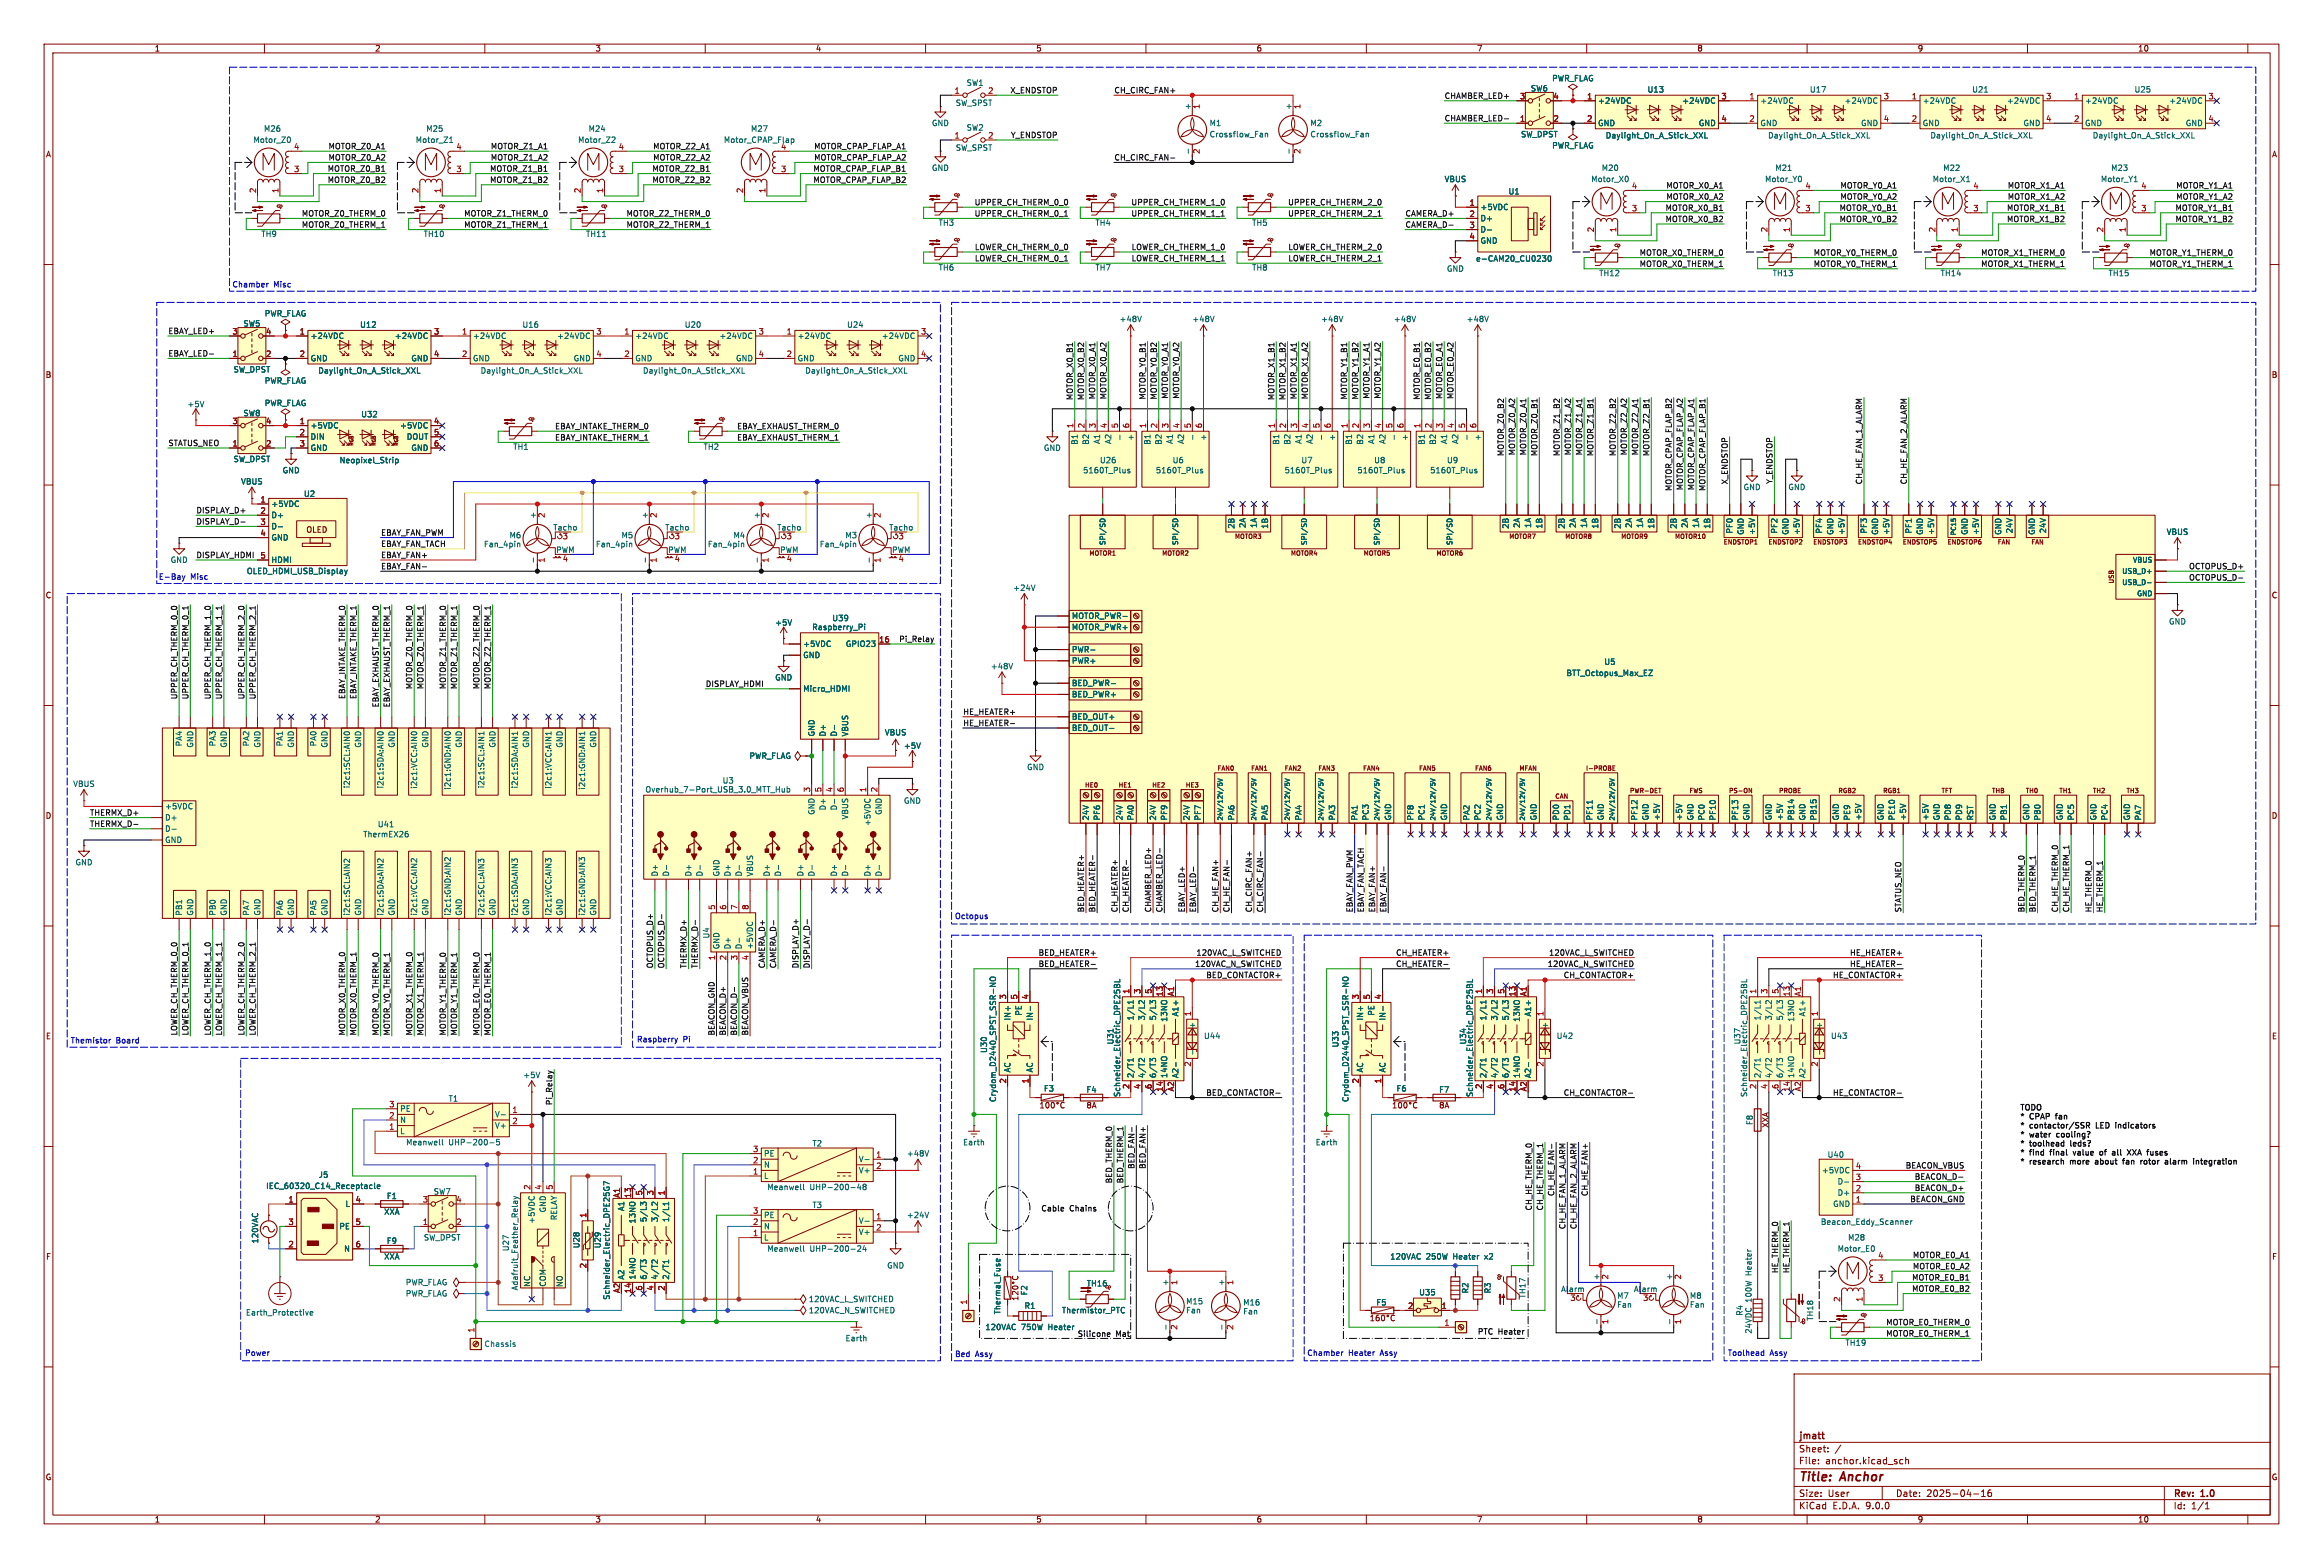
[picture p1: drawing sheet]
<svg xmlns="http://www.w3.org/2000/svg" width="527mm" height="356mm" viewBox="0 0 527 356" stroke-linecap="round" stroke-linejoin="round" font-family="sans-serif">
<defs><g id="words">
<g font-size="2.8" fill="#840000">
<text x="408" y="336.5">Title:</text>
<text x="417.7" y="336.5">Anchor</text>
</g>
<g font-size="2.1" fill="#840000">
<text x="408" y="329.6">Sheet:</text>
<text x="408" y="326.8">jmatt</text>
<text x="408" y="332.3">File:</text>
<text x="414.1" y="332.3">anchor.kicad_sch</text>
<text x="408" y="339.7">Size:</text>
<text x="414.7" y="339.7">User</text>
<text x="430.1" y="339.7">Date:</text>
<text x="437.1" y="339.7">2025-04-16</text>
<text x="493.1" y="339.9">Rev:</text>
<text x="499.4" y="339.9">1.0</text>
<text x="408" y="342.5">KiCad</text>
<text x="415.8" y="342.5">E.D.A.</text>
<text x="423.4" y="342.5">9.0.0</text>
<text x="493.1" y="342.5">Id:</text>
<text x="497.1" y="342.5">1/1</text>
</g>
<g font-size="1.8" fill="#840000">
<text x="35" y="11.9">1</text>
<text x="85" y="11.9">2</text>
<text x="135" y="11.9">3</text>
<text x="185" y="11.9">4</text>
<text x="235" y="11.9">5</text>
<text x="285" y="11.9">6</text>
<text x="335" y="11.9">7</text>
<text x="385" y="11.9">8</text>
<text x="435" y="11.9">9</text>
<text x="485" y="11.9">10</text>
<text x="10.3" y="35.9">A</text>
<text x="515.4" y="35.9">A</text>
<text x="10.3" y="85.9">B</text>
<text x="515.3" y="85.9">B</text>
<text x="69.4" y="121">OLED</text>
<text x="10.3" y="135.9">C</text>
<text x="515.3" y="135.9">C</text>
<text x="10.3" y="185.9">D</text>
<text x="515.3" y="185.9">D</text>
<text x="10.3" y="235.9">E</text>
<text x="515.4" y="235.9">E</text>
<text x="246.4" y="251.6">8A</text>
<text x="326.4" y="251.6">8A</text>
<text x="401.4" y="255.9" transform="rotate(-90 401.4 255.9)">XXA</text>
<text x="10.3" y="285.9">F</text>
<text x="515.4" y="285.9">F</text>
<text x="10.3" y="335.9">G</text>
<text x="515.3" y="335.9">G</text>
<text x="35" y="345.5">1</text>
<text x="85" y="345.5">2</text>
<text x="135" y="345.5">3</text>
<text x="185" y="345.5">4</text>
<text x="235" y="345.5">5</text>
<text x="285" y="345.5">6</text>
<text x="335" y="345.5">7</text>
<text x="385" y="345.5">8</text>
<text x="435" y="345.5">9</text>
<text x="485" y="345.5">10</text>
</g>
<g font-size="1.8" fill="#a90000">
<text x="216.5" y="21.3">1</text>
<text x="224.1" y="21.3">2</text>
<text x="344.7" y="22.6">3</text>
<text x="352.4" y="22.6">4</text>
<text x="360" y="22.6">1</text>
<text x="390.5" y="22.6">3</text>
<text x="396.8" y="22.6">1</text>
<text x="427.3" y="22.6">3</text>
<text x="433.6" y="22.6">1</text>
<text x="464.1" y="22.6">3</text>
<text x="470.5" y="22.6">1</text>
<text x="500.9" y="22.6">3</text>
<text x="272.5" y="24.8" transform="rotate(-90 272.5 24.8)">1</text>
<text x="295.4" y="24.8" transform="rotate(-90 295.4 24.8)">1</text>
<text x="344.7" y="27.7">1</text>
<text x="352.4" y="27.7">2</text>
<text x="360" y="27.7">2</text>
<text x="390.5" y="27.7">4</text>
<text x="396.8" y="27.7">2</text>
<text x="427.3" y="27.7">4</text>
<text x="433.6" y="27.7">2</text>
<text x="464.1" y="27.7">4</text>
<text x="470.5" y="27.7">2</text>
<text x="500.9" y="27.7">4</text>
<text x="66.6" y="34">4</text>
<text x="103.4" y="34">4</text>
<text x="140.3" y="34">4</text>
<text x="216.5" y="31.5">1</text>
<text x="224.1" y="31.5">2</text>
<text x="272.5" y="35" transform="rotate(-90 272.5 35)">2</text>
<text x="295.4" y="35" transform="rotate(-90 295.4 35)">2</text>
<text x="66.6" y="39.1">3</text>
<text x="103.4" y="39.1">3</text>
<text x="140.3" y="39.1">3</text>
<text x="177.1" y="39.1">3</text>
<text x="58.2" y="43.9" transform="rotate(-90 58.2 43.9)">2</text>
<text x="63.2" y="43.9" transform="rotate(-90 63.2 43.9)">1</text>
<text x="95" y="43.9" transform="rotate(-90 95 43.9)">2</text>
<text x="100.1" y="43.9" transform="rotate(-90 100.1 43.9)">1</text>
<text x="131.8" y="43.9" transform="rotate(-90 131.8 43.9)">2</text>
<text x="136.9" y="43.9" transform="rotate(-90 136.9 43.9)">1</text>
<text x="168.7" y="43.9" transform="rotate(-90 168.7 43.9)">2</text>
<text x="173.7" y="43.9" transform="rotate(-90 173.7 43.9)">1</text>
<text x="333.3" y="46.7">1</text>
<text x="370.1" y="42.9">4</text>
<text x="409.5" y="42.9">4</text>
<text x="447.6" y="42.9">4</text>
<text x="485.7" y="42.9">4</text>
<text x="333.3" y="49.3">2</text>
<text x="333.3" y="51.8">3</text>
<text x="361.7" y="52.8" transform="rotate(-90 361.7 52.8)">2</text>
<text x="366.8" y="52.8" transform="rotate(-90 366.8 52.8)">1</text>
<text x="370.1" y="48">3</text>
<text x="401.1" y="52.8" transform="rotate(-90 401.1 52.8)">2</text>
<text x="406.1" y="52.8" transform="rotate(-90 406.1 52.8)">1</text>
<text x="409.5" y="48">3</text>
<text x="439.2" y="52.8" transform="rotate(-90 439.2 52.8)">2</text>
<text x="444.2" y="52.8" transform="rotate(-90 444.2 52.8)">1</text>
<text x="447.6" y="48">3</text>
<text x="477.3" y="52.8" transform="rotate(-90 477.3 52.8)">2</text>
<text x="482.3" y="52.8" transform="rotate(-90 482.3 52.8)">1</text>
<text x="485.7" y="48">3</text>
<text x="333.3" y="54.4">4</text>
<text x="52.6" y="75.9">3</text>
<text x="60.3" y="75.9">4</text>
<text x="67.9" y="75.9">1</text>
<text x="98.4" y="75.9">3</text>
<text x="104.7" y="75.9">1</text>
<text x="135.2" y="75.9">3</text>
<text x="141.5" y="75.9">1</text>
<text x="172" y="75.9">3</text>
<text x="178.4" y="75.9">1</text>
<text x="208.8" y="75.9">3</text>
<text x="52.6" y="81">1</text>
<text x="60.3" y="81">2</text>
<text x="67.9" y="81">2</text>
<text x="98.4" y="81">4</text>
<text x="104.7" y="81">2</text>
<text x="135.2" y="81">4</text>
<text x="141.5" y="81">2</text>
<text x="172" y="81">4</text>
<text x="178.4" y="81">2</text>
<text x="208.8" y="81">4</text>
<text x="52.6" y="96.3">3</text>
<text x="52.6" y="101.3">1</text>
<text x="60.3" y="96.3">4</text>
<text x="60.3" y="101.3">2</text>
<text x="67.9" y="96.3">1</text>
<text x="67.9" y="98.8">2</text>
<text x="67.9" y="101.3">3</text>
<text x="98.4" y="96.3">4</text>
<text x="98.4" y="98.8">5</text>
<text x="98.4" y="101.3">6</text>
<text x="243.6" y="97.2" transform="rotate(-90 243.6 97.2)">1</text>
<text x="246.1" y="97.2" transform="rotate(-90 246.1 97.2)">2</text>
<text x="248.7" y="97.2" transform="rotate(-90 248.7 97.2)">3</text>
<text x="251.2" y="97.2" transform="rotate(-90 251.2 97.2)">4</text>
<text x="253.7" y="97.2" transform="rotate(-90 253.7 97.2)">5</text>
<text x="256.3" y="97.2" transform="rotate(-90 256.3 97.2)">6</text>
<text x="260.1" y="97.2" transform="rotate(-90 260.1 97.2)">1</text>
<text x="262.6" y="97.2" transform="rotate(-90 262.6 97.2)">2</text>
<text x="265.2" y="97.2" transform="rotate(-90 265.2 97.2)">3</text>
<text x="267.7" y="97.2" transform="rotate(-90 267.7 97.2)">4</text>
<text x="270.3" y="97.2" transform="rotate(-90 270.3 97.2)">5</text>
<text x="272.8" y="97.2" transform="rotate(-90 272.8 97.2)">6</text>
<text x="289.3" y="97.2" transform="rotate(-90 289.3 97.2)">1</text>
<text x="291.8" y="97.2" transform="rotate(-90 291.8 97.2)">2</text>
<text x="294.4" y="97.2" transform="rotate(-90 294.4 97.2)">3</text>
<text x="296.9" y="97.2" transform="rotate(-90 296.9 97.2)">4</text>
<text x="299.5" y="97.2" transform="rotate(-90 299.5 97.2)">5</text>
<text x="302" y="97.2" transform="rotate(-90 302 97.2)">6</text>
<text x="305.8" y="97.2" transform="rotate(-90 305.8 97.2)">1</text>
<text x="308.4" y="97.2" transform="rotate(-90 308.4 97.2)">2</text>
<text x="310.9" y="97.2" transform="rotate(-90 310.9 97.2)">3</text>
<text x="313.4" y="97.2" transform="rotate(-90 313.4 97.2)">4</text>
<text x="316" y="97.2" transform="rotate(-90 316 97.2)">5</text>
<text x="318.5" y="97.2" transform="rotate(-90 318.5 97.2)">6</text>
<text x="322.3" y="97.2" transform="rotate(-90 322.3 97.2)">1</text>
<text x="324.9" y="97.2" transform="rotate(-90 324.9 97.2)">2</text>
<text x="327.4" y="97.2" transform="rotate(-90 327.4 97.2)">3</text>
<text x="329.9" y="97.2" transform="rotate(-90 329.9 97.2)">4</text>
<text x="332.5" y="97.2" transform="rotate(-90 332.5 97.2)">5</text>
<text x="335" y="97.2" transform="rotate(-90 335 97.2)">6</text>
<text x="59" y="114">1</text>
<text x="59" y="116.6">2</text>
<text x="59" y="119.1">3</text>
<text x="121.7" y="117.7" transform="rotate(-90 121.7 117.7)">+</text>
<text x="123.9" y="117.5" transform="rotate(-90 123.9 117.5)">2</text>
<text x="147.1" y="117.7" transform="rotate(-90 147.1 117.7)">+</text>
<text x="149.3" y="117.5" transform="rotate(-90 149.3 117.5)">2</text>
<text x="172.5" y="117.7" transform="rotate(-90 172.5 117.7)">+</text>
<text x="174.7" y="117.5" transform="rotate(-90 174.7 117.5)">2</text>
<text x="197.9" y="117.7" transform="rotate(-90 197.9 117.7)">+</text>
<text x="200.1" y="117.5" transform="rotate(-90 200.1 117.5)">2</text>
<text x="59" y="121.7">4</text>
<text x="127.6" y="122.6">3</text>
<text x="153" y="122.6">3</text>
<text x="178.4" y="122.6">3</text>
<text x="203.8" y="122.6">3</text>
<text x="59" y="126.7">5</text>
<text x="123.9" y="127.7" transform="rotate(-90 123.9 127.7)">1</text>
<text x="127.6" y="127.7">4</text>
<text x="149.3" y="127.7" transform="rotate(-90 149.3 127.7)">1</text>
<text x="153" y="127.7">4</text>
<text x="174.7" y="127.7" transform="rotate(-90 174.7 127.7)">1</text>
<text x="178.4" y="127.7">4</text>
<text x="200.1" y="127.7" transform="rotate(-90 200.1 127.7)">1</text>
<text x="203.8" y="127.7">4</text>
<text x="199.3" y="145.8">16</text>
<text x="183.9" y="179.8" transform="rotate(-90 183.9 179.8)">3</text>
<text x="186.4" y="179.8" transform="rotate(-90 186.4 179.8)">5</text>
<text x="189" y="179.8" transform="rotate(-90 189 179.8)">4</text>
<text x="191.5" y="179.8" transform="rotate(-90 191.5 179.8)">6</text>
<text x="196.6" y="179.8" transform="rotate(-90 196.6 179.8)">1</text>
<text x="199.1" y="179.8" transform="rotate(-90 199.1 179.8)">2</text>
<text x="162.3" y="206.4" transform="rotate(-90 162.3 206.4)">5</text>
<text x="164.8" y="206.4" transform="rotate(-90 164.8 206.4)">6</text>
<text x="167.4" y="206.4" transform="rotate(-90 167.4 206.4)">7</text>
<text x="169.9" y="206.4" transform="rotate(-90 169.9 206.4)">8</text>
<text x="162.3" y="217.9" transform="rotate(-90 162.3 217.9)">1</text>
<text x="164.8" y="217.9" transform="rotate(-90 164.8 217.9)">2</text>
<text x="167.4" y="217.9" transform="rotate(-90 167.4 217.9)">3</text>
<text x="169.9" y="217.9" transform="rotate(-90 169.9 217.9)">4</text>
<text x="228.3" y="226.8" transform="rotate(-90 228.3 226.8)">3</text>
<text x="230.9" y="226.8" transform="rotate(-90 230.9 226.8)">5</text>
<text x="233.4" y="226.8" transform="rotate(-90 233.4 226.8)">4</text>
<text x="256.3" y="225.5" transform="rotate(-90 256.3 225.5)">1</text>
<text x="258.8" y="225.5" transform="rotate(-90 258.8 225.5)">3</text>
<text x="261.4" y="225.5" transform="rotate(-90 261.4 225.5)">5</text>
<text x="263.9" y="226.1" transform="rotate(-90 263.9 226.1)">13</text>
<text x="266.4" y="226" transform="rotate(-90 266.4 226)">A1</text>
<text x="308.4" y="226.8" transform="rotate(-90 308.4 226.8)">3</text>
<text x="310.9" y="226.8" transform="rotate(-90 310.9 226.8)">5</text>
<text x="313.4" y="226.8" transform="rotate(-90 313.4 226.8)">4</text>
<text x="336.3" y="225.5" transform="rotate(-90 336.3 225.5)">1</text>
<text x="338.8" y="225.5" transform="rotate(-90 338.8 225.5)">3</text>
<text x="341.4" y="225.5" transform="rotate(-90 341.4 225.5)">5</text>
<text x="343.9" y="226.1" transform="rotate(-90 343.9 226.1)">13</text>
<text x="346.5" y="226" transform="rotate(-90 346.5 226)">A1</text>
<text x="398.5" y="225.5" transform="rotate(-90 398.5 225.5)">1</text>
<text x="401.1" y="225.5" transform="rotate(-90 401.1 225.5)">3</text>
<text x="403.6" y="225.5" transform="rotate(-90 403.6 225.5)">5</text>
<text x="406.1" y="226.1" transform="rotate(-90 406.1 226.1)">13</text>
<text x="408.7" y="226" transform="rotate(-90 408.7 226)">A1</text>
<text x="270.3" y="230.6" transform="rotate(-90 270.3 230.6)">1</text>
<text x="350.3" y="230.6" transform="rotate(-90 350.3 230.6)">1</text>
<text x="412.5" y="230.6" transform="rotate(-90 412.5 230.6)">1</text>
<text x="228.3" y="245.8" transform="rotate(-90 228.3 245.8)">2</text>
<text x="233.4" y="245.8" transform="rotate(-90 233.4 245.8)">1</text>
<text x="270.3" y="242" transform="rotate(-90 270.3 242)">2</text>
<text x="308.4" y="245.8" transform="rotate(-90 308.4 245.8)">2</text>
<text x="313.4" y="245.8" transform="rotate(-90 313.4 245.8)">1</text>
<text x="350.3" y="242" transform="rotate(-90 350.3 242)">2</text>
<text x="412.5" y="242" transform="rotate(-90 412.5 242)">2</text>
<text x="88.2" y="251.2">3</text>
<text x="256.3" y="247.1" transform="rotate(-90 256.3 247.1)">2</text>
<text x="258.8" y="247.1" transform="rotate(-90 258.8 247.1)">4</text>
<text x="261.4" y="247.1" transform="rotate(-90 261.4 247.1)">6</text>
<text x="263.9" y="247.7" transform="rotate(-90 263.9 247.7)">14</text>
<text x="266.4" y="247.6" transform="rotate(-90 266.4 247.6)">A2</text>
<text x="336.3" y="247.1" transform="rotate(-90 336.3 247.1)">2</text>
<text x="338.8" y="247.1" transform="rotate(-90 338.8 247.1)">4</text>
<text x="341.4" y="247.1" transform="rotate(-90 341.4 247.1)">6</text>
<text x="343.9" y="247.7" transform="rotate(-90 343.9 247.7)">14</text>
<text x="346.5" y="247.6" transform="rotate(-90 346.5 247.6)">A2</text>
<text x="398.5" y="247.1" transform="rotate(-90 398.5 247.1)">2</text>
<text x="401.1" y="247.1" transform="rotate(-90 401.1 247.1)">4</text>
<text x="403.6" y="247.1" transform="rotate(-90 403.6 247.1)">6</text>
<text x="406.1" y="247.7" transform="rotate(-90 406.1 247.7)">14</text>
<text x="408.7" y="247.6" transform="rotate(-90 408.7 247.6)">A2</text>
<text x="88.2" y="253.7">2</text>
<text x="88.2" y="256.3">1</text>
<text x="116.1" y="252.5">1</text>
<text x="116.1" y="255">2</text>
<text x="170.7" y="261.4">3</text>
<text x="170.7" y="263.9">2</text>
<text x="198.7" y="262.6">1</text>
<text x="120.4" y="269.9" transform="rotate(-90 120.4 269.9)">2</text>
<text x="122.9" y="269.9" transform="rotate(-90 122.9 269.9)">4</text>
<text x="125.5" y="269.9" transform="rotate(-90 125.5 269.9)">5</text>
<text x="170.7" y="266.4">1</text>
<text x="198.7" y="265.2">2</text>
<text x="420.9" y="267.7">3</text>
<text x="420.9" y="265.2">4</text>
<text x="65.3" y="272.8">1</text>
<text x="80.6" y="272.8">4</text>
<text x="95.8" y="272.8">3</text>
<text x="103.4" y="272.8">4</text>
<text x="140.7" y="271.8" transform="rotate(-90 140.7 271.8)">A1</text>
<text x="143.3" y="271.8" transform="rotate(-90 143.3 271.8)">13</text>
<text x="145.8" y="271.2" transform="rotate(-90 145.8 271.2)">5</text>
<text x="148.3" y="271.2" transform="rotate(-90 148.3 271.2)">3</text>
<text x="150.9" y="271.2" transform="rotate(-90 150.9 271.2)">1</text>
<text x="170.7" y="275.3">3</text>
<text x="420.9" y="272.8">1</text>
<text x="420.9" y="270.3">2</text>
<text x="65.3" y="277.9">3</text>
<text x="80.6" y="277.9">5</text>
<text x="95.8" y="277.9">1</text>
<text x="103.4" y="277.9">2</text>
<text x="133.1" y="276.3" transform="rotate(-90 133.1 276.3)">1</text>
<text x="170.7" y="277.9">2</text>
<text x="170.7" y="280.4">1</text>
<text x="198.7" y="276.6">1</text>
<text x="198.7" y="279.1">2</text>
<text x="65.3" y="283">2</text>
<text x="80.6" y="283">6</text>
<text x="133.1" y="287.7" transform="rotate(-90 133.1 287.7)">2</text>
<text x="426" y="285.5">4</text>
<text x="140.7" y="293.4" transform="rotate(-90 140.7 293.4)">A2</text>
<text x="143.3" y="293.4" transform="rotate(-90 143.3 293.4)">14</text>
<text x="145.8" y="292.8" transform="rotate(-90 145.8 292.8)">6</text>
<text x="148.3" y="292.8" transform="rotate(-90 148.3 292.8)">4</text>
<text x="150.9" y="292.8" transform="rotate(-90 150.9 292.8)">2</text>
<text x="267.4" y="291.5" transform="rotate(-90 267.4 291.5)">1</text>
<text x="280.1" y="291.5" transform="rotate(-90 280.1 291.5)">1</text>
<text x="363" y="290.4" transform="rotate(-90 363 290.4)">+</text>
<text x="365.2" y="290.3" transform="rotate(-90 365.2 290.3)">2</text>
<text x="379.5" y="290.4" transform="rotate(-90 379.5 290.4)">+</text>
<text x="381.7" y="290.3" transform="rotate(-90 381.7 290.3)">2</text>
<text x="426" y="290.6">3</text>
<text x="219.5" y="296" transform="rotate(-90 219.5 296)">1</text>
<text x="319.3" y="296.9">2</text>
<text x="327" y="296.9">1</text>
<text x="356.2" y="295.4">3</text>
<text x="372.7" y="295.4">3</text>
<text x="417.6" y="295.3" transform="rotate(-90 417.6 295.3)">2</text>
<text x="422.7" y="295.3" transform="rotate(-90 422.7 295.3)">1</text>
<text x="107.7" y="302.3" transform="rotate(-90 107.7 302.3)">1</text>
<text x="267.4" y="301.7" transform="rotate(-90 267.4 301.7)">2</text>
<text x="280.1" y="301.7" transform="rotate(-90 280.1 301.7)">2</text>
<text x="327.6" y="300.7">1</text>
<text x="365.2" y="300.4" transform="rotate(-90 365.2 300.4)">1</text>
<text x="381.7" y="300.4" transform="rotate(-90 381.7 300.4)">1</text>
</g>
<g font-size="1.8" fill="#006464">
<text x="219.2" y="19.7">SW1</text>
<text x="347.2" y="20.9">SW6</text>
<text x="352.1" y="18.6">PWR_FLAG</text>
<text x="362.5" y="23.7">+24VDC</text>
<text x="373.7" y="21.2">U13</text>
<text x="381.6" y="23.7">+24VDC</text>
<text x="399.3" y="23.7">+24VDC</text>
<text x="410.5" y="21.2">U17</text>
<text x="418.4" y="23.7">+24VDC</text>
<text x="436.1" y="23.7">+24VDC</text>
<text x="447.3" y="21.2">U21</text>
<text x="455.2" y="23.7">+24VDC</text>
<text x="472.9" y="23.7">+24VDC</text>
<text x="484.2" y="21.2">U25</text>
<text x="492" y="23.7">+24VDC</text>
<text x="211.3" y="28.8">GND</text>
<text x="216.7" y="24.2">SW_SPST</text>
<text x="219.2" y="29.8">SW2</text>
<text x="270.3" y="25" transform="rotate(-90 270.3 25)">+</text>
<text x="274.3" y="28.8">M1</text>
<text x="293.1" y="25" transform="rotate(-90 293.1 25)">+</text>
<text x="297.2" y="28.8">M2</text>
<text x="362.5" y="28.8">GND</text>
<text x="385.3" y="28.8">GND</text>
<text x="399.3" y="28.8">GND</text>
<text x="422.1" y="28.8">GND</text>
<text x="436.1" y="28.8">GND</text>
<text x="459" y="28.8">GND</text>
<text x="472.9" y="28.8">GND</text>
<text x="495.8" y="28.8">GND</text>
<text x="57.4" y="32.6">Motor_Z0</text>
<text x="59.8" y="30.1">M26</text>
<text x="94.2" y="32.6">Motor_Z1</text>
<text x="96.6" y="30.1">M25</text>
<text x="131" y="32.6">Motor_Z2</text>
<text x="133.4" y="30.1">M24</text>
<text x="164.1" y="32.6">Motor_CPAP_Flap</text>
<text x="170.3" y="30.1">M27</text>
<text x="177.1" y="34">4</text>
<text x="216.7" y="34.4">SW_SPST</text>
<text x="274.3" y="31.3">Crossflow_Fan</text>
<text x="297.2" y="31.3">Crossflow_Fan</text>
<text x="345" y="31.3">SW_DPST</text>
<text x="352.1" y="33.9">PWR_FLAG</text>
<text x="364.2" y="31.6">Daylight_On_A_Stick_XXL</text>
<text x="401" y="31.6">Daylight_On_A_Stick_XXL</text>
<text x="437.9" y="31.6">Daylight_On_A_Stick_XXL</text>
<text x="474.7" y="31.6">Daylight_On_A_Stick_XXL</text>
<text x="211.3" y="39">GND</text>
<text x="327.6" y="41.5">VBUS</text>
<text x="360.9" y="41.5">Motor_X0</text>
<text x="363.3" y="39">M20</text>
<text x="400.3" y="41.5">Motor_Y0</text>
<text x="402.7" y="39">M21</text>
<text x="438.4" y="41.5">Motor_X1</text>
<text x="440.8" y="39">M22</text>
<text x="476.5" y="41.5">Motor_Y1</text>
<text x="478.9" y="39">M23</text>
<text x="335.8" y="47.9">+5VDC</text>
<text x="342.1" y="44.3">U1</text>
<text x="59.2" y="53.9">TH9</text>
<text x="96" y="53.9">TH10</text>
<text x="132.9" y="53.9">TH11</text>
<text x="212.9" y="51.4">TH3</text>
<text x="248.4" y="51.4">TH4</text>
<text x="284" y="51.4">TH5</text>
<text x="335.8" y="50.4">D+</text>
<text x="335.8" y="52.9">D-</text>
<text x="334.8" y="59.5">e-CAM20_CU0230</text>
<text x="335.8" y="55.5">GND</text>
<text x="212.9" y="61.6">TH6</text>
<text x="248.4" y="61.6">TH7</text>
<text x="284" y="61.6">TH8</text>
<text x="328.2" y="61.8">GND</text>
<text x="362.7" y="62.8">TH12</text>
<text x="402.1" y="62.8">TH13</text>
<text x="440.2" y="62.8">TH14</text>
<text x="478.3" y="62.8">TH15</text>
<text x="60" y="72">PWR_FLAG</text>
<text x="55.1" y="74.3">SW5</text>
<text x="70.4" y="77.1">+24VDC</text>
<text x="81.6" y="74.5">U12</text>
<text x="89.5" y="77.1">+24VDC</text>
<text x="107.2" y="77.1">+24VDC</text>
<text x="118.4" y="74.5">U16</text>
<text x="126.3" y="77.1">+24VDC</text>
<text x="144" y="77.1">+24VDC</text>
<text x="155.2" y="74.5">U20</text>
<text x="163.1" y="77.1">+24VDC</text>
<text x="180.8" y="77.1">+24VDC</text>
<text x="192.1" y="74.5">U24</text>
<text x="199.9" y="77.1">+24VDC</text>
<text x="253.9" y="73.3">+48V</text>
<text x="270.4" y="73.3">+48V</text>
<text x="299.6" y="73.3">+48V</text>
<text x="316.1" y="73.3">+48V</text>
<text x="332.6" y="73.3">+48V</text>
<text x="70.4" y="82.1">GND</text>
<text x="93.2" y="82.1">GND</text>
<text x="107.2" y="82.1">GND</text>
<text x="130" y="82.1">GND</text>
<text x="144" y="82.1">GND</text>
<text x="166.9" y="82.1">GND</text>
<text x="180.8" y="82.1">GND</text>
<text x="203.7" y="82.1">GND</text>
<text x="52.9" y="84.7">SW_DPST</text>
<text x="60" y="87.2">PWR_FLAG</text>
<text x="72.1" y="84.9">Daylight_On_A_Stick_XXL</text>
<text x="108.9" y="84.9">Daylight_On_A_Stick_XXL</text>
<text x="145.8" y="84.9">Daylight_On_A_Stick_XXL</text>
<text x="182.6" y="84.9">Daylight_On_A_Stick_XXL</text>
<text x="42.4" y="92.6">+5V</text>
<text x="55.1" y="94.6">SW8</text>
<text x="60" y="92.3">PWR_FLAG</text>
<text x="81.8" y="94.8">U32</text>
<text x="70.4" y="97.4">+5VDC</text>
<text x="70.4" y="99.9">DIN</text>
<text x="90.7" y="97.4">+5VDC</text>
<text x="92.2" y="99.9">DOUT</text>
<text x="244.7" y="101" transform="rotate(-90 244.7 101)">B1</text>
<text x="247.2" y="101" transform="rotate(-90 247.2 101)">B2</text>
<text x="249.8" y="100.8" transform="rotate(-90 249.8 100.8)">A1</text>
<text x="252.3" y="100.8" transform="rotate(-90 252.3 100.8)">A2</text>
<text x="257.4" y="100.1" transform="rotate(-90 257.4 100.1)">+</text>
<text x="261.2" y="101" transform="rotate(-90 261.2 101)">B1</text>
<text x="263.8" y="101" transform="rotate(-90 263.8 101)">B2</text>
<text x="266.3" y="100.8" transform="rotate(-90 266.3 100.8)">A1</text>
<text x="268.8" y="100.8" transform="rotate(-90 268.8 100.8)">A2</text>
<text x="273.9" y="100.1" transform="rotate(-90 273.9 100.1)">+</text>
<text x="290.4" y="101" transform="rotate(-90 290.4 101)">B1</text>
<text x="293" y="101" transform="rotate(-90 293 101)">B2</text>
<text x="295.5" y="100.8" transform="rotate(-90 295.5 100.8)">A1</text>
<text x="298" y="100.8" transform="rotate(-90 298 100.8)">A2</text>
<text x="303.1" y="100.1" transform="rotate(-90 303.1 100.1)">+</text>
<text x="306.9" y="101" transform="rotate(-90 306.9 101)">B1</text>
<text x="309.5" y="101" transform="rotate(-90 309.5 101)">B2</text>
<text x="312" y="100.8" transform="rotate(-90 312 100.8)">A1</text>
<text x="314.6" y="100.8" transform="rotate(-90 314.6 100.8)">A2</text>
<text x="319.6" y="100.1" transform="rotate(-90 319.6 100.1)">+</text>
<text x="323.4" y="101" transform="rotate(-90 323.4 101)">B1</text>
<text x="326" y="101" transform="rotate(-90 326 101)">B2</text>
<text x="328.5" y="100.8" transform="rotate(-90 328.5 100.8)">A1</text>
<text x="331.1" y="100.8" transform="rotate(-90 331.1 100.8)">A2</text>
<text x="336.1" y="100.1" transform="rotate(-90 336.1 100.1)">+</text>
<text x="52.9" y="105">SW_DPST</text>
<text x="64" y="107.5">GND</text>
<text x="70.4" y="102.5">GND</text>
<text x="76.9" y="105.3">Neopixel_Strip</text>
<text x="93.2" y="102.5">GND</text>
<text x="116.3" y="102.2">TH1</text>
<text x="159.5" y="102.2">TH2</text>
<text x="236.7" y="102.5">GND</text>
<text x="245.6" y="107.5">5160T_Plus</text>
<text x="249.4" y="105.3">U26</text>
<text x="262.1" y="107.5">5160T_Plus</text>
<text x="265.9" y="105.3">U6</text>
<text x="291.3" y="107.5">5160T_Plus</text>
<text x="295.2" y="105.3">U7</text>
<text x="307.9" y="107.5">5160T_Plus</text>
<text x="311.7" y="105.3">U8</text>
<text x="324.4" y="107.5">5160T_Plus</text>
<text x="328.2" y="105.3">U9</text>
<text x="54.6" y="110.1">VBUS</text>
<text x="68.8" y="112.9">U2</text>
<text x="395.5" y="111.4">GND</text>
<text x="405.6" y="111.4">GND</text>
<text x="61.5" y="115.2">+5VDC</text>
<text x="61.5" y="117.7">D+</text>
<text x="282.8" y="119.8" transform="rotate(-90 282.8 119.8)">2A</text>
<text x="285.3" y="119.8" transform="rotate(-90 285.3 119.8)">1A</text>
<text x="345" y="119.8" transform="rotate(-90 345 119.8)">2A</text>
<text x="347.6" y="119.8" transform="rotate(-90 347.6 119.8)">1A</text>
<text x="357.7" y="119.8" transform="rotate(-90 357.7 119.8)">2A</text>
<text x="360.3" y="119.8" transform="rotate(-90 360.3 119.8)">1A</text>
<text x="370.4" y="119.8" transform="rotate(-90 370.4 119.8)">2A</text>
<text x="373" y="119.8" transform="rotate(-90 373 119.8)">1A</text>
<text x="383.1" y="119.8" transform="rotate(-90 383.1 119.8)">2A</text>
<text x="385.7" y="119.8" transform="rotate(-90 385.7 119.8)">1A</text>
<text x="61.5" y="120.2">D-</text>
<text x="61.5" y="122.8">GND</text>
<text x="109.7" y="124.3">Fan_4pin</text>
<text x="115.5" y="122.3">M6</text>
<text x="125.4" y="120.4">Tacho</text>
<text x="126.1" y="125.5">PWM</text>
<text x="135.1" y="124.3">Fan_4pin</text>
<text x="140.9" y="122.3">M5</text>
<text x="150.8" y="120.4">Tacho</text>
<text x="151.5" y="125.5">PWM</text>
<text x="160.5" y="124.3">Fan_4pin</text>
<text x="166.3" y="122.3">M4</text>
<text x="176.2" y="120.4">Tacho</text>
<text x="176.9" y="125.5">PWM</text>
<text x="185.9" y="124.3">Fan_4pin</text>
<text x="191.7" y="122.3">M3</text>
<text x="201.6" y="120.4">Tacho</text>
<text x="202.3" y="125.5">PWM</text>
<text x="280.3" y="120" transform="rotate(-90 280.3 120)">2B</text>
<text x="287.9" y="120" transform="rotate(-90 287.9 120)">1B</text>
<text x="342.5" y="120" transform="rotate(-90 342.5 120)">2B</text>
<text x="350.1" y="120" transform="rotate(-90 350.1 120)">1B</text>
<text x="355.2" y="120" transform="rotate(-90 355.2 120)">2B</text>
<text x="362.8" y="120" transform="rotate(-90 362.8 120)">1B</text>
<text x="367.9" y="120" transform="rotate(-90 367.9 120)">2B</text>
<text x="375.5" y="120" transform="rotate(-90 375.5 120)">1B</text>
<text x="380.6" y="120" transform="rotate(-90 380.6 120)">2B</text>
<text x="388.2" y="120" transform="rotate(-90 388.2 120)">1B</text>
<text x="393.3" y="121.1" transform="rotate(-90 393.3 121.1)">PF0</text>
<text x="395.8" y="121.4" transform="rotate(-90 395.8 121.4)">GND</text>
<text x="398.4" y="121.4" transform="rotate(-90 398.4 121.4)">+5V</text>
<text x="403.5" y="121.1" transform="rotate(-90 403.5 121.1)">PF2</text>
<text x="406" y="121.4" transform="rotate(-90 406 121.4)">GND</text>
<text x="408.5" y="121.4" transform="rotate(-90 408.5 121.4)">+5V</text>
<text x="413.6" y="121.1" transform="rotate(-90 413.6 121.1)">PF4</text>
<text x="416.2" y="121.4" transform="rotate(-90 416.2 121.4)">GND</text>
<text x="418.7" y="121.4" transform="rotate(-90 418.7 121.4)">+5V</text>
<text x="423.8" y="121.1" transform="rotate(-90 423.8 121.1)">PF3</text>
<text x="426.3" y="121.4" transform="rotate(-90 426.3 121.4)">GND</text>
<text x="428.9" y="121.4" transform="rotate(-90 428.9 121.4)">+5V</text>
<text x="433.9" y="121.1" transform="rotate(-90 433.9 121.1)">PF1</text>
<text x="436.5" y="121.4" transform="rotate(-90 436.5 121.4)">GND</text>
<text x="439" y="121.4" transform="rotate(-90 439 121.4)">+5V</text>
<text x="446.6" y="121.4" transform="rotate(-90 446.6 121.4)">GND</text>
<text x="449.2" y="121.4" transform="rotate(-90 449.2 121.4)">+5V</text>
<text x="454.3" y="121.4" transform="rotate(-90 454.3 121.4)">GND</text>
<text x="456.8" y="121.1" transform="rotate(-90 456.8 121.1)">24V</text>
<text x="461.9" y="121.4" transform="rotate(-90 461.9 121.4)">GND</text>
<text x="464.4" y="121.1" transform="rotate(-90 464.4 121.1)">24V</text>
<text x="491.5" y="121.5">VBUS</text>
<text x="38.6" y="127.9">GND</text>
<text x="55.9" y="130.4">OLED_HDMI_USB_Display</text>
<text x="61.5" y="127.9">HDMI</text>
<text x="229.8" y="134.2">+24V</text>
<text x="175.8" y="142.1">+5V</text>
<text x="184.2" y="143.1">Raspberry_Pi</text>
<text x="188.7" y="141.1">U39</text>
<text x="243.1" y="140.6">MOTOR_PWR-</text>
<text x="243.1" y="143.1">MOTOR_PWR+</text>
<text x="492" y="141.8">GND</text>
<text x="182.1" y="146.9">+5VDC</text>
<text x="182.1" y="149.5">GND</text>
<text x="191.8" y="146.9">GPIO23</text>
<text x="243.1" y="148.2">PWR-</text>
<text x="175.8" y="154.5">GND</text>
<text x="224.7" y="152">+48V</text>
<text x="243.1" y="150.7">PWR+</text>
<text x="243.1" y="155.8">BED_PWR-</text>
<text x="355.3" y="153.5">BTT_Octopus_Max_EZ</text>
<text x="363.9" y="151">U5</text>
<text x="182.1" y="157.1">Micro_HDMI</text>
<text x="243.1" y="158.3">BED_PWR+</text>
<text x="185" y="167.1" transform="rotate(-90 185 167.1)">GND</text>
<text x="187.6" y="167.1" transform="rotate(-90 187.6 167.1)">D+</text>
<text x="190.1" y="167.1" transform="rotate(-90 190.1 167.1)">D-</text>
<text x="192.6" y="167.1" transform="rotate(-90 192.6 167.1)">VBUS</text>
<text x="200.6" y="167">VBUS</text>
<text x="243.1" y="163.4">BED_OUT+</text>
<text x="243.1" y="166">BED_OUT-</text>
<text x="41.5" y="169.4" transform="rotate(-90 41.5 169.4)">PA4</text>
<text x="44" y="169.7" transform="rotate(-90 44 169.7)">GND</text>
<text x="49.1" y="169.4" transform="rotate(-90 49.1 169.4)">PA3</text>
<text x="51.7" y="169.7" transform="rotate(-90 51.7 169.7)">GND</text>
<text x="56.7" y="169.4" transform="rotate(-90 56.7 169.4)">PA2</text>
<text x="59.3" y="169.7" transform="rotate(-90 59.3 169.7)">GND</text>
<text x="64.4" y="169.4" transform="rotate(-90 64.4 169.4)">PA1</text>
<text x="66.9" y="169.7" transform="rotate(-90 66.9 169.7)">GND</text>
<text x="72" y="169.4" transform="rotate(-90 72 169.4)">PA0</text>
<text x="74.5" y="169.7" transform="rotate(-90 74.5 169.7)">GND</text>
<text x="82.1" y="169.7" transform="rotate(-90 82.1 169.7)">GND</text>
<text x="89.8" y="169.7" transform="rotate(-90 89.8 169.7)">GND</text>
<text x="97.4" y="169.7" transform="rotate(-90 97.4 169.7)">GND</text>
<text x="105" y="169.7" transform="rotate(-90 105 169.7)">GND</text>
<text x="112.6" y="169.7" transform="rotate(-90 112.6 169.7)">GND</text>
<text x="120.2" y="169.7" transform="rotate(-90 120.2 169.7)">GND</text>
<text x="127.9" y="169.7" transform="rotate(-90 127.9 169.7)">GND</text>
<text x="135.5" y="169.7" transform="rotate(-90 135.5 169.7)">GND</text>
<text x="169.9" y="172.3">PWR_FLAG</text>
<text x="205" y="170">+5V</text>
<text x="16.5" y="178.7">VBUS</text>
<text x="79.6" y="178.9" transform="rotate(-90 79.6 178.9)">i2c1:SCL:AIN0</text>
<text x="87.2" y="178.9" transform="rotate(-90 87.2 178.9)">i2c1:SDA:AIN0</text>
<text x="94.8" y="179" transform="rotate(-90 94.8 179)">i2c1:VCC:AIN0</text>
<text x="102.5" y="179.2" transform="rotate(-90 102.5 179.2)">i2c1:GND:AIN0</text>
<text x="110.1" y="178.9" transform="rotate(-90 110.1 178.9)">i2c1:SCL:AIN1</text>
<text x="117.7" y="178.9" transform="rotate(-90 117.7 178.9)">i2c1:SDA:AIN1</text>
<text x="125.3" y="179" transform="rotate(-90 125.3 179)">i2c1:VCC:AIN1</text>
<text x="132.9" y="179.2" transform="rotate(-90 132.9 179.2)">i2c1:GND:AIN1</text>
<text x="146.3" y="179.9">Overhub_7-Port_USB_3.0_MTT_Hub</text>
<text x="163.8" y="177.9">U3</text>
<text x="232.9" y="174.9">GND</text>
<text x="37.3" y="183.7">+5VDC</text>
<text x="185" y="184.9" transform="rotate(-90 185 184.9)">GND</text>
<text x="187.6" y="183.9" transform="rotate(-90 187.6 183.9)">D+</text>
<text x="190.1" y="183.9" transform="rotate(-90 190.1 183.9)">D-</text>
<text x="192.6" y="185.9" transform="rotate(-90 192.6 185.9)">VBUS</text>
<text x="200.3" y="184.9" transform="rotate(-90 200.3 184.9)">GND</text>
<text x="205" y="182.5">GND</text>
<text x="37.3" y="186.3">D+</text>
<text x="37.3" y="188.8">D-</text>
<text x="37.3" y="191.4">GND</text>
<text x="82.3" y="190.1">ThermEX26</text>
<text x="85.6" y="187.8">U41</text>
<text x="197.7" y="187.5" transform="rotate(-90 197.7 187.5)">+5VDC</text>
<text x="247.2" y="186.2" transform="rotate(-90 247.2 186.2)">24V</text>
<text x="249.8" y="186.2" transform="rotate(-90 249.8 186.2)">PF6</text>
<text x="254.9" y="186.2" transform="rotate(-90 254.9 186.2)">24V</text>
<text x="257.4" y="186.2" transform="rotate(-90 257.4 186.2)">PA0</text>
<text x="262.5" y="186.2" transform="rotate(-90 262.5 186.2)">24V</text>
<text x="265" y="186.2" transform="rotate(-90 265 186.2)">PF9</text>
<text x="270.1" y="186.2" transform="rotate(-90 270.1 186.2)">24V</text>
<text x="272.6" y="186.2" transform="rotate(-90 272.6 186.2)">PF7</text>
<text x="280.3" y="186.2" transform="rotate(-90 280.3 186.2)">PA6</text>
<text x="287.9" y="186.2" transform="rotate(-90 287.9 186.2)">PA5</text>
<text x="295.5" y="186.2" transform="rotate(-90 295.5 186.2)">PA4</text>
<text x="303.1" y="186.2" transform="rotate(-90 303.1 186.2)">PA3</text>
<text x="308.2" y="186.2" transform="rotate(-90 308.2 186.2)">PA1</text>
<text x="310.7" y="186.2" transform="rotate(-90 310.7 186.2)">PC3</text>
<text x="315.8" y="186.2" transform="rotate(-90 315.8 186.2)">GND</text>
<text x="320.9" y="186.2" transform="rotate(-90 320.9 186.2)">PF8</text>
<text x="323.4" y="186.2" transform="rotate(-90 323.4 186.2)">PC1</text>
<text x="328.5" y="186.2" transform="rotate(-90 328.5 186.2)">GND</text>
<text x="333.6" y="186.2" transform="rotate(-90 333.6 186.2)">PA2</text>
<text x="336.1" y="186.2" transform="rotate(-90 336.1 186.2)">PC2</text>
<text x="341.2" y="186.2" transform="rotate(-90 341.2 186.2)">GND</text>
<text x="348.8" y="186.2" transform="rotate(-90 348.8 186.2)">GND</text>
<text x="353.9" y="186.2" transform="rotate(-90 353.9 186.2)">PD0</text>
<text x="356.5" y="186.2" transform="rotate(-90 356.5 186.2)">PD1</text>
<text x="361.5" y="186.2" transform="rotate(-90 361.5 186.2)">PF11</text>
<text x="364.1" y="186.2" transform="rotate(-90 364.1 186.2)">GND</text>
<text x="371.7" y="186.2" transform="rotate(-90 371.7 186.2)">PF12</text>
<text x="374.2" y="186.2" transform="rotate(-90 374.2 186.2)">GND</text>
<text x="376.8" y="186.2" transform="rotate(-90 376.8 186.2)">+5V</text>
<text x="381.9" y="186.2" transform="rotate(-90 381.9 186.2)">+5V</text>
<text x="384.4" y="186.2" transform="rotate(-90 384.4 186.2)">GND</text>
<text x="386.9" y="186.2" transform="rotate(-90 386.9 186.2)">PC0</text>
<text x="389.5" y="186.2" transform="rotate(-90 389.5 186.2)">PF10</text>
<text x="394.6" y="186.2" transform="rotate(-90 394.6 186.2)">PF13</text>
<text x="397.1" y="186.2" transform="rotate(-90 397.1 186.2)">GND</text>
<text x="402.2" y="186.2" transform="rotate(-90 402.2 186.2)">GND</text>
<text x="404.7" y="186.2" transform="rotate(-90 404.7 186.2)">+5V</text>
<text x="407.3" y="186.2" transform="rotate(-90 407.3 186.2)">PB14</text>
<text x="409.8" y="186.2" transform="rotate(-90 409.8 186.2)">GND</text>
<text x="412.3" y="186.2" transform="rotate(-90 412.3 186.2)">PB15</text>
<text x="417.4" y="186.2" transform="rotate(-90 417.4 186.2)">GND</text>
<text x="420" y="186.2" transform="rotate(-90 420 186.2)">PE9</text>
<text x="422.5" y="186.2" transform="rotate(-90 422.5 186.2)">+5V</text>
<text x="427.6" y="186.2" transform="rotate(-90 427.6 186.2)">GND</text>
<text x="430.1" y="186.2" transform="rotate(-90 430.1 186.2)">PE10</text>
<text x="432.7" y="186.2" transform="rotate(-90 432.7 186.2)">+5V</text>
<text x="437.7" y="186.2" transform="rotate(-90 437.7 186.2)">+5V</text>
<text x="440.3" y="186.2" transform="rotate(-90 440.3 186.2)">GND</text>
<text x="442.8" y="186.2" transform="rotate(-90 442.8 186.2)">PD8</text>
<text x="445.4" y="186.2" transform="rotate(-90 445.4 186.2)">PD9</text>
<text x="447.9" y="186.2" transform="rotate(-90 447.9 186.2)">RST</text>
<text x="453" y="186.2" transform="rotate(-90 453 186.2)">GND</text>
<text x="455.5" y="186.2" transform="rotate(-90 455.5 186.2)">PB1</text>
<text x="460.6" y="186.2" transform="rotate(-90 460.6 186.2)">GND</text>
<text x="463.1" y="186.2" transform="rotate(-90 463.1 186.2)">PB0</text>
<text x="468.2" y="186.2" transform="rotate(-90 468.2 186.2)">GND</text>
<text x="470.8" y="186.2" transform="rotate(-90 470.8 186.2)">PC5</text>
<text x="475.8" y="186.2" transform="rotate(-90 475.8 186.2)">GND</text>
<text x="478.4" y="186.2" transform="rotate(-90 478.4 186.2)">PC4</text>
<text x="483.5" y="186.2" transform="rotate(-90 483.5 186.2)">GND</text>
<text x="486" y="186.2" transform="rotate(-90 486 186.2)">PA7</text>
<text x="17" y="196.4">GND</text>
<text x="149.5" y="198.9" transform="rotate(-90 149.5 198.9)">D+</text>
<text x="152" y="198.9" transform="rotate(-90 152 198.9)">D-</text>
<text x="157.1" y="198.9" transform="rotate(-90 157.1 198.9)">D+</text>
<text x="159.6" y="198.9" transform="rotate(-90 159.6 198.9)">D-</text>
<text x="163.4" y="198.9" transform="rotate(-90 163.4 198.9)">GND</text>
<text x="166" y="198.9" transform="rotate(-90 166 198.9)">D+</text>
<text x="168.5" y="198.9" transform="rotate(-90 168.5 198.9)">D-</text>
<text x="171" y="198.9" transform="rotate(-90 171 198.9)">VBUS</text>
<text x="174.9" y="198.9" transform="rotate(-90 174.9 198.9)">D+</text>
<text x="177.4" y="198.9" transform="rotate(-90 177.4 198.9)">D-</text>
<text x="182.5" y="198.9" transform="rotate(-90 182.5 198.9)">D+</text>
<text x="185" y="198.9" transform="rotate(-90 185 198.9)">D-</text>
<text x="190.1" y="198.9" transform="rotate(-90 190.1 198.9)">D+</text>
<text x="192.6" y="198.9" transform="rotate(-90 192.6 198.9)">D-</text>
<text x="197.7" y="198.9" transform="rotate(-90 197.7 198.9)">D+</text>
<text x="200.3" y="198.9" transform="rotate(-90 200.3 198.9)">D-</text>
<text x="41.5" y="207.8" transform="rotate(-90 41.5 207.8)">PB1</text>
<text x="44" y="207.8" transform="rotate(-90 44 207.8)">GND</text>
<text x="49.1" y="207.8" transform="rotate(-90 49.1 207.8)">PB0</text>
<text x="51.7" y="207.8" transform="rotate(-90 51.7 207.8)">GND</text>
<text x="56.7" y="207.8" transform="rotate(-90 56.7 207.8)">PA7</text>
<text x="59.3" y="207.8" transform="rotate(-90 59.3 207.8)">GND</text>
<text x="64.4" y="207.8" transform="rotate(-90 64.4 207.8)">PA6</text>
<text x="66.9" y="207.8" transform="rotate(-90 66.9 207.8)">GND</text>
<text x="72" y="207.8" transform="rotate(-90 72 207.8)">PA5</text>
<text x="74.5" y="207.8" transform="rotate(-90 74.5 207.8)">GND</text>
<text x="79.6" y="207.8" transform="rotate(-90 79.6 207.8)">i2c1:SCL:AIN2</text>
<text x="82.1" y="207.8" transform="rotate(-90 82.1 207.8)">GND</text>
<text x="87.2" y="207.8" transform="rotate(-90 87.2 207.8)">i2c1:SDA:AIN2</text>
<text x="89.8" y="207.8" transform="rotate(-90 89.8 207.8)">GND</text>
<text x="94.8" y="207.8" transform="rotate(-90 94.8 207.8)">i2c1:VCC:AIN2</text>
<text x="97.4" y="207.8" transform="rotate(-90 97.4 207.8)">GND</text>
<text x="102.5" y="207.8" transform="rotate(-90 102.5 207.8)">i2c1:GND:AIN2</text>
<text x="105" y="207.8" transform="rotate(-90 105 207.8)">GND</text>
<text x="110.1" y="207.8" transform="rotate(-90 110.1 207.8)">i2c1:SCL:AIN3</text>
<text x="112.6" y="207.8" transform="rotate(-90 112.6 207.8)">GND</text>
<text x="117.7" y="207.8" transform="rotate(-90 117.7 207.8)">i2c1:SDA:AIN3</text>
<text x="120.2" y="207.8" transform="rotate(-90 120.2 207.8)">GND</text>
<text x="125.3" y="207.8" transform="rotate(-90 125.3 207.8)">i2c1:VCC:AIN3</text>
<text x="127.9" y="207.8" transform="rotate(-90 127.9 207.8)">GND</text>
<text x="132.9" y="207.8" transform="rotate(-90 132.9 207.8)">i2c1:GND:AIN3</text>
<text x="135.5" y="207.8" transform="rotate(-90 135.5 207.8)">GND</text>
<text x="161.1" y="213" transform="rotate(-90 161.1 213)">U4</text>
<text x="163.4" y="215.4" transform="rotate(-90 163.4 215.4)">GND</text>
<text x="166" y="215.4" transform="rotate(-90 166 215.4)">D+</text>
<text x="168.5" y="215.4" transform="rotate(-90 168.5 215.4)">D-</text>
<text x="171" y="215.4" transform="rotate(-90 171 215.4)">+5VDC</text>
<text x="229.5" y="231.5" transform="rotate(-90 229.5 231.5)">IN+</text>
<text x="232" y="230.5" transform="rotate(-90 232 230.5)">PE</text>
<text x="234.5" y="231.5" transform="rotate(-90 234.5 231.5)">IN-</text>
<text x="257.4" y="231.5" transform="rotate(-90 257.4 231.5)">1/L1</text>
<text x="259.9" y="231.5" transform="rotate(-90 259.9 231.5)">3/L2</text>
<text x="262.5" y="231.5" transform="rotate(-90 262.5 231.5)">5/L3</text>
<text x="265" y="231.9" transform="rotate(-90 265 231.9)">13NO</text>
<text x="267.6" y="230.6" transform="rotate(-90 267.6 230.6)">A1+</text>
<text x="271.4" y="233.4" transform="rotate(-90 271.4 233.4)">+</text>
<text x="309.5" y="231.5" transform="rotate(-90 309.5 231.5)">IN+</text>
<text x="312" y="230.5" transform="rotate(-90 312 230.5)">PE</text>
<text x="314.6" y="231.5" transform="rotate(-90 314.6 231.5)">IN-</text>
<text x="337.4" y="231.5" transform="rotate(-90 337.4 231.5)">1/L1</text>
<text x="340" y="231.5" transform="rotate(-90 340 231.5)">3/L2</text>
<text x="342.5" y="231.5" transform="rotate(-90 342.5 231.5)">5/L3</text>
<text x="345" y="231.9" transform="rotate(-90 345 231.9)">13NO</text>
<text x="347.6" y="230.6" transform="rotate(-90 347.6 230.6)">A1+</text>
<text x="351.4" y="233.4" transform="rotate(-90 351.4 233.4)">+</text>
<text x="399.6" y="231.5" transform="rotate(-90 399.6 231.5)">1/L1</text>
<text x="402.2" y="231.5" transform="rotate(-90 402.2 231.5)">3/L2</text>
<text x="404.7" y="231.5" transform="rotate(-90 404.7 231.5)">5/L3</text>
<text x="407.3" y="231.9" transform="rotate(-90 407.3 231.9)">13NO</text>
<text x="409.8" y="230.6" transform="rotate(-90 409.8 230.6)">A1+</text>
<text x="413.6" y="233.4" transform="rotate(-90 413.6 233.4)">+</text>
<text x="224.1" y="238.9" transform="rotate(-90 224.1 238.9)">U30</text>
<text x="252.8" y="237" transform="rotate(-90 252.8 237)">U31</text>
<text x="273.1" y="235.8">U44</text>
<text x="303.9" y="237.6" transform="rotate(-90 303.9 237.6)">U33</text>
<text x="332.8" y="237" transform="rotate(-90 332.8 237)">U34</text>
<text x="353.1" y="235.8">U42</text>
<text x="395.1" y="237" transform="rotate(-90 395.1 237)">U37</text>
<text x="415.3" y="235.8">U43</text>
<text x="118.6" y="244.7">+5V</text>
<text x="229.5" y="243.3" transform="rotate(-90 229.5 243.3)">AC</text>
<text x="234.5" y="243.3" transform="rotate(-90 234.5 243.3)">AC</text>
<text x="257.4" y="244.6" transform="rotate(-90 257.4 244.6)">2/T1</text>
<text x="259.9" y="244.6" transform="rotate(-90 259.9 244.6)">4/T2</text>
<text x="262.5" y="244.6" transform="rotate(-90 262.5 244.6)">6/T3</text>
<text x="265" y="244.6" transform="rotate(-90 265 244.6)">14NO</text>
<text x="267.6" y="244.6" transform="rotate(-90 267.6 244.6)">A2-</text>
<text x="309.5" y="243.3" transform="rotate(-90 309.5 243.3)">AC</text>
<text x="314.6" y="243.3" transform="rotate(-90 314.6 243.3)">AC</text>
<text x="337.4" y="244.6" transform="rotate(-90 337.4 244.6)">2/T1</text>
<text x="340" y="244.6" transform="rotate(-90 340 244.6)">4/T2</text>
<text x="342.5" y="244.6" transform="rotate(-90 342.5 244.6)">6/T3</text>
<text x="345" y="244.6" transform="rotate(-90 345 244.6)">14NO</text>
<text x="347.6" y="244.6" transform="rotate(-90 347.6 244.6)">A2-</text>
<text x="399.6" y="244.6" transform="rotate(-90 399.6 244.6)">2/T1</text>
<text x="402.2" y="244.6" transform="rotate(-90 402.2 244.6)">4/T2</text>
<text x="404.7" y="244.6" transform="rotate(-90 404.7 244.6)">6/T3</text>
<text x="407.3" y="244.6" transform="rotate(-90 407.3 244.6)">14NO</text>
<text x="409.8" y="244.6" transform="rotate(-90 409.8 244.6)">A2-</text>
<text x="101.7" y="250">T1</text>
<text x="226.2" y="250.1" transform="rotate(-90 226.2 250.1)">Crydom_D2440_SPST_SSR-NO</text>
<text x="236.7" y="247.8">F3</text>
<text x="246.4" y="248">F4</text>
<text x="254.4" y="248.9" transform="rotate(-90 254.4 248.9)">Schneider_Electric_DPE25BL</text>
<text x="306.2" y="250.1" transform="rotate(-90 306.2 250.1)">Crydom_D2440_SPST_SSR-NO</text>
<text x="316.7" y="247.8">F6</text>
<text x="326.4" y="248">F7</text>
<text x="334.4" y="248.9" transform="rotate(-90 334.4 248.9)">Schneider_Electric_DPE25BL</text>
<text x="396.6" y="248.9" transform="rotate(-90 396.6 248.9)">Schneider_Electric_DPE25BL</text>
<text x="90.7" y="252.3">PE</text>
<text x="90.7" y="254.9">N</text>
<text x="90.7" y="257.4">L</text>
<text x="112.2" y="253.6">V-</text>
<text x="112.2" y="256.1">V+</text>
<text x="397.9" y="255.3" transform="rotate(-90 397.9 255.3)">F8</text>
<text x="92" y="259.9">Meanwell</text>
<text x="101.8" y="259.9">UHP-200-5</text>
<text x="173.2" y="262.5">PE</text>
<text x="184.2" y="260.2">T2</text>
<text x="194.7" y="263.8">V-</text>
<text x="205.6" y="262.5">+48V</text>
<text x="218.4" y="259.9">Earth</text>
<text x="298.4" y="259.9">Earth</text>
<text x="414.5" y="262.7">U40</text>
<text x="60.3" y="269.8">IEC_60320_C14_Receptacle</text>
<text x="72.2" y="267.3">J5</text>
<text x="173.2" y="265">N</text>
<text x="173.2" y="267.6">L</text>
<text x="194.7" y="266.3">V+</text>
<text x="413.2" y="266.3">+5VDC</text>
<text x="416.8" y="268.8">D-</text>
<text x="78.3" y="273.9">L</text>
<text x="87" y="275.7">XXA</text>
<text x="87.6" y="272.1">F1</text>
<text x="98.3" y="271.1">SW7</text>
<text x="124.1" y="275.1" transform="rotate(-90 124.1 275.1)">GND</text>
<text x="141.8" y="274.8" transform="rotate(-90 141.8 274.8)">A1</text>
<text x="174" y="270.1">Meanwell</text>
<text x="183.7" y="270.1">UHP-200-48</text>
<text x="184.2" y="274.2">T3</text>
<text x="415.8" y="273.9">GND</text>
<text x="416.8" y="271.4">D+</text>
<text x="76.9" y="279">PE</text>
<text x="96.1" y="281.5">SW_DPST</text>
<text x="121.5" y="277.6" transform="rotate(-90 121.5 277.6)">+5VDC</text>
<text x="126.6" y="276.8" transform="rotate(-90 126.6 276.8)">RELAY</text>
<text x="144.4" y="277.6" transform="rotate(-90 144.4 277.6)">13NO</text>
<text x="146.9" y="277.3" transform="rotate(-90 146.9 277.3)">5/L3</text>
<text x="149.5" y="277.3" transform="rotate(-90 149.5 277.3)">3/L2</text>
<text x="152" y="277.3" transform="rotate(-90 152 277.3)">1/L1</text>
<text x="173.2" y="276.5">PE</text>
<text x="173.2" y="279">N</text>
<text x="173.2" y="281.5">L</text>
<text x="194.7" y="277.7">V-</text>
<text x="194.7" y="280.3">V+</text>
<text x="205.6" y="276.5">+24V</text>
<text x="413" y="278">Beacon_Eddy_Scanner</text>
<text x="419.2" y="281.5">M28</text>
<text x="58.8" y="282.1" transform="rotate(-90 58.8 282.1)">120VAC</text>
<text x="78" y="284.1">N</text>
<text x="87" y="285.9">XXA</text>
<text x="87.6" y="282.3">F9</text>
<text x="115.7" y="283.9" transform="rotate(-90 115.7 283.9)">U27</text>
<text x="131.7" y="283.2" transform="rotate(-90 131.7 283.2)">U28</text>
<text x="136.5" y="283.2" transform="rotate(-90 136.5 283.2)">U29</text>
<text x="174" y="284.1">Meanwell</text>
<text x="183.7" y="284.1">UHP-200-24</text>
<text x="201.2" y="287.9">GND</text>
<text x="315.3" y="285.9">120VAC</text>
<text x="323.6" y="285.9">250W</text>
<text x="329.8" y="285.9">Heater</text>
<text x="337.2" y="285.9">x2</text>
<text x="416.8" y="284.1">Motor_E0</text>
<text x="92" y="291.7">PWR_FLAG</text>
<text x="117.7" y="292.8" transform="rotate(-90 117.7 292.8)">Adafruit_Feather_Relay</text>
<text x="141.8" y="290.3" transform="rotate(-90 141.8 290.3)">A2</text>
<text x="144.4" y="290.3" transform="rotate(-90 144.4 290.3)">14NO</text>
<text x="146.9" y="290.3" transform="rotate(-90 146.9 290.3)">6/T3</text>
<text x="149.5" y="290.3" transform="rotate(-90 149.5 290.3)">4/T2</text>
<text x="152" y="290.3" transform="rotate(-90 152 290.3)">2/T1</text>
<text x="233.3" y="293.9" transform="rotate(-90 233.3 293.9)">F2</text>
<text x="246.5" y="291.9">TH16</text>
<text x="265.2" y="291.7" transform="rotate(-90 265.2 291.7)">+</text>
<text x="277.9" y="291.7" transform="rotate(-90 277.9 291.7)">+</text>
<text x="321.9" y="294">U35</text>
<text x="333.3" y="293.4" transform="rotate(-90 333.3 293.4)">R2</text>
<text x="338.4" y="293.4" transform="rotate(-90 338.4 293.4)">R3</text>
<text x="354.1" y="293.1">Alarm</text>
<text x="370.6" y="293.1">Alarm</text>
<text x="397.6" y="289.1" transform="rotate(-90 397.6 289.1)">Heater</text>
<text x="55.7" y="298.6">Earth_Protective</text>
<text x="92" y="294.2">PWR_FLAG</text>
<text x="138.5" y="294.9" transform="rotate(-90 138.5 294.9)">Schneider_Electric_DPE25G7</text>
<text x="183.4" y="298">120VAC_N_SWITCHED</text>
<text x="183.4" y="295.5">120VAC_L_SWITCHED</text>
<text x="227.2" y="298.2" transform="rotate(-90 227.2 298.2)">Thermal_Fuse</text>
<text x="232.3" y="297">R1</text>
<text x="240.8" y="298">Thermistor_PTC</text>
<text x="269" y="296">M15</text>
<text x="269" y="298">Fan</text>
<text x="281.9" y="296.3">M16</text>
<text x="281.9" y="298.3">Fan</text>
<text x="312.2" y="296.3">F5</text>
<text x="346.3" y="294.6" transform="rotate(-90 346.3 294.6)">TH17</text>
<text x="366.8" y="294.7">M7</text>
<text x="366.8" y="296.8">Fan</text>
<text x="383.3" y="294.7">M8</text>
<text x="383.3" y="296.8">Fan</text>
<text x="395.6" y="298.5" transform="rotate(-90 395.6 298.5)">R4</text>
<text x="397.6" y="295.4" transform="rotate(-90 397.6 295.4)">100W</text>
<text x="411.6" y="299.6" transform="rotate(-90 411.6 299.6)">TH18</text>
<text x="191.7" y="304.4">Earth</text>
<text x="223.4" y="301.9">120VAC</text>
<text x="231.7" y="301.9">750W</text>
<text x="237.9" y="301.9">Heater</text>
<text x="397.6" y="302.6" transform="rotate(-90 397.6 302.6)">24VDC</text>
<text x="418.6" y="305.4">TH19</text>
</g>
<g font-size="1.8" fill="#0f0f0f">
<text x="229.1" y="21.2">X_ENDSTOP</text>
<text x="252.7" y="21.2">CH_CIRC_FAN+</text>
<text x="327.7" y="22.5">CHAMBER_LED+</text>
<text x="327.7" y="27.6">CHAMBER_LED-</text>
<text x="74.4" y="33.9">MOTOR_Z0_A1</text>
<text x="111.3" y="33.9">MOTOR_Z1_A1</text>
<text x="148.1" y="33.9">MOTOR_Z2_A1</text>
<text x="184.6" y="33.9">MOTOR_CPAP_FLAP_A1</text>
<text x="229.2" y="31.4">Y_ENDSTOP</text>
<text x="74.2" y="39">MOTOR_Z0_B1</text>
<text x="74.2" y="41.6">MOTOR_Z0_B2</text>
<text x="74.4" y="36.5">MOTOR_Z0_A2</text>
<text x="111.1" y="41.6">MOTOR_Z1_B2</text>
<text x="111.1" y="39">MOTOR_Z1_B1</text>
<text x="111.3" y="36.5">MOTOR_Z1_A2</text>
<text x="147.9" y="41.6">MOTOR_Z2_B2</text>
<text x="147.9" y="39">MOTOR_Z2_B1</text>
<text x="148.1" y="36.5">MOTOR_Z2_A2</text>
<text x="184.4" y="41.6">MOTOR_CPAP_FLAP_B2</text>
<text x="184.4" y="39">MOTOR_CPAP_FLAP_B1</text>
<text x="184.6" y="36.5">MOTOR_CPAP_FLAP_A2</text>
<text x="252.7" y="36.5">CH_CIRC_FAN-</text>
<text x="221" y="46.6">UPPER_CH_THERM_0_0</text>
<text x="256.6" y="46.6">UPPER_CH_THERM_1_0</text>
<text x="292.1" y="46.6">UPPER_CH_THERM_2_0</text>
<text x="377.8" y="47.9">MOTOR_X0_B1</text>
<text x="378" y="45.4">MOTOR_X0_A2</text>
<text x="378" y="42.8">MOTOR_X0_A1</text>
<text x="417.3" y="47.9">MOTOR_Y0_B1</text>
<text x="417.4" y="45.4">MOTOR_Y0_A2</text>
<text x="417.4" y="42.8">MOTOR_Y0_A1</text>
<text x="455.2" y="47.9">MOTOR_X1_B1</text>
<text x="455.4" y="45.4">MOTOR_X1_A2</text>
<text x="455.4" y="42.8">MOTOR_X1_A1</text>
<text x="493.5" y="47.9">MOTOR_Y1_B1</text>
<text x="493.6" y="45.4">MOTOR_Y1_A2</text>
<text x="493.6" y="42.8">MOTOR_Y1_A1</text>
<text x="68.4" y="49.2">MOTOR_Z0_THERM_0</text>
<text x="68.4" y="51.7">MOTOR_Z0_THERM_1</text>
<text x="105.2" y="49.2">MOTOR_Z1_THERM_0</text>
<text x="105.2" y="51.7">MOTOR_Z1_THERM_1</text>
<text x="142" y="49.2">MOTOR_Z2_THERM_0</text>
<text x="142" y="51.7">MOTOR_Z2_THERM_1</text>
<text x="221" y="49.2">UPPER_CH_THERM_0_1</text>
<text x="256.6" y="49.2">UPPER_CH_THERM_1_1</text>
<text x="292.1" y="49.2">UPPER_CH_THERM_2_1</text>
<text x="318.8" y="49.2">CAMERA_D+</text>
<text x="318.8" y="51.7">CAMERA_D-</text>
<text x="377.8" y="50.5">MOTOR_X0_B2</text>
<text x="417.3" y="50.5">MOTOR_Y0_B2</text>
<text x="455.2" y="50.5">MOTOR_X1_B2</text>
<text x="493.5" y="50.5">MOTOR_Y1_B2</text>
<text x="221.1" y="59.3">LOWER_CH_THERM_0_1</text>
<text x="221.1" y="56.8">LOWER_CH_THERM_0_0</text>
<text x="256.6" y="59.3">LOWER_CH_THERM_1_1</text>
<text x="256.6" y="56.8">LOWER_CH_THERM_1_0</text>
<text x="292.2" y="56.8">LOWER_CH_THERM_2_0</text>
<text x="292.2" y="59.3">LOWER_CH_THERM_2_1</text>
<text x="371.9" y="58.1">MOTOR_X0_THERM_0</text>
<text x="411.4" y="58.1">MOTOR_Y0_THERM_0</text>
<text x="449.4" y="58.1">MOTOR_X1_THERM_0</text>
<text x="487.6" y="58.1">MOTOR_Y1_THERM_0</text>
<text x="371.9" y="60.6">MOTOR_X0_THERM_1</text>
<text x="411.4" y="60.6">MOTOR_Y0_THERM_1</text>
<text x="449.4" y="60.6">MOTOR_X1_THERM_1</text>
<text x="487.6" y="60.6">MOTOR_Y1_THERM_1</text>
<text x="38.1" y="75.9">EBAY_LED+</text>
<text x="38.1" y="80.9">EBAY_LED-</text>
<text x="243.5" y="90.9" transform="rotate(-90 243.5 90.9)">MOTOR_X0_B1</text>
<text x="246" y="90.9" transform="rotate(-90 246 90.9)">MOTOR_X0_B2</text>
<text x="248.6" y="90.7" transform="rotate(-90 248.6 90.7)">MOTOR_X0_A1</text>
<text x="251.1" y="90.7" transform="rotate(-90 251.1 90.7)">MOTOR_X0_A2</text>
<text x="260" y="90.7" transform="rotate(-90 260 90.7)">MOTOR_Y0_B1</text>
<text x="262.5" y="90.7" transform="rotate(-90 262.5 90.7)">MOTOR_Y0_B2</text>
<text x="265.1" y="90.6" transform="rotate(-90 265.1 90.6)">MOTOR_Y0_A1</text>
<text x="267.6" y="90.6" transform="rotate(-90 267.6 90.6)">MOTOR_Y0_A2</text>
<text x="289.2" y="90.9" transform="rotate(-90 289.2 90.9)">MOTOR_X1_B1</text>
<text x="291.8" y="90.9" transform="rotate(-90 291.8 90.9)">MOTOR_X1_B2</text>
<text x="294.3" y="90.7" transform="rotate(-90 294.3 90.7)">MOTOR_X1_A1</text>
<text x="296.8" y="90.7" transform="rotate(-90 296.8 90.7)">MOTOR_X1_A2</text>
<text x="305.7" y="90.7" transform="rotate(-90 305.7 90.7)">MOTOR_Y1_B1</text>
<text x="308.3" y="90.7" transform="rotate(-90 308.3 90.7)">MOTOR_Y1_B2</text>
<text x="310.8" y="90.6" transform="rotate(-90 310.8 90.6)">MOTOR_Y1_A1</text>
<text x="313.3" y="90.6" transform="rotate(-90 313.3 90.6)">MOTOR_Y1_A2</text>
<text x="322.2" y="90.8" transform="rotate(-90 322.2 90.8)">MOTOR_E0_B1</text>
<text x="324.8" y="90.8" transform="rotate(-90 324.8 90.8)">MOTOR_E0_B2</text>
<text x="327.3" y="90.6" transform="rotate(-90 327.3 90.6)">MOTOR_E0_A1</text>
<text x="329.9" y="90.6" transform="rotate(-90 329.9 90.6)">MOTOR_E0_A2</text>
<text x="38.1" y="101.3">STATUS_NEO</text>
<text x="125.8" y="97.4">EBAY_INTAKE_THERM_0</text>
<text x="125.8" y="100">EBAY_INTAKE_THERM_1</text>
<text x="167.1" y="97.4">EBAY_EXHAUST_THERM_0</text>
<text x="167.1" y="100">EBAY_EXHAUST_THERM_1</text>
<text x="341.3" y="103.6" transform="rotate(-90 341.3 103.6)">MOTOR_Z0_B2</text>
<text x="343.8" y="103.4" transform="rotate(-90 343.8 103.4)">MOTOR_Z0_A2</text>
<text x="346.4" y="103.4" transform="rotate(-90 346.4 103.4)">MOTOR_Z0_A1</text>
<text x="348.9" y="103.6" transform="rotate(-90 348.9 103.6)">MOTOR_Z0_B1</text>
<text x="354" y="103.6" transform="rotate(-90 354 103.6)">MOTOR_Z1_B2</text>
<text x="356.5" y="103.4" transform="rotate(-90 356.5 103.4)">MOTOR_Z1_A2</text>
<text x="359.1" y="103.4" transform="rotate(-90 359.1 103.4)">MOTOR_Z1_A1</text>
<text x="361.6" y="103.6" transform="rotate(-90 361.6 103.6)">MOTOR_Z1_B1</text>
<text x="366.7" y="103.6" transform="rotate(-90 366.7 103.6)">MOTOR_Z2_B2</text>
<text x="369.2" y="103.4" transform="rotate(-90 369.2 103.4)">MOTOR_Z2_A2</text>
<text x="371.8" y="103.4" transform="rotate(-90 371.8 103.4)">MOTOR_Z2_A1</text>
<text x="374.3" y="103.6" transform="rotate(-90 374.3 103.6)">MOTOR_Z2_B1</text>
<text x="379.4" y="111.5" transform="rotate(-90 379.4 111.5)">MOTOR_CPAP_FLAP_B2</text>
<text x="381.9" y="111.3" transform="rotate(-90 381.9 111.3)">MOTOR_CPAP_FLAP_A2</text>
<text x="384.5" y="111.3" transform="rotate(-90 384.5 111.3)">MOTOR_CPAP_FLAP_A1</text>
<text x="387" y="111.5" transform="rotate(-90 387 111.5)">MOTOR_CPAP_FLAP_B1</text>
<text x="392.1" y="110" transform="rotate(-90 392.1 110)">X_ENDSTOP</text>
<text x="402.2" y="109.8" transform="rotate(-90 402.2 109.8)">Y_ENDSTOP</text>
<text x="422.6" y="110" transform="rotate(-90 422.6 110)">CH_HE_FAN_1_ALARM</text>
<text x="432.7" y="110" transform="rotate(-90 432.7 110)">CH_HE_FAN_2_ALARM</text>
<text x="44.4" y="119">DISPLAY_D-</text>
<text x="44.4" y="116.5">DISPLAY_D+</text>
<text x="86.4" y="124.1">EBAY_FAN_TACH</text>
<text x="86.4" y="121.6">EBAY_FAN_PWM</text>
<text x="44.4" y="126.7">DISPLAY_HDMI</text>
<text x="86.4" y="129.2">EBAY_FAN-</text>
<text x="86.4" y="126.7">EBAY_FAN+</text>
<text x="496.5" y="129.2">OCTOPUS_D+</text>
<text x="496.5" y="131.7">OCTOPUS_D-</text>
<text x="203.9" y="145.7">Pi_Relay</text>
<text x="160" y="155.9">DISPLAY_HDMI</text>
<text x="40.3" y="158.7" transform="rotate(-90 40.3 158.7)">UPPER_CH_THERM_0_0</text>
<text x="42.8" y="158.7" transform="rotate(-90 42.8 158.7)">UPPER_CH_THERM_0_1</text>
<text x="47.9" y="158.7" transform="rotate(-90 47.9 158.7)">UPPER_CH_THERM_1_0</text>
<text x="50.5" y="158.7" transform="rotate(-90 50.5 158.7)">UPPER_CH_THERM_1_1</text>
<text x="55.5" y="158.7" transform="rotate(-90 55.5 158.7)">UPPER_CH_THERM_2_0</text>
<text x="58.1" y="158.7" transform="rotate(-90 58.1 158.7)">UPPER_CH_THERM_2_1</text>
<text x="78.4" y="158.7" transform="rotate(-90 78.4 158.7)">EBAY_INTAKE_THERM_0</text>
<text x="80.9" y="158.7" transform="rotate(-90 80.9 158.7)">EBAY_INTAKE_THERM_1</text>
<text x="86" y="160.5" transform="rotate(-90 86 160.5)">EBAY_EXHAUST_THERM_0</text>
<text x="88.6" y="160.5" transform="rotate(-90 88.6 160.5)">EBAY_EXHAUST_THERM_1</text>
<text x="93.6" y="156.4" transform="rotate(-90 93.6 156.4)">MOTOR_Z0_THERM_0</text>
<text x="96.2" y="156.4" transform="rotate(-90 96.2 156.4)">MOTOR_Z0_THERM_1</text>
<text x="101.3" y="156.4" transform="rotate(-90 101.3 156.4)">MOTOR_Z1_THERM_0</text>
<text x="103.8" y="156.4" transform="rotate(-90 103.8 156.4)">MOTOR_Z1_THERM_1</text>
<text x="108.9" y="156.4" transform="rotate(-90 108.9 156.4)">MOTOR_Z2_THERM_0</text>
<text x="111.4" y="156.4" transform="rotate(-90 111.4 156.4)">MOTOR_Z2_THERM_1</text>
<text x="218.4" y="162.2">HE_HEATER+</text>
<text x="218.4" y="164.8">HE_HEATER-</text>
<text x="20.3" y="185.1">THERMX_D+</text>
<text x="20.3" y="187.6">THERMX_D-</text>
<text x="246" y="207" transform="rotate(-90 246 207)">BED_HEATER+</text>
<text x="248.6" y="207" transform="rotate(-90 248.6 207)">BED_HEATER-</text>
<text x="253.7" y="207" transform="rotate(-90 253.7 207)">CH_HEATER+</text>
<text x="256.2" y="207" transform="rotate(-90 256.2 207)">CH_HEATER-</text>
<text x="261.3" y="207" transform="rotate(-90 261.3 207)">CHAMBER_LED+</text>
<text x="263.8" y="207" transform="rotate(-90 263.8 207)">CHAMBER_LED-</text>
<text x="268.9" y="207" transform="rotate(-90 268.9 207)">EBAY_LED+</text>
<text x="271.4" y="207" transform="rotate(-90 271.4 207)">EBAY_LED-</text>
<text x="276.5" y="207" transform="rotate(-90 276.5 207)">CH_HE_FAN+</text>
<text x="279.1" y="207" transform="rotate(-90 279.1 207)">CH_HE_FAN-</text>
<text x="284.1" y="207" transform="rotate(-90 284.1 207)">CH_CIRC_FAN+</text>
<text x="286.7" y="207" transform="rotate(-90 286.7 207)">CH_CIRC_FAN-</text>
<text x="307" y="207" transform="rotate(-90 307 207)">EBAY_FAN_PWM</text>
<text x="309.5" y="207" transform="rotate(-90 309.5 207)">EBAY_FAN_TACH</text>
<text x="312.1" y="207" transform="rotate(-90 312.1 207)">EBAY_FAN+</text>
<text x="314.6" y="207" transform="rotate(-90 314.6 207)">EBAY_FAN-</text>
<text x="431.5" y="207" transform="rotate(-90 431.5 207)">STATUS_NEO</text>
<text x="459.4" y="207" transform="rotate(-90 459.4 207)">BED_THERM_0</text>
<text x="461.9" y="207" transform="rotate(-90 461.9 207)">BED_THERM_1</text>
<text x="467" y="207" transform="rotate(-90 467 207)">CH_HE_THERM_0</text>
<text x="469.6" y="207" transform="rotate(-90 469.6 207)">CH_HE_THERM_1</text>
<text x="474.6" y="207" transform="rotate(-90 474.6 207)">HE_THERM_0</text>
<text x="477.2" y="207" transform="rotate(-90 477.2 207)">HE_THERM_1</text>
<text x="148.2" y="219.7" transform="rotate(-90 148.2 219.7)">OCTOPUS_D+</text>
<text x="150.8" y="219.7" transform="rotate(-90 150.8 219.7)">OCTOPUS_D-</text>
<text x="155.9" y="219.7" transform="rotate(-90 155.9 219.7)">THERMX_D+</text>
<text x="158.4" y="219.7" transform="rotate(-90 158.4 219.7)">THERMX_D-</text>
<text x="173.6" y="219.7" transform="rotate(-90 173.6 219.7)">CAMERA_D+</text>
<text x="176.2" y="219.7" transform="rotate(-90 176.2 219.7)">CAMERA_D-</text>
<text x="181.3" y="219.7" transform="rotate(-90 181.3 219.7)">DISPLAY_D+</text>
<text x="183.8" y="219.7" transform="rotate(-90 183.8 219.7)">DISPLAY_D-</text>
<text x="235.5" y="219.4">BED_HEATER-</text>
<text x="235.5" y="216.8">BED_HEATER+</text>
<text x="271" y="219.4">120VAC_N_SWITCHED</text>
<text x="271.3" y="216.8">120VAC_L_SWITCHED</text>
<text x="273.6" y="221.9">BED_CONTACTOR+</text>
<text x="316.6" y="216.8">CH_HEATER+</text>
<text x="316.6" y="219.4">CH_HEATER-</text>
<text x="351" y="219.4">120VAC_N_SWITCHED</text>
<text x="351.3" y="216.8">120VAC_L_SWITCHED</text>
<text x="354.7" y="221.9">CH_CONTACTOR+</text>
<text x="415.8" y="221.9">HE_CONTACTOR+</text>
<text x="419.6" y="219.4">HE_HEATER-</text>
<text x="419.6" y="216.8">HE_HEATER+</text>
<text x="40.3" y="234.9" transform="rotate(-90 40.3 234.9)">LOWER_CH_THERM_0_0</text>
<text x="42.8" y="234.9" transform="rotate(-90 42.8 234.9)">LOWER_CH_THERM_0_1</text>
<text x="47.9" y="234.9" transform="rotate(-90 47.9 234.9)">LOWER_CH_THERM_1_0</text>
<text x="50.5" y="234.9" transform="rotate(-90 50.5 234.9)">LOWER_CH_THERM_1_1</text>
<text x="55.5" y="234.9" transform="rotate(-90 55.5 234.9)">LOWER_CH_THERM_2_0</text>
<text x="58.1" y="234.9" transform="rotate(-90 58.1 234.9)">LOWER_CH_THERM_2_1</text>
<text x="78.4" y="234.9" transform="rotate(-90 78.4 234.9)">MOTOR_X0_THERM_0</text>
<text x="80.9" y="234.9" transform="rotate(-90 80.9 234.9)">MOTOR_X0_THERM_1</text>
<text x="86" y="234.9" transform="rotate(-90 86 234.9)">MOTOR_Y0_THERM_0</text>
<text x="88.6" y="234.9" transform="rotate(-90 88.6 234.9)">MOTOR_Y0_THERM_1</text>
<text x="93.6" y="234.9" transform="rotate(-90 93.6 234.9)">MOTOR_X1_THERM_0</text>
<text x="96.2" y="234.9" transform="rotate(-90 96.2 234.9)">MOTOR_X1_THERM_1</text>
<text x="101.3" y="234.9" transform="rotate(-90 101.3 234.9)">MOTOR_Y1_THERM_0</text>
<text x="103.8" y="234.9" transform="rotate(-90 103.8 234.9)">MOTOR_Y1_THERM_1</text>
<text x="108.9" y="234.9" transform="rotate(-90 108.9 234.9)">MOTOR_E0_THERM_0</text>
<text x="111.4" y="234.9" transform="rotate(-90 111.4 234.9)">MOTOR_E0_THERM_1</text>
<text x="162.2" y="234.9" transform="rotate(-90 162.2 234.9)">BEACON_GND</text>
<text x="164.8" y="234.9" transform="rotate(-90 164.8 234.9)">BEACON_D+</text>
<text x="167.3" y="234.9" transform="rotate(-90 167.3 234.9)">BEACON_D-</text>
<text x="169.8" y="234.9" transform="rotate(-90 169.8 234.9)">BEACON_VBUS</text>
<text x="125.4" y="250.8" transform="rotate(-90 125.4 250.8)">Pi_Relay</text>
<text x="273.6" y="248.6">BED_CONTACTOR-</text>
<text x="354.7" y="248.6">CH_CONTACTOR-</text>
<text x="415.8" y="248.6">HE_CONTACTOR-</text>
<text x="252.4" y="268.5" transform="rotate(-90 252.4 268.5)">BED_THERM_0</text>
<text x="254.9" y="268.5" transform="rotate(-90 254.9 268.5)">BED_THERM_1</text>
<text x="257.5" y="265.2" transform="rotate(-90 257.5 265.2)">BED_FAN-</text>
<text x="260" y="265.2" transform="rotate(-90 260 265.2)">BED_FAN+</text>
<text x="432.3" y="265.1">BEACON_VBUS</text>
<text x="434.3" y="267.6">BEACON_D-</text>
<text x="347.6" y="274.6" transform="rotate(-90 347.6 274.6)">CH_HE_THERM_0</text>
<text x="350.2" y="274.6" transform="rotate(-90 350.2 274.6)">CH_HE_THERM_1</text>
<text x="352.7" y="271.4" transform="rotate(-90 352.7 271.4)">CH_HE_FAN-</text>
<text x="360.3" y="271.4" transform="rotate(-90 360.3 271.4)">CH_HE_FAN+</text>
<text x="433.3" y="272.7">BEACON_GND</text>
<text x="434.3" y="270.2">BEACON_D+</text>
<text x="355.3" y="278.9" transform="rotate(-90 355.3 278.9)">CH_HE_FAN_1_ALARM</text>
<text x="357.8" y="278.9" transform="rotate(-90 357.8 278.9)">CH_HE_FAN_2_ALARM</text>
<text x="433.9" y="287.9">MOTOR_E0_A2</text>
<text x="433.9" y="285.4">MOTOR_E0_A1</text>
<text x="403.5" y="288.9" transform="rotate(-90 403.5 288.9)">HE_THERM_0</text>
<text x="406.1" y="288.9" transform="rotate(-90 406.1 288.9)">HE_THERM_1</text>
<text x="433.7" y="293">MOTOR_E0_B2</text>
<text x="433.7" y="290.5">MOTOR_E0_B1</text>
<text x="427.8" y="300.6">MOTOR_E0_THERM_0</text>
<text x="427.8" y="303.2">MOTOR_E0_THERM_1</text>
</g>
<g font-size="1.8" fill="#0000c2">
<text x="52.6" y="65.4">Chamber</text>
<text x="62.1" y="65.4">Misc</text>
<text x="35.9" y="131.7">E-Bay</text>
<text x="43.2" y="131.7">Misc</text>
<text x="216.6" y="208.6">Octopus</text>
<text x="15.9" y="236.8">Themistor</text>
<text x="26.3" y="236.8">Board</text>
<text x="144.4" y="236.6">Raspberry</text>
<text x="155" y="236.6">Pi</text>
<text x="55.5" y="307.7">Power</text>
<text x="216.6" y="308">Bed</text>
<text x="221.3" y="308">Assy</text>
<text x="296.5" y="307.7">Chamber</text>
<text x="305.9" y="307.7">Heater</text>
<text x="313.3" y="307.7">Assy</text>
<text x="391.9" y="307.7">Toolhead</text>
<text x="401.5" y="307.7">Assy</text>
</g>
<g font-size="1.8">
<text x="458.2" y="252.2">TODO</text>
<text x="458.2" y="254.2">*</text>
<text x="458.2" y="256.3">*</text>
<text x="460.7" y="254.2">CPAP</text>
<text x="460.7" y="256.3">contactor/SSR</text>
<text x="467" y="254.2">fan</text>
<text x="476.2" y="256.3">LED</text>
<text x="481.1" y="256.3">indicators</text>
<text x="458.2" y="258.3">*</text>
<text x="458.2" y="260.4">*</text>
<text x="458.2" y="262.4">*</text>
<text x="460.7" y="258.3">water</text>
<text x="460.7" y="260.4">toolhead</text>
<text x="460.7" y="262.4">find</text>
<text x="465.8" y="262.4">final</text>
<text x="467.2" y="258.3">cooling?</text>
<text x="470.4" y="260.4">leds?</text>
<text x="471.5" y="262.4">value</text>
<text x="478" y="262.4">of</text>
<text x="481.4" y="262.4">all</text>
<text x="485.3" y="262.4">XXA</text>
<text x="490.3" y="262.4">fuses</text>
<text x="458.2" y="264.5">*</text>
<text x="460.7" y="264.5">research</text>
<text x="470.3" y="264.5">more</text>
<text x="476.5" y="264.5">about</text>
<text x="483.3" y="264.5">fan</text>
<text x="487.8" y="264.5">rotor</text>
<text x="493.9" y="264.5">alarm</text>
<text x="500.8" y="264.5">integration</text>
<text x="236.1" y="274.9">Cable</text>
<text x="242.6" y="274.9">Chains</text>
<text x="244.4" y="303.4">Silicone</text>
<text x="253.1" y="303.4">Mat</text>
<text x="335.2" y="302.9">PTC Heater</text>
</g>
<g font-size="1.8" fill="#004848">
<text x="120.5" y="292" transform="rotate(-90 120.5 292)">NC</text>
<text x="124.1" y="291.9" transform="rotate(-90 124.1 291.9)">COM</text>
<text x="127.9" y="292" transform="rotate(-90 127.9 292)">NO</text>
</g>
<text font-size="1.8" fill="#008484" x="109.8" y="305.7">Chassis</text>
<g font-size="1.6" fill="#006464">
<text x="251" y="123.8" transform="rotate(-90 251 123.8)">SPI/SD</text>
<text x="267.5" y="123.8" transform="rotate(-90 267.5 123.8)">SPI/SD</text>
<text x="296.7" y="123.8" transform="rotate(-90 296.7 123.8)">SPI/SD</text>
<text x="313.2" y="123.8" transform="rotate(-90 313.2 123.8)">SPI/SD</text>
<text x="329.7" y="123.8" transform="rotate(-90 329.7 123.8)">SPI/SD</text>
<text x="481.4" y="130.3">USB_D+</text>
<text x="483.8" y="127.8">VBUS</text>
<text x="481.4" y="132.9">USB_D-</text>
<text x="484.7" y="135.4">GND</text>
</g>
<g font-size="1.4" fill="#840000">
<text x="280.1" y="122.4">MOTOR3</text>
<text x="342.3" y="122.4">MOTOR7</text>
<text x="355" y="122.4">MOTOR8</text>
<text x="367.7" y="122.4">MOTOR9</text>
<text x="379.9" y="122.4">MOTOR10</text>
<text x="390.9" y="123.7">ENDSTOP1</text>
<text x="401.1" y="123.7">ENDSTOP2</text>
<text x="411.3" y="123.7">ENDSTOP3</text>
<text x="421.4" y="123.7">ENDSTOP4</text>
<text x="431.6" y="123.7">ENDSTOP5</text>
<text x="441.7" y="123.7">ENDSTOP6</text>
<text x="453.1" y="123.7">FAN</text>
<text x="460.7" y="123.7">FAN</text>
<text x="247" y="126.2">MOTOR1</text>
<text x="263.5" y="126.2">MOTOR2</text>
<text x="292.8" y="126.2">MOTOR4</text>
<text x="309.3" y="126.2">MOTOR5</text>
<text x="325.8" y="126.2">MOTOR6</text>
<text x="479.8" y="132.5" transform="rotate(-90 479.8 132.5)">USB</text>
<text x="246" y="178.8">HE0</text>
<text x="253.7" y="178.8">HE1</text>
<text x="261.3" y="178.8">HE2</text>
<text x="268.9" y="178.8">HE3</text>
<text x="276.1" y="175">FAN0</text>
<text x="283.7" y="175">FAN1</text>
<text x="291.4" y="175">FAN2</text>
<text x="299" y="175">FAN3</text>
<text x="309.1" y="175">FAN4</text>
<text x="321.8" y="175">FAN5</text>
<text x="334.5" y="175">FAN6</text>
<text x="344.6" y="175">MFAN</text>
<text x="359.7" y="175">I-PROBE</text>
<text x="352.7" y="181.3">CAN</text>
<text x="369.7" y="180.1">PWR-DET</text>
<text x="383.2" y="180.1">FWS</text>
<text x="392.2" y="180.1">PS-ON</text>
<text x="403.5" y="180.1">PROBE</text>
<text x="417" y="180.1">RGB2</text>
<text x="427.1" y="180.1">RGB1</text>
<text x="440.4" y="180.1">TFT</text>
<text x="451.8" y="180.1">THB</text>
<text x="459.5" y="180.1">TH0</text>
<text x="467.1" y="180.1">TH1</text>
<text x="474.7" y="180.1">TH2</text>
<text x="482.3" y="180.1">TH3</text>
</g>
<g font-size="1.4" fill="#006464">
<text x="444" y="121.6" transform="rotate(-90 444 121.6)">PC15</text>
<text x="277.6" y="186.2" transform="rotate(-90 277.6 186.2)">24V/12V/5V</text>
<text x="285.2" y="186.2" transform="rotate(-90 285.2 186.2)">24V/12V/5V</text>
<text x="292.8" y="186.2" transform="rotate(-90 292.8 186.2)">24V/12V/5V</text>
<text x="300.5" y="186.2" transform="rotate(-90 300.5 186.2)">24V/12V/5V</text>
<text x="313.2" y="186.2" transform="rotate(-90 313.2 186.2)">24V/12V/5V</text>
<text x="325.9" y="186.2" transform="rotate(-90 325.9 186.2)">24V/12V/5V</text>
<text x="338.6" y="186.2" transform="rotate(-90 338.6 186.2)">24V/12V/5V</text>
<text x="346.2" y="186.2" transform="rotate(-90 346.2 186.2)">24V/12V/5V</text>
<text x="366.5" y="186.2" transform="rotate(-90 366.5 186.2)">24V/12V/5V</text>
</g>
<g font-size="1.1" fill="#840000">
<text x="80.4" y="101.2" transform="rotate(-90 80.4 101.2)">RGB</text>
<text x="85.4" y="101.2" transform="rotate(-90 85.4 101.2)">RGB</text>
<text x="90.5" y="101.2" transform="rotate(-90 90.5 101.2)">RGB</text>
</g>
</g></defs>
<g fill="none" stroke="#840000" stroke-width=".23">
<path d="M10 10h507v335.6h-507zM12 12h503v331.6h-503zM60 10v2M110 10v2M160 10v2M210 10v2M260 10v2M310 10v2M360 10v2M410 10v2M460 10v2M510 10v2"/>
<path d="M59.7 38.6v-3.8l1.3 2.5 1.2-2.5v3.8M68.6 34.3h-3.3l-.4 .2-.1 .4 .2 .5 .4 .2-.4 .1-.2 .4 .1 .5 .5 .2-.4 .2-.2 .4 .1 .5 .5 .2-.6 .4 .1 .6 .5 .3h3.2M96.5 38.6v-3.8l1.3 2.5 1.3-2.5v3.8M105.4 34.3h-3.3l-.3 .2-.2 .4 .2 .5 .4 .2-.4 .1-.2 .4 .2 .5 .4 .2-.4 .2-.2 .4 .2 .5 .4 .2-.5 .4 .1 .6 .4 .3h3.2M58.4 44.5v-3.3l.2-.4 .5-.2 .4 .2 .2 .5 .1-.4 .5-.3 .4 .2 .3 .5 .1-.4 .4-.2 .5 .1 .2 .5 .4-.6 .7 .1 .2 .4v3.3M95.2 44.5l.1-3.3 .2-.4 .4-.2 .4 .2 .2 .5 .2-.4 .4-.3 .5 .2 .2 .5 .1-.4 .4-.2 .5 .1 .3 .5 .3-.6 .7 .1 .2 .4v3.3M10 60h2M515 60h2M10 110h2M515 110h2M10 160h2M515 160h2"/>
<path d="M10 210h2M515 210h2M10 260h2M515 260h2M10 310h2M407 311.6h108v32h-108zM515 310h2M407 337.1h108M407 333.1h108M407 327.1h108M412.6 331.8v.2M412.6 331.1v.1"/>
<path d="M414.7 329.1v.2M414.7 328.4v.1M417.7 327.7l-1.3 1.9M427 337.1v3M431.7 331.1l-.4-.1-.3 .3 .1 .6h.6M432.4 331.1l.2-.1 .3 .1 .1 .9M432.4 330.5v1.5M447.8 338.8h1.1M449.6 339.4h.8M449.6 338.3l.4-.4v1.5M451.7 337.9l-.4 .1-.2 .2-.1 .9 .3 .3 .5-.2 .1-.5-.2-.2h-.4l-.3 .2M491 337.1v6.5"/>
<path d="M60 343.6v2M110 343.6v2M160 343.6v2M210 343.6v2M260 343.6v2M310 343.6v2M360 343.6v2M407 340.1h108M410 343.6v2M460 343.6v2M500.4 342.2h.8M500.4 341.1l.4-.4v1.5"/>
<path d="M510 343.6v2"/>
</g>
<path d="M413.3 325.3h.6M413.6 326.2l.3 .1" fill="none" stroke="#840000" stroke-width=".3"/>
<g fill="none" stroke="#840000" stroke-width=".25">
<circle cx="61" cy="36.8" r="3.3"/>
<circle cx="97.8" cy="36.8" r="3.3"/>
</g>
<path d="M65.5 31.1a.68 .68 0 0 1 .4 .6 .68 .68 0 0 1-.4 .6M102 32.3h.7M102 31.4l.4-.3v1.2" fill="none" stroke="#006464" stroke-width=".23"/>
<path d="M346.1 21h6.3v8.2h-6.3z" fill="#ffffc2"/>
<g fill="none" stroke="#840000" stroke-width=".23">
<path d="M344.2 22.9h2.5M344.2 27.9h2.5M346.1 21h6.3v8.2h-6.3zM349.2 22.2v.7M349.2 23.5v.6M349.2 24.8v.6M349.2 26v.7M350.5 21.3l-2.8 1.3M350.5 26.4l-2.8 1.3M351.8 22.9h2.5M351.8 27.9h2.5M374.4 293.8l.2 .1"/>
<path d="M374.6 293.9l-.4 .3 .1 .5 .5 .2 .4-.5M374.6 293.9l-.1 .2M375.7 293.4v1.5h.7M379.7 292.1a2.86 2.86 0 0 1-2.5 4.3 2.84 2.84 0 0 1 2.5-1.6 2.84 2.84 0 0 1 2.6 1.6 2.92 2.92 0 0 1-2.6-4.3zM379.7 288.3v3.3M379.7 298.1v2.9"/>
<circle cx="347.2" cy="27.9" r=".51"/>
<circle cx="347.2" cy="22.9" r=".51"/>
<circle cx="351.3" cy="22.9" r=".51"/>
<circle cx="351.3" cy="27.9" r=".51"/>
</g>
<circle cx="379.7" cy="294.9" r="3.3" fill="none" stroke="#840000" stroke-width=".25"/>
<path d="M375.7 292.2l.1 .8M378.8 299.2v1" fill="none" stroke="#006464" stroke-width=".23"/>
<path d="M259.1 97.8h15.2v12.7h-15.2z" fill="#ffffc2"/>
<g fill="none" stroke="#840000" stroke-width=".23">
<path d="M356.9 29.2v1.3l1 .6-1 .7-1-.7 1-.6M356.9 29.2h.1M246.4 57.2h1.2M252.1 54.4l.2 .2h.7l.2-.2-.1-.3-.3 .1-.1 .2 .3 .6M252.6 54l-.5 .4M252.7 55.4h-1l-3 3.5h-1.1M252.7 57.2h1.3M438.1 58.4h1.3M443.9 55.6l.1 .3h.8l.2-.2-.1-.3h-.3l-.1 .3 .3 .6M444.4 55.2l-.5 .4M444.5 56.6h-1l-3.1 3.6h-1M444.5 58.4h1.3"/>
<path d="M476.2 58.4h1.3M482.5 55.2l-.5 .3v.2l.2 .2h.7l.2-.2-.1-.3h-.3l-.1 .3 .3 .6M482.6 56.6h-1l-3.1 3.6h-1M482.6 58.4h1.3M259.1 97.8h15.2v12.7h-15.2zM260.3 95.3v2.5M262.9 95.3v2.5M265.4 95.3v2.5M268 95.3v2.5M270.5 95.3v2.5M273 95.3v2.5M266.7 110.5v2.5"/>
<path d="M407.7 106.7v1.3h1.2l-1.2 1.2-1.3-1.2h1.3M407.7 106.7h.1M494 137.2v1.2h1.3l-1.3 1.3-1.2-1.3h1.2M494 137.2h.1"/>
</g>
<path d="M270.6 98.7v1M272.8 106.5l-.3-.1-.2 .2 .1 .2 .4 .1v.3h-.5" fill="none" stroke="#006464" stroke-width=".23"/>
<g fill="#840000" stroke="#840000" stroke-width=".23">
<path d="M246.5 54.6h2.3l-.8 .3v-.5l.8 .2z"/>
<path d="M246.5 55.4l.8-.3v.5l-.8-.2h2.3z"/>
<path d="M476.4 55.9h2.3l-.8 .2v-.5l.8 .3z"/>
<path d="M476.4 56.6l.7-.2v.5l-.7-.3h2.3z"/>
<path d="M438.3 55.9h2.3l-.8 .2v-.5l.8 .3z"/>
<path d="M438.3 56.6l.7-.2v.5l-.7-.3h2.3z"/>
</g>
<path d="M247.6 56.1h5.1v2.1h-5.1zM439.4 57.4h5.1v2h-5.1zM477.5 57.4h5.1v2h-5.1z" fill="none" stroke="#840000" stroke-width=".25"/>
<path d="M242.6 97.8h15.2v12.7h-15.2z" fill="#ffffc2"/>
<g fill="none" stroke="#840000" stroke-width=".23">
<path d="M213.4 24.1v1.3h-1.3l1.3 1.3 1.2-1.3h-1.2M213.4 24.1h.1M57.1 49.5h1.3M63.1 46.5l-.2 .2 .1 .2 .8 .1M63.4 46.4l-.3 .1M63.5 46.7v.4l.3 .3M63.5 47.8h-1l-3.1 3.5h-1M63.5 49.5h1.3M63.8 46.5l.2 .2-.2 .3M63.8 46.5l-.3 .2M242.6 97.8h15.2v12.7h-15.2zM243.8 95.3v2.5"/>
<path d="M246.4 95.3v2.5M248.9 95.3v2.5M251.5 95.3v2.5M254 95.3v2.5M256.5 95.3v2.5M250.2 110.5v2.5"/>
</g>
<path d="M254.1 98.7v1M256.3 106.5l-.3-.1-.2 .2 .1 .2 .4 .1v.3h-.5" fill="none" stroke="#006464" stroke-width=".23"/>
<g fill="#840000" stroke="#840000" stroke-width=".23">
<path d="M57.3 47h2.3l-.8 .2v-.5l.8 .3z"/>
<path d="M57.3 47.8l.7-.3v.5l-.7-.2h2.3z"/>
</g>
<path d="M58.4 48.5h5.1v2h-5.1z" fill="none" stroke="#840000" stroke-width=".25"/>
<path d="M69.8 74.9h28v7.7h-28z" fill="#ffffc2"/>
<g fill="none" stroke="#840000" stroke-width=".23">
<path d="M222.5 19.8l-3 1.5M133.3 38.6v-3.8l1.3 2.5 1.3-2.5v3.8M142.2 34.3h-3.2l-.4 .2-.2 .4 .2 .5 .5 .2-.4 .1-.3 .4 .2 .5 .5 .2-.4 .2-.3 .4 .2 .5 .5 .2-.6 .4 .1 .6 .4 .3h3.2M170.2 38.6v-3.8l1.2 2.5 1.3-2.5v3.8M179.1 34.3h-3.3l-.4 .2-.1 .4 .2 .5 .4 .2-.4 .1-.2 .4 .1 .5 .5 .2-.4 .2-.2 .4 .1 .5 .5 .2-.6 .4 .1 .6 .5 .3h3.2M213.4 34.3v1.3h-1.3l1.3 1.2 1.2-1.2h-1.2M213.4 34.3h.1M215.9 21.6h2.5M223.5 21.6h2.6M130.8 49.5h1.3M132.1 44.5v-3.3l.2-.4 .4-.2 .5 .2 .1 .5 .2-.4 .4-.3 .5 .2 .2 .5 .2-.4 .3-.2 .6 .1 .2 .5 .4-.6 .6 .1 .3 .4v3.3M136.8 46.5l-.3 .2 .1 .2 .8 .1"/>
<path d="M137 46.4l-.2 .1M137.2 47.8h-1.1l-3 3.5h-1M137.2 49.5h1.2M137.4 46.5l.3 .2-.3 .3M137.4 46.5l-.3 .4 .3 .5M168.9 44.5v-3.3l.2-.4 .4-.2 .5 .2 .2 .5 .1-.4 .5-.3 .4 .2 .2 .5 .2-.4 .4-.2 .5 .1 .2 .5 .4-.6 .7 .1 .2 .4v3.3M210.8 47h1.3M210.8 57.2h1.3M217 54l-.4 .2v.2l.1 .2h.8l.2-.2-.1-.3-.3 .1-.1 .2 .2 .6M217 43.8l-.4 .2v.3l.1 .1h.8l.2-.2-.1-.2h-.3l-.1 .2 .2 .6M217.2 55.4h-1l-3.1 3.5h-1M217.2 45.2h-1l-3.1 3.6h-1"/>
<path d="M217.2 47h1.2M217.2 57.2h1.2M281.9 47h1.3M287.7 44.2l.1 .2 .8 .1 .2-.3-.1-.2h-.3l-.1 .2 .2 .6M288.2 43.8l-.5 .4M288.3 45.2h-1l-3.1 3.6h-1M288.3 47h1.3M67.3 76.2h2.5M69.8 74.9h28v7.7h-28zM76.6 78.2h3M77.1 77.2l2 1-2 1zM77.1 79.6l1 1h-.5"/>
<path d="M78.1 79.6l1 1h-.5M79.1 77.2v2M81.7 78.2h3M82.2 77.2l2 1-2 1zM82.2 79.6l1 1h-.5M83.2 79.6l1 1h-.5M84.2 77.2v2M86.7 78.2h3.1M87.2 77.2l2.1 1-2.1 1zM87.2 79.6l1.1 1h-.5M88.3 79.6l1 1h-.5M89.3 77.2v2"/>
<path d="M97.8 76.2h2.5M302.3 76.2h.1M302.3 73.7l-.8 1.2M302.3 73.7l.7 1.2M302.3 73.7v2.5M318.8 76.2h.1M318.8 73.7l-.8 1.2M318.8 73.7l.7 1.2M318.8 73.7v2.5M335.3 76.2h.1M335.3 73.7l-.8 1.2M335.3 73.7l.7 1.2"/>
<path d="M335.3 73.7v2.5M67.3 81.3h2.5M78.1 80.1v.5M79.1 80.1v.5M83.2 80.1v.5M84.2 80.1v.5M88.3 80.1v.5M89.3 80.1v.5M97.8 81.3h2.5M114.3 97.8h1.3M120.5 94.6l-.4 .2-.1 .3 .2 .1h.8l.2-.2-.2-.2h-.2l-.2 .2 .3 .6M120.6 96h-1l-3 3.6h-1"/>
<path d="M120.6 97.8h1.3M357.9 293.8l.2 .1M358.1 293.9l-.4 .3 .1 .5 .5 .2 .3-.5M358.1 293.9l-.1 .2M359.2 293.4v1.5h.7M363.2 292.1a2.86 2.86 0 0 1-2.5 4.3 2.84 2.84 0 0 1 2.5-1.6 2.84 2.84 0 0 1 2.6 1.6 2.92 2.92 0 0 1-2.6-4.3zM363.2 288.3v3.3M363.2 298.1v2.9"/>
<circle cx="218.9" cy="21.6" r=".51"/>
<circle cx="223" cy="21.6" r=".51"/>
</g>
<g fill="none" stroke="#006464" stroke-width=".23">
<path d="M139 31.1h.4l.2 .3-.8 .9h.8M179.5 31.5h.4l.2 .2-.1 .6h-.5M179.5 31.5v1.3M77.6 75.5l.2 .1M77.8 76.7l-.2 .1M96.7 75.5l.2 .1M96.9 76.7l-.2 .1M304.7 71.7l-.4 1.3M321.2 71.7l-.4 1.3M337.7 71.7l-.4 1.3M93.4 83.4l.8 1.3M94.2 83.4l-.8 1.3"/>
<path d="M94.7 83.4v1.3h.6M359.2 292.2l.1 .8M362.3 299.2v1"/>
</g>
<g fill="#840000" stroke="#840000" stroke-width=".23">
<path d="M114.4 95.3h2.3l-.7 .2v-.5l.7 .3z"/>
<path d="M114.4 96l.8-.2v.5l-.8-.3h2.3z"/>
<path d="M130.9 47h2.3l-.7 .2v-.5l.7 .3z"/>
<path d="M130.9 47.8l.8-.3v.5l-.8-.2h2.3z"/>
<path d="M210.9 54.6h2.3l-.7 .3v-.5l.7 .2z"/>
<path d="M210.9 55.4l.8-.3v.5l-.8-.2h2.3z"/>
<path d="M210.9 44.5h2.3l-.7 .2v-.5l.7 .3z"/>
<path d="M210.9 45.2l.8-.2v.5l-.8-.3h2.3z"/>
<path d="M282.1 44.5h2.3l-.8 .2v-.5l.8 .3z"/>
<path d="M282.1 45.2l.7-.2v.5l-.7-.3h2.3z"/>
</g>
<g fill="none" stroke="#840000" stroke-width=".25">
<path d="M132.1 48.5h5.1v2h-5.1zM212.1 56.1h5.1v2.1h-5.1zM212.1 46h5.1v2h-5.1zM283.2 46h5.1v2h-5.1zM115.6 96.8h5v2h-5z"/>
<circle cx="134.6" cy="36.8" r="3.3"/>
<circle cx="171.4" cy="36.8" r="3.3"/>
<circle cx="363.2" cy="294.9" r="3.3"/>
</g>
<path d="M288.3 97.8h15.2v12.7h-15.2z" fill="#ffffc2"/>
<g fill="none" stroke="#840000" stroke-width=".23">
<path d="M215.9 31.8h2.5M222.5 30l-3 1.5M223.5 31.8h2.6M288.3 97.8h15.2v12.7h-15.2zM289.6 95.3v2.5M292.1 95.3v2.5M294.6 95.3v2.5M297.2 95.3v2.5M299.7 95.3v2.5M302.3 95.3v2.5M295.9 110.5v2.5M422.8 297.8l-.5 .2v.3l.2 .1h.7l.2-.2-.1-.2h-.3l-.1 .2 .3 .6"/>
<path d="M422.9 299.2h-1l-3.1 3.6h-1M416.6 301h1.2M422.9 301h1.3"/>
<circle cx="218.9" cy="31.8" r=".51"/>
<circle cx="223" cy="31.8" r=".51"/>
</g>
<path d="M299.8 98.7v1M302 106.5l-.3-.1-.2 .2 .1 .2 .4 .1v.3h-.5" fill="none" stroke="#006464" stroke-width=".23"/>
<g fill="#840000" stroke="#840000" stroke-width=".23">
<path d="M416.7 298.5h2.3l-.8 .2v-.5l.8 .3z"/>
<path d="M416.7 299.2l.7-.2v.5l-.7-.3h2.3z"/>
</g>
<path d="M417.8 300h5.1v2h-5.1z" fill="none" stroke="#840000" stroke-width=".25"/>
<path d="M472.4 21.6h28v7.6h-28z" fill="#ffffc2"/>
<g fill="none" stroke="#840000" stroke-width=".23">
<path d="M270.5 26.7a2.86 2.86 0 0 1-2.5 4.3 2.84 2.84 0 0 1 2.5-1.6 2.84 2.84 0 0 1 2.5 1.6 2.92 2.92 0 0 1-2.5-4.3zM270.5 22.9v3.3M270.5 32.7v2.9M469.9 22.9h2.5M469.9 27.9h2.5M472.4 21.6h28v7.6h-28zM479.2 24.9h3M479.7 23.9l2 1-2 1zM479.7 26.3l1 1h-.5M480.7 26.3l1 1h-.5M480.7 26.8v.5M481.7 23.9v2"/>
<path d="M481.7 26.8v.5M484.3 24.9h3M484.8 23.9l2 1-2 1zM484.8 26.3l1 1h-.5M485.8 26.3l1 1h-.5M485.8 26.8v.5M486.8 23.9v2M486.8 26.8v.5M489.3 24.9h3.1M489.8 23.9l2.1 1-2.1 1zM489.8 26.3l1.1 1h-.6M490.9 26.3l1 1h-.5"/>
<path d="M490.9 26.8v.5M491.9 23.9v2M491.9 26.8v.5M500.4 22.9h2.5M500.4 27.9h2.5M477.5 53.3v-3.2l.2-.4 .5-.2 .4 .2 .2 .5 .2-.5 .4-.2 .4 .2 .3 .5 .1-.4 .4-.3 .5 .2 .2 .5 .4-.6 .7 .1 .2 .4v3.2M478.8 47.5v-3.8l1.3 2.5 1.2-2.5v3.8M484.5 44.4l-.4 .2-.2 .4 .1 .5 .5 .2-.4 .2-.2 .3 .1 .6 .5 .2-.6 .4 .1 .6 .5 .3h3.2M487.7 43.2h-3.4l-.3 .3-.1 .4 .2 .4 .4 .2M256.5 76.2h.1M256.5 73.7l-.7 1.2M256.5 73.7l.8 1.2"/>
<path d="M256.5 73.7v2.5"/>
</g>
<g fill="none" stroke="#006464" stroke-width=".23">
<path d="M269.6 33.8v1M287.1 30.2v.9M287.1 30.3h.5v.8M480.2 22.2l.2 .1M480.4 23.3l-.2 .1M496 30l.8 1.3M496.8 30l-.8 1.3M497.3 30v1.3h.6M499.3 22.2l.2 .1M499.5 23.3l-.2 .1M484.2 41.2h.7M484.4 40.1l.2-.2v1.3"/>
<path d="M259 71.7l-.5 1.3"/>
</g>
<g fill="none" stroke="#840000" stroke-width=".25">
<circle cx="270.5" cy="29.5" r="3.3"/>
<circle cx="480.1" cy="45.7" r="3.3"/>
</g>
<path d="M335.3 44.5h16.5v12.7h-16.5z" fill="#ffffc2"/>
<g fill="none" stroke="#840000" stroke-width=".23">
<path d="M332.7 52.1h2.6M332.7 47h2.6M332.7 49.5h2.6M332.7 54.6h2.6M335.3 44.5h16.5v12.7h-16.5zM342.9 47h3.8v7.6h-3.8zM346.7 49.5h1.3v2.6h-1.3zM348 48.3h.7v5h-.7zM349.5 50h.5M349.5 51.1h.5M349.5 52.1h.5M350.5 49l-1 1v-.5"/>
<path d="M350.5 50l-1 1.1v-.6M350.5 51.1l-1 1v-.5"/>
</g>
<path d="M337.5 52.2h.9M349.9 58h.8l-.4 .5 .4 .1v.4l-.2 .3h-.4M351.4 58h.1a.68 .68 0 0 1 .5 .6 .68 .68 0 0 1-.5 .7 .84 .84 0 0 1-.1-1.3z" fill="none" stroke="#006464" stroke-width=".23"/>
<path d="M304.8 97.8h15.2v12.7h-15.2z" fill="#ffffc2"/>
<path d="M304.8 97.8h15.2v12.7h-15.2zM306.1 95.3v2.5M308.6 95.3v2.5M311.1 95.3v2.5M313.7 95.3v2.5M316.2 95.3v2.5M318.8 95.3v2.5M312.4 110.5v2.5" fill="none" stroke="#840000" stroke-width=".23"/>
<path d="M316.3 98.7v1M318.5 106.5l-.3-.1-.1 .2v.2l.4 .1v.3h-.4" fill="none" stroke="#006464" stroke-width=".23"/>
<path d="M321.3 97.8h15.2v12.7h-15.2z" fill="#ffffc2"/>
<path d="M321.3 97.8h15.2v12.7h-15.2zM322.6 95.3v2.5M325.1 95.3v2.5M327.7 95.3v2.5M330.2 95.3v2.5M332.7 95.3v2.5M335.3 95.3v2.5M328.9 110.5v2.5" fill="none" stroke="#840000" stroke-width=".23"/>
<path d="M332.8 98.7v1M335.1 106.5l-.4-.1-.1 .2v.2l.5 .1v.3h-.5" fill="none" stroke="#006464" stroke-width=".23"/>
<path d="M334.6 226.1h14v19h-14z" fill="#ffffc2"/>
<g fill="none" stroke="#840000" stroke-width=".23">
<path d="M334.6 226.1h14v19h-14zM335.9 235.6h.6M336.5 232.4v1.9l-1.2 1.9M336.5 236.9l-.3-.3 .3-.4v2.6M336.5 223.5v2.6M337.2 235.6h.6M338.5 235.6h.6M339.1 232.4v1.9l-1.3 1.9M339.1 236.9l-.3-.3 .3-.4v2.6M339.1 223.5v2.6M339.7 235.6h.7M341 235.6h.6"/>
<path d="M341.6 232.4v1.9l-1.2 1.9M341.6 236.9l-.3-.3 .3-.4v2.6M341.6 223.5v2.6M342.3 235.6h.6M343.5 235.6h.7M344.2 232.4v1.9l-1.3 1.9M344.2 223.5v2.6M344.2 236.2v2.6M344.8 235.6h1.3M346.1 234.3h1.2v2.6h-1.2zM346.7 223.5v2.6M346.7 231.1v3.2"/>
<path d="M346.7 236.9v3.1M347.3 235l-1.2 1.2M336.5 245.1v2.6M339.1 245.1v2.6M341.6 245.1v2.6M344.2 245.1v2.6"/>
</g>
<g fill="none" stroke="#006464" stroke-width=".23">
<path d="M332.8 224.6v.6M332.9 223.3h.3l.2 .2 .3-.3 .3 .1 .1 .7h-1.3zM333.3 225v-.3l.2-.2 .5 .1 .1 .4M333.4 223.5v.5M334.1 222.1v.6h-1.3M337.1 226.9v.7M337.1 227.3h-1.2l.3 .3M339.7 226.9v.8l-.9-.8-.4 .3 .1 .4M342.1 227.6v-.6h-.6l-.1 .3-.5-.4v.8M337.1 240v.8M337.1 240.4h-1.2l.3 .4M339.7 240v.8l-.9-.8-.3 .1-.1 .5"/>
<path d="M342.2 240.6v-.3l-.2-.3-.5 .1-.1 .3-.5-.4v.8M346.8 240.9v1"/>
</g>
<path d="M349.2 231.1h2.6v8.9h-2.6z" fill="#ffffc2"/>
<path d="M95.2 48.5h5.1v2h-5.1zM247.6 46h5.1v2h-5.1zM349.5 236.5h2l-1 1.5zM349.5 237.5v.5h2v.5M349.5 233.2h2M350.5 233.2l1 1.5h-2z" fill="none" stroke="#840000" stroke-width=".25"/>
<g fill="none" stroke="#840000" stroke-width=".23">
<path d="M94 49.5h1.2M99.9 46.5l-.2 .2 .1 .2 .8 .1M100.2 46.4l-.2 .1M100.3 47.8h-1l-3 3.5h-1.1M100.3 49.5h1.3M100.6 46.5l.2 .2-.2 .3M100.6 46.5l-.3 .4 .3 .5M246.4 47h1.2M252.1 44.2l.2 .2 .7 .1 .2-.2-.1-.3h-.3l-.1 .2 .3 .6M252.6 43.8l-.5 .4M252.7 45.2h-1l-3 3.6h-1.1M252.7 47h1.3"/>
<path d="M64.8 73.7l1-.7-1-.6-1 .6 1 .7v1.2M64.8 74.9h.1M349.2 231.1h2.6v8.9h-2.6zM350.5 228.6v2.5M350.5 233.2v4.8M350.5 240v2.6"/>
</g>
<path d="M350.6 238.2v.9" fill="none" stroke="#006464" stroke-width=".23"/>
<g fill="#840000" stroke="#840000" stroke-width=".23">
<path d="M94.1 47h2.3l-.8 .2v-.5l.8 .3z"/>
<path d="M94.1 47.8l.8-.3v.5l-.8-.2h2.3z"/>
<path d="M246.5 44.5h2.3l-.8 .2v-.5l.8 .3z"/>
<path d="M246.5 45.2l.8-.2v.5l-.8-.3h2.3z"/>
</g>
<path d="M61 113h17.7v15.3h-17.7z" fill="#ffffc2"/>
<g fill="none" stroke="#840000" stroke-width=".23">
<path d="M64.8 94l1-.7-1-.6-1 .6 1 .7v1.3M64.8 95.3h.1M58.4 114.3h2.6M58.4 116.8h2.6M58.4 119.4h2.6M61 113h17.7v15.3h-17.7zM67.3 118.1h8.9v3.8h-8.9zM58.4 121.9h2.6M58.4 127h2.6M68.6 123.2h6.3v.8h-6.3zM70.4 121.9h2.8v1.3h-2.8zM417.8 295.9v-3.3l.3-.3 .4-.2 .4 .2 .2 .4 .2-.4 .4-.2 .4 .1 .3 .5 .1-.4 .4-.2 .5 .1 .2 .5 .4-.5h.7l.2 .5v3.2"/>
<path d="M419.1 290.1v-3.8l1.3 2.5 1.2-2.5v3.8M424.8 288.3l-.4 .1-.2 .4 .1 .5 .5 .3-.4 .1-.2 .3v.4l.2 .3 .4 .1h3.2M428 285.8l-3.2-.1-.4 .2-.2 .3v.4l.3 .3 .3 .1-.5 .2-.1 .6 .2 .3 .4 .2"/>
</g>
<path d="M63.1 119.5h1M78.2 129.3l.3 .8M78.5 130.1l-.3 .4M78.8 129.3l-.3 .8M425 282.5a.79 .79 0 0 1 0 1.3" fill="none" stroke="#006464" stroke-width=".23"/>
<circle cx="420.4" cy="288.3" r="3.3" fill="none" stroke="#840000" stroke-width=".25"/>
<path d="M54 74.3h6.3v8.3h-6.3z" fill="#ffffc2"/>
<g fill="none" stroke="#840000" stroke-width=".23">
<path d="M52.1 76.2h2.5M54 74.3h6.3v8.3h-6.3zM57.1 75.6v.6M57.1 76.8v.7M57.1 78.1v.6M57.1 79.4v.6M58.4 74.7l-2.8 1.2M58.4 79.8l-2.8 1.2M59.7 76.2h2.5M52.1 81.3h2.5M59.7 81.3h2.5M64.8 82.6v1.2l1 .7-1 .6-1-.6 1-.7"/>
<path d="M64.8 82.6h.1M66 102.9v1.2h-1.2l1.2 1.3 1.3-1.3h-1.3M66 102.9h.1"/>
<circle cx="55.1" cy="76.2" r=".51"/>
<circle cx="59.2" cy="76.2" r=".51"/>
<circle cx="55.1" cy="81.3" r=".51"/>
<circle cx="59.2" cy="81.3" r=".51"/>
</g>
<path d="M54 94.6h6.3v8.3h-6.3z" fill="#ffffc2"/>
<g fill="none" stroke="#840000" stroke-width=".23">
<path d="M330.2 57.2v1.2h-1.3l1.3 1.3 1.3-1.3h-1.3M330.2 57.2h.1M52.1 96.5h2.5M54 94.6h6.3v8.3h-6.3zM57.1 95.9v.6M57.1 97.2v.6M57.1 98.4v.7M57.1 99.7v.6M58.4 95l-2.8 1.3M59.7 96.5h2.5M52.1 101.6h2.5M57.1 113h.1"/>
<path d="M57.1 110.5v2.5M57.1 110.5l.8 1.3M57.1 110.5l-.7 1.3M58.4 100.1l-2.8 1.2M59.7 101.6h2.5M181.6 171.5l-.6-1.1-.7 1.1 .7 1 .6-1h1.3M182.9 171.5h.1M194.3 299.7h.1M194.3 299.7v1.3M193 301h2.6M193.7 301.6h1.2M194.2 302.3h.2"/>
<circle cx="55.1" cy="96.5" r=".51"/>
<circle cx="59.2" cy="96.5" r=".51"/>
<circle cx="55.1" cy="101.6" r=".51"/>
<circle cx="59.2" cy="101.6" r=".51"/>
</g>
<path d="M196.4 303.3l.1 .8" fill="none" stroke="#006464" stroke-width=".23"/>
<path d="M180.3 74.9h28v7.7h-28z" fill="#ffffc2"/>
<g fill="none" stroke="#840000" stroke-width=".23">
<path d="M177.8 76.2h2.5M180.3 74.9h28v7.7h-28zM187.1 78.2h3M187.6 77.2l2 1-2 1zM187.6 79.6l1 1h-.5M188.6 79.6l1 1h-.5M189.6 77.2v2M192.2 78.2h3M192.7 77.2l2 1-2 1zM192.7 79.6l1 1h-.5M193.7 79.6l1 1h-.5M194.7 77.2v2"/>
<path d="M197.2 78.2h3.1M197.7 77.2l2.1 1-2.1 1zM197.7 79.6l1.1 1h-.6M198.8 79.6l1 1h-.5M199.8 77.2v2M208.3 76.2h2.5M177.8 81.3h2.5M188.6 80.1v.5M189.6 80.1v.5M193.7 80.1v.5M194.7 80.1v.5M198.8 80.1v.5"/>
<path d="M199.8 80.1v.5M208.3 81.3h2.5M147.3 119.4a2.92 2.92 0 0 1-2.5 4.3 2.84 2.84 0 0 1 2.5-1.6 2.84 2.84 0 0 1 2.6 1.6 2.86 2.86 0 0 1-2.6-4.3zM147.3 115.6v3.3M147.3 125.4v2.9M149.9 124.2h1.5v1.5h1M150.9 126.5h.5v-.3h.2v.3h.5v-.3h.3v.3h.3M151.4 120.7v1.5h-.8M152.4 121.2l.5 .3-.1 .5-.6 .1-.3-.4M152.4 121.2l.1 .2M152.7 121l-.3 .2"/>
</g>
<path d="M188.1 75.5l.2 .1M188.3 76.7l-.2 .1M207.2 75.5l.2 .1M207.4 76.7l-.2 .1M203.9 83.4l.8 1.3M204.7 83.4l-.8 1.3M205.2 83.4v1.3h.6M142.9 123.2h.4l.1 .8M146.4 126.5v1" fill="none" stroke="#006464" stroke-width=".23"/>
<circle cx="147.3" cy="122.2" r="3.3" fill="none" stroke="#840000" stroke-width=".25"/>
<path d="M143.5 74.9h27.9v7.7h-27.9z" fill="#ffffc2"/>
<g fill="none" stroke="#840000" stroke-width=".23">
<path d="M401.3 53.3v-3.2l.2-.4 .5-.2 .4 .2 .2 .5 .2-.5 .4-.2 .4 .2 .3 .5 .1-.4 .4-.3 .5 .2 .2 .5 .4-.6 .7 .1 .2 .4v3.2M402.6 47.5v-3.8l1.3 2.5 1.2-2.5v3.8M408.3 47l-.4 .2-.2 .3 .1 .5 .3 .2 3.4 .1M411.5 43.2h-3.3l-.4 .2-.1 .7 .6 .4-.5 .2-.1 .5 .2 .4 .4 .1-.4 .2-.2 .5 .2 .4 .4 .2M141 76.2h2.5M143.5 74.9h27.9v7.7h-27.9zM150.2 78.2h3.1M150.7 77.2l2.1 1-2.1 1zM150.7 79.6l1.1 1h-.5M151.8 79.6l1 1h-.5M152.8 77.2v2M155.3 78.2h3.1"/>
<path d="M155.8 77.2l2.1 1-2.1 1zM155.8 79.6l1 1h-.5M156.8 79.6l1.1 1h-.5M157.9 77.2v2M160.4 78.2h3M160.9 77.2l2 1-2 1zM160.9 79.6l1 1h-.5M161.9 79.6l1 1h-.5M162.9 77.2v2M171.4 76.2h2.6M141 81.3h2.5M151.8 80.1v.5"/>
<path d="M152.8 80.1v.5M156.8 80.1v.5M157.9 80.1v.5M161.9 80.1v.5M162.9 80.1v.5M171.4 81.3h2.6M40.6 123.2v1.3h-1.2l1.2 1.2 1.3-1.2h-1.3M40.6 123.2h.1M404.6 294.6v1.1l3.6 3v1M406.4 293.4v1.2M406.4 299.7v1.3M409.6 299.6l-.2-.4-.3-.1-.2 .2v.7l.2 .2 .3-.1v-.3l-.3-.1-.5 .3"/>
</g>
<path d="M405.7 38.7h.7M408.6 40l.1 .4-.1 .8M151.3 75.5l.2 .1M151.5 76.7l-.2 .1M170.4 75.5l.2 .1M170.6 76.7l-.2 .1M167 83.4l.9 1.3M167.9 83.4l-.9 1.3M168.4 83.4v1.3h.6" fill="none" stroke="#006464" stroke-width=".23"/>
<g fill="#840000" stroke="#840000" stroke-width=".23">
<path d="M408.9 293.5v2.3l-.2-.8h.5l-.3 .8z"/>
<path d="M408.2 293.5v2.3l-.3-.8h.5l-.2 .8z"/>
</g>
<g fill="none" stroke="#840000" stroke-width=".25">
<path d="M405.4 294.6h2v5.1h-2z"/>
<circle cx="403.9" cy="45.7" r="3.3"/>
</g>
<path d="M412.7 262.9h7.7v12.7h-7.7z" fill="#ffffc2"/>
<g fill="none" stroke="#840000" stroke-width=".23">
<path d="M157.5 97.8h1.2M163.7 94.6l-.4 .2-.1 .3 .2 .1h.8l.1-.2-.1-.2h-.3l-.1 .2 .3 .6M163.8 96h-1l-3 3.6h-1.1M163.8 97.8h1.3M172.7 119.4a2.92 2.92 0 0 1-2.5 4.3 2.84 2.84 0 0 1 2.5-1.6 2.84 2.84 0 0 1 2.6 1.6 2.86 2.86 0 0 1-2.6-4.3zM172.7 115.6v3.3M198.1 119.4a2.92 2.92 0 0 1-2.5 4.3 2.84 2.84 0 0 1 2.5-1.6 2.84 2.84 0 0 1 2.6 1.6 2.86 2.86 0 0 1-2.6-4.3zM198.1 115.6v3.3M172.7 125.4v2.9M175.3 124.2h1.5v1.5h1M176.3 126.5h.5v-.3h.2v.3h.5v-.3h.3v.3h.3M176.8 120.7v1.5h-.8"/>
<path d="M177.8 121.2l.5 .3-.1 .5-.6 .1-.3-.4M177.8 121.2l.1 .2M178.1 121l-.3 .2M198.1 125.4v2.9M200.7 124.2h1.5v1.5h1M201.7 126.5h.5v-.3h.2v.3h.5v-.3h.3v.3h.3M202.2 120.7v1.5h-.8M203.2 121.2l.5 .3-.1 .5-.6 .1-.3-.4M203.2 121.2l.1 .2M203.5 121l-.3 .2M412.7 262.9h7.7v12.7h-7.7zM420.4 273.1h2.5"/>
<path d="M420.4 270.5h2.5M420.4 268h2.5M420.4 265.4h2.5"/>
</g>
<path d="M168.3 123.2h.4l.1 .8M171.8 126.5v1M193.7 123.2h.4l.1 .8M197.2 126.5v1M418.5 268.1h1M432.3 277.3l.7-.2-.1-.2-.4-.1-.2 .2 .1 .6h.5M433.5 276.8v.9M433.9 276.8l-.4 .3" fill="none" stroke="#006464" stroke-width=".23"/>
<g fill="none" stroke="#840000" stroke-width=".25">
<path d="M158.7 96.8h5.1v2h-5.1z"/>
<circle cx="172.7" cy="122.2" r="3.3"/>
<circle cx="198.1" cy="122.2" r="3.3"/>
</g>
<g fill="#840000" stroke="#840000" stroke-width=".23">
<path d="M157.6 95.3h2.3l-.8 .2v-.5l.8 .3z"/>
<path d="M157.6 96l.8-.2v.5l-.8-.3h2.3z"/>
</g>
<path d="M396.9 226.1h13.9v19h-13.9z" fill="#ffffc2"/>
<g fill="none" stroke="#840000" stroke-width=".23">
<path d="M396.9 226.1h13.9v19h-13.9zM398.1 235.6h.7M398.8 232.4v1.9l-1.3 1.9M398.8 236.9l-.3-.3 .3-.4v2.6M398.8 223.5v2.6M399.4 235.6h.6M400.7 235.6h.6M401.3 232.4v1.9l-1.3 1.9M401.3 236.9l-.3-.3 .3-.4v2.6M401.3 223.5v2.6M402 235.6h.6M403.2 235.6h.7"/>
<path d="M403.9 232.4v1.9l-1.3 1.9M403.9 236.9l-.4-.3 .4-.4v2.6M403.9 223.5v2.6M404.5 235.6h.6M405.8 235.6h.6M406.4 232.4v1.9l-1.3 1.9M406.4 223.5v2.6M406.4 236.2v2.6M407 235.6h1.3M408.3 234.3h1.3v2.6h-1.3zM408.9 223.5v2.6M408.9 231.1v3.2"/>
<path d="M408.9 236.9v3.1M409.6 235l-1.3 1.2M398.8 245.1v2.6M401.3 245.1v2.6M403.9 245.1v2.6M406.4 245.1v2.6"/>
</g>
<g fill="none" stroke="#006464" stroke-width=".23">
<path d="M395 224.6v.6M395.2 223.3h.2l.2 .2 .3-.3 .3 .1 .1 .7h-1.3zM395.5 225v-.3l.3-.2 .5 .1v.4M395.6 223.5v.5M396.3 222.1v.6h-1.3M399.4 226.9v.7M399.4 227.3h-1.3l.4 .3M401.9 226.9v.8l-.9-.8-.4 .3 .1 .4M404.4 227.6l-.1-.6h-.5l-.1 .3-.5-.4v.8M399.4 240v.8M399.4 240.4h-1.3l.4 .4M401.9 240v.8l-.9-.8-.3 .1-.1 .5"/>
<path d="M404.4 240.6v-.3l-.2-.3-.4 .1-.1 .3-.5-.4v.8M409 240.9v1"/>
</g>
<path d="M411.5 231.1h2.5v8.9h-2.5z" fill="#ffffc2"/>
<g fill="none" stroke="#840000" stroke-width=".25">
<path d="M283.2 56.1h5.1v2.1h-5.1zM411.7 236.5h2.1l-1.1 1.5zM411.7 237.5v.5h2.1v.5M411.7 233.2h2.1M412.7 233.2l1.1 1.5h-2.1z"/>
<circle cx="293.4" cy="29.5" r="3.3"/>
<circle cx="364.5" cy="45.7" r="3.3"/>
<circle cx="121.9" cy="122.2" r="3.3"/>
</g>
<g fill="none" stroke="#840000" stroke-width=".23">
<path d="M293.4 26.7a2.86 2.86 0 0 1-2.6 4.3 2.84 2.84 0 0 1 2.6-1.6 2.84 2.84 0 0 1 2.5 1.6 2.92 2.92 0 0 1-2.5-4.3zM293.4 22.9v3.3M293.4 32.7v2.9M281.9 57.2h1.3M287.7 54.4l.1 .2h.8l.2-.2-.1-.3-.3 .1-.1 .2 .2 .6M288.2 54l-.5 .4M288.3 55.4h-1l-3.1 3.5h-1M288.3 57.2h1.3M330.2 44.5h.1M330.2 41.9l.8 1.3M330.2 41.9l-.8 1.3M330.2 41.9v2.6"/>
<path d="M361.9 53.3l.1-3.2 .2-.4 .4-.2 .4 .2 .2 .5 .2-.5 .4-.2 .5 .2 .2 .5 .1-.4 .4-.3 .5 .2 .3 .5 .3-.6 .7 .1 .2 .4v3.2M363.2 47.5v-3.8l1.3 2.5 1.3-2.5v3.8M368.9 47l-.4 .2-.2 .3 .1 .5 .3 .2 3.4 .1M372.1 43.2h-3.2l-.4 .2-.1 .7 .5 .4-.4 .2-.2 .5 .2 .4 .4 .1-.4 .2-.2 .5 .2 .4 .4 .2M44.4 95.3h.1M44.4 92.7l-.7 1.3M44.4 92.7l.8 1.3M44.4 92.7v2.6M238.8 97.8v1.3h1.2l-1.2 1.2-1.3-1.2h1.3M238.8 97.8h.1M121.9 119.4a2.92 2.92 0 0 1-2.5 4.3 2.84 2.84 0 0 1 2.5-1.6 2.84 2.84 0 0 1 2.6 1.6 2.86 2.86 0 0 1-2.6-4.3zM121.9 115.6v3.3"/>
<path d="M121.9 125.4v2.9M124.5 124.2h1.5v1.5h1M125.5 126.5h.5v-.3h.2v.3h.5v-.3h.3v.3h.3M126 120.7v1.5h-.8M127 121.2l.5 .3-.1 .5-.6 .1-.3-.4M127 121.2l.1 .2M127.3 121l-.3 .2M232.4 137.2h.1M232.4 134.6l-.8 1.3M232.4 134.6l.8 1.3M232.4 134.6v2.6M227.3 154.9h.1"/>
<path d="M227.3 152.4l-.7 1.3M227.3 152.4l.8 1.3M227.3 152.4v2.5M234.9 170.2v1.3h1.3l-1.3 1.2-1.2-1.2h1.2M234.9 170.2h.1M411.5 231.1h2.5v8.9h-2.5zM412.7 228.6v2.5M412.7 233.2v4.8M412.7 240v2.6"/>
</g>
<path d="M292.5 33.8v1M309.9 30.2v.9M309.9 30.3h.5l.1 .8M369.1 39.9a.79 .79 0 0 1 0 1.3M46.3 91l-.5 1.3M117.5 123.2h.4l.1 .8M121 126.5v1M234.8 132.7l-.4 1.2M229.7 150.4l-.4 1.3M412.8 238.2v.9" fill="none" stroke="#006464" stroke-width=".23"/>
<g fill="#840000" stroke="#840000" stroke-width=".23">
<path d="M282.1 54.6h2.3l-.8 .3v-.5l.8 .2z"/>
<path d="M282.1 55.4l.7-.3v.5l-.7-.2h2.3z"/>
</g>
<path d="M361.9 21.6h28v7.6h-28z" fill="#ffffc2"/>
<g fill="none" stroke="#840000" stroke-width=".23">
<path d="M359.4 22.9h2.5M359.4 27.9h2.5M361.9 21.6h28v7.6h-28zM368.7 24.9h3M369.2 23.9l2 1-2 1zM369.2 26.3l1 1h-.5M370.2 26.3l1 1h-.5M370.2 26.8v.5M371.2 23.9v2M371.2 26.8v.5M373.8 24.9h3M374.3 23.9l2 1-2 1z"/>
<path d="M374.3 26.3l1 1h-.5M375.3 26.3l1 1h-.5M375.3 26.8v.5M376.3 23.9v2M376.3 26.8v.5M378.8 24.9h3.1M379.3 23.9l2.1 1-2.1 1zM379.3 26.3l1.1 1h-.5M380.4 26.3l1 1h-.5M380.4 26.8v.5M381.4 23.9v2M381.4 26.8v.5"/>
<path d="M389.9 22.9h2.5M389.9 27.9h2.5"/>
</g>
<path d="M369.7 22.2l.2 .1M369.9 23.3l-.2 .1M385.5 30l.8 1.3M386.3 30l-.8 1.3M386.8 30v1.3h.6M388.8 22.2l.2 .1M389 23.3l-.2 .1" fill="none" stroke="#006464" stroke-width=".23"/>
<path d="M106.7 74.9h27.9v7.7h-27.9z" fill="#ffffc2"/>
<g fill="none" stroke="#840000" stroke-width=".23">
<path d="M104.1 76.2h2.6M106.7 74.9h27.9v7.7h-27.9zM113.4 78.2h3.1M113.9 77.2l2.1 1-2.1 1zM113.9 79.6l1 1h-.5M114.9 79.6l1.1 1h-.6M116 77.2v2M118.5 78.2h3M119 77.2l2 1-2 1zM119 79.6l1 1h-.5M120 79.6l1 1h-.5M121 77.2v2"/>
<path d="M123.6 78.2h3M124.1 77.2l2 1-2 1zM124.1 79.6l1 1h-.5M125.1 79.6l1 1h-.5M126.1 77.2v2M134.6 76.2h2.6M104.1 81.3h2.6M114.9 80.1v.5M116 80.1v.5M120 80.1v.5M121 80.1v.5M125.1 80.1v.5"/>
<path d="M126.1 80.1v.5M134.6 81.3h2.6"/>
</g>
<path d="M114.4 75.5l.3 .1M114.7 76.7l-.3 .1M133.5 75.5l.3 .1M133.8 76.7l-.3 .1M130.2 83.4l.9 1.3M131.1 83.4l-.9 1.3M131.5 83.4v1.3h.6" fill="none" stroke="#006464" stroke-width=".23"/>
<path d="M69.8 95.3h28v7.6h-28z" fill="#ffffc2"/>
<g fill="none" stroke="#840000" stroke-width=".23">
<path d="M356.9 20.3l1-.6-1-.6-1 .6 1 .6v1.3M356.9 21.6h.1M439.4 53.3v-3.2l.2-.4 .5-.2 .4 .2 .2 .5 .2-.5 .4-.2 .4 .2 .3 .5 .1-.4 .4-.3 .5 .2 .2 .5 .4-.6 .7 .1 .2 .4v3.2M440.7 47.5v-3.8l1.3 2.5 1.2-2.5v3.8M446.4 44.4l-.4 .2-.2 .4 .1 .5 .5 .2-.4 .2-.2 .3 .1 .6 .5 .2-.6 .4 .1 .6 .5 .3h3.2M449.6 43.2h-3.4l-.3 .3-.1 .4 .2 .4 .4 .2M273 76.2h.1M273 73.7l-.7 1.2M273 73.7l.8 1.2M273 73.7v2.5M67.3 96.5h2.5M67.3 99.1h2.5"/>
<path d="M69.8 95.3h28v7.6h-28zM76.6 98.6h3M77.1 97.5l2 1.1-2 1zM77.1 99.9l1 1.1h-.5M78.1 99.9l1 1.1h-.5M79.1 97.5v2.1M81.7 98.6h3M82.2 97.5l2 1.1-2 1zM82.2 99.9l1 1.1h-.5M83.2 99.9l1 1.1h-.5M84.2 97.5v2.1M86.7 98.6h3.1"/>
<path d="M87.2 97.5l2.1 1.1-2.1 1zM87.2 99.9l1.1 1.1h-.5M88.3 99.9l1 1.1h-.5M89.3 97.5v2.1M97.8 96.5h2.5M97.8 99.1h2.5M67.3 101.6h2.5M78.1 100.5v.5M79.1 100.5v.5M83.2 100.5v.5M84.2 100.5v.5M88.3 100.5v.5"/>
<path d="M89.3 100.5v.5M97.8 101.6h2.5M398.8 250.2v7.6M397.8 295.7h2M397.8 296.7h2M397.8 297.7h2M397.8 298.7h2M398.8 293.4v1.2M398.8 299.7v1.3"/>
</g>
<path d="M446.2 41.2h.7M446.3 40.3l.2-.4v1.3M275.5 71.7l-.5 1.3M89.1 103.7v.1M89.1 104.1v.9M89.7 104.1v1.3M89.7 104.2l.4-.1 .3 .3-.2 .5h-.5" fill="none" stroke="#006464" stroke-width=".23"/>
<g fill="none" stroke="#840000" stroke-width=".25">
<path d="M398 251.5h1.5v5h-1.5zM397.8 294.6h2v5.1h-2z"/>
<circle cx="442" cy="45.7" r="3.3"/>
</g>
<path d="M435.6 21.6h27.9v7.6h-27.9z" fill="#ffffc2"/>
<g fill="none" stroke="#840000" stroke-width=".23">
<path d="M433.1 22.9h2.5M433.1 27.9h2.5M435.6 21.6h27.9v7.6h-27.9zM442.3 24.9h3.1M442.8 23.9l2.1 1-2.1 1zM442.8 26.3l1.1 1h-.5M443.9 26.3l1 1h-.5M443.9 26.8v.5M444.9 23.9v2M444.9 26.8v.5M447.4 24.9h3.1M447.9 23.9l2.1 1-2.1 1z"/>
<path d="M447.9 26.3l1 1h-.5M448.9 26.3l1.1 1h-.5M448.9 26.8v.5M450 23.9v2M450 26.8v.5M452.5 24.9h3M453 23.9l2 1-2 1zM453 26.3l1 1h-.5M454 26.3l1 1h-.5M454 26.8v.5M455 23.9v2M455 26.8v.5"/>
<path d="M463.5 22.9h2.6M463.5 27.9h2.6"/>
</g>
<path d="M443.4 22.2l.2 .1M443.6 23.3l-.2 .1M450.2 20.9h.8M459.1 30l.9 1.3M460 30l-.9 1.3M460.5 30v1.3h.6M462.5 22.2l.2 .1M462.7 23.3l-.2 .1" fill="none" stroke="#006464" stroke-width=".23"/>
<path d="M398.8 21.6h27.9v7.6h-27.9z" fill="#ffffc2"/>
<g fill="none" stroke="#840000" stroke-width=".23">
<path d="M396.2 22.9h2.6M396.2 27.9h2.6M398.8 21.6h27.9v7.6h-27.9zM405.5 24.9h3.1M406 23.9l2.1 1-2.1 1zM406 26.3l1 1h-.5M407 26.3l1.1 1h-.6M407 26.8v.5M408.1 23.9v2M408.1 26.8v.5M410.6 24.9h3M411.1 23.9l2 1-2 1z"/>
<path d="M411.1 26.3l1 1h-.5M412.1 26.3l1 1h-.5M412.1 26.8v.5M413.1 23.9v2M413.1 26.8v.5M415.7 24.9h3M416.2 23.9l2 1-2 1zM416.2 26.3l1 1h-.5M417.2 26.3l1 1h-.5M417.2 26.8v.5M418.2 23.9v2M418.2 26.8v.5"/>
<path d="M426.7 22.9h2.6M426.7 27.9h2.6M397.5 106.7v1.3h1.3l-1.3 1.2-1.3-1.2h1.3M397.5 106.7h.1"/>
</g>
<path d="M406.5 22.2l.3 .1M406.8 23.3l-.3 .1M422.3 30l.9 1.3M423.2 30l-.9 1.3M423.6 30v1.3h.6M425.6 22.2l.3 .1M425.9 23.3l-.3 .1" fill="none" stroke="#006464" stroke-width=".23"/>
<path d="M242.6 116.8h246.3v69.9h-246.3z" fill="#ffffc2"/>
<g fill="none" stroke="#840000" stroke-width=".23">
<path d="M360.7 58.4h1.2M366.9 55.2l-.4 .3-.1 .2 .2 .2h.8l.1-.2-.1-.3h-.3l-.1 .3 .3 .6M367 56.6h-1l-3 3.6h-1.1M367 58.4h1.3M400 58.4h1.3M406.3 55.2l-.5 .3v.2l.2 .2h.7l.2-.2-.1-.3h-.3l-.1 .3 .3 .6M406.4 56.6h-1l-3.1 3.6h-1M406.4 58.4h1.3M242.6 116.8h246.3v69.9h-246.3zM245.1 116.8h10.2v7.7h-10.2zM250.2 114.3v2.5M261.6 116.8h10.2v7.7h-10.2z"/>
<path d="M266.7 114.3v2.5M278.1 116.8h10.2v3.9h-10.2zM279.4 114.3v2.5M281.9 114.3v2.5M284.5 114.3v2.5M287 114.3v2.5M290.8 116.8h10.2v7.7h-10.2zM295.9 114.3v2.5M307.3 116.8h10.2v7.7h-10.2zM312.4 114.3v2.5M323.8 116.8h10.2v7.7h-10.2zM328.9 114.3v2.5"/>
<path d="M340.4 116.8h10.1v3.9h-10.1zM341.6 114.3v2.5M344.2 114.3v2.5M346.7 114.3v2.5M349.2 114.3v2.5M353.1 116.8h10.1v3.9h-10.1zM354.3 114.3v2.5M356.9 114.3v2.5M359.4 114.3v2.5M361.9 114.3v2.5M365.8 116.8h10.1v3.9h-10.1zM367 114.3v2.5"/>
<path d="M369.6 114.3v2.5M372.1 114.3v2.5M374.6 114.3v2.5M378.5 116.8h10.1v3.9h-10.1zM379.7 114.3v2.5M382.3 114.3v2.5M384.8 114.3v2.5M387.3 114.3v2.5M391.2 116.8h7.6v5.1h-7.6zM392.4 114.3v2.5M395 114.3v2.5M397.5 114.3v2.5"/>
<path d="M401.3 116.8h7.6v5.1h-7.6zM402.6 114.3v2.5M405.1 114.3v2.5M407.7 114.3v2.5M411.5 116.8h7.6v5.1h-7.6zM412.7 114.3v2.5M415.3 114.3v2.5M417.8 114.3v2.5M421.6 116.8h7.7v5.1h-7.7zM422.9 114.3v2.5M425.4 114.3v2.5M428 114.3v2.5"/>
<path d="M431.8 116.8h7.6v5.1h-7.6zM433.1 114.3v2.5M435.6 114.3v2.5M438.1 114.3v2.5M442 116.8h7.6v5.1h-7.6zM443.2 114.3v2.5M445.8 114.3v2.5M448.3 114.3v2.5M452.1 116.8h5.1v5.1h-5.1zM453.4 114.3v2.5M455.9 114.3v2.5M459.7 116.8h5.1v5.1h-5.1z"/>
<path d="M461 114.3v2.5M463.5 114.3v2.5M240 139.7h2.6M242.6 138.4h13.9v5.1h-13.9zM257.3 139.4l.8 .8M257.5 139.2l.8 .8M480.1 125.7h8.8v10.2h-8.8zM488.9 127h2.6M488.9 129.5h2.6M488.9 132.1h2.6M488.9 134.6h2.6M494 124.5h.1"/>
<path d="M494 121.9l.8 1.3M494 121.9l-.7 1.3M494 121.9v2.6M240 142.2h2.6M240 147.3h2.6M240 149.9h2.6M240 154.9h2.6M240 157.5h2.6M242.6 146.1h13.9v5h-13.9zM242.6 153.7h13.9v5.1h-13.9zM242.6 141h13.9M242.6 148.6h13.9"/>
<path d="M242.6 156.2h13.9M257.3 141.9l.8 .8M257.3 147l.8 .8M257.3 149.5l.8 .9M257.3 154.6l.8 .8M257.3 157.1l.8 .9M257.5 141.7l.8 .9M257.5 146.8l.8 .9M257.5 149.4l.8 .8M257.5 154.4l.8 .9M257.5 157l.8 .8M240 162.6h2.6"/>
<path d="M240 165.1h2.6M242.6 161.3h13.9v5.1h-13.9zM242.6 163.8h13.9M246 179.8l.9 .9M248.6 179.8l.8 .9M253.6 179.8l.9 .9M256.2 179.8l.8 .9M257.3 162.2l.8 .9M257.3 164.8l.8 .8M257.5 162.1l.8 .8M257.5 164.6l.8 .8M261.3 179.8l.8 .9"/>
<path d="M263.8 179.8l.9 .9M268.9 179.8l.8 .9M271.4 179.8l.9 .9M275.6 175.3h5.1v11.4h-5.1zM283.2 175.3h5.1v11.4h-5.1zM290.8 175.3h5.1v11.4h-5.1zM298.4 175.3h5.1v11.4h-5.1zM306.1 175.3h10.1v11.4h-10.1zM318.8 175.3h10.1v11.4h-10.1zM331.5 175.3h10.1v11.4h-10.1zM344.2 175.3h5v11.4h-5zM359.4 175.3h7.6v11.4h-7.6z"/>
<path d="M365.9 174.2h.4M366.4 173.7h-.5v1h.5M376.3 178.8h.6M396.8 178.8l.6 1v-1M245.1 181.6h5.1v5.1h-5.1zM245.8 180l.9 .8M246.4 186.7v2.5M248.4 180l.9 .8M248.9 186.7v2.5M252.7 181.6h5.1v5.1h-5.1zM253.5 180l.8 .8M254 186.7v2.5"/>
<path d="M256 180l.9 .8M256.5 186.7v2.5M260.3 181.6h5.1v5.1h-5.1zM261.1 180l.9 .8M261.6 186.7v2.5M263.6 180l.9 .8M264.2 186.7v2.5M268 181.6h5v5.1h-5zM268.7 180l.9 .8M269.2 186.7v2.5M271.2 180l.9 .8M271.8 186.7v2.5"/>
<path d="M276.9 186.7v2.5M279.4 186.7v2.5M284.5 186.7v2.5M287 186.7v2.5M292.1 186.7v2.5M294.6 186.7v2.5M299.7 186.7v2.5M302.3 186.7v2.5M307.3 186.7v2.5M309.9 186.7v2.5M312.4 186.7v2.5M315 186.7v2.5"/>
<path d="M320 186.7v2.5M322.6 186.7v2.5M325.1 186.7v2.5M327.7 186.7v2.5M332.7 186.7v2.5M335.3 186.7v2.5M337.8 186.7v2.5M340.4 186.7v2.5M345.4 186.7v2.5M348 186.7v2.5M351.8 181.6h5.1v5.1h-5.1zM353.1 186.7v2.5"/>
<path d="M355.6 186.7v2.5M360.7 186.7v2.5M363.2 186.7v2.5M365.8 186.7v2.5M369.6 180.3h7.6v6.4h-7.6zM370.8 186.7v2.5M373.4 186.7v2.5M375.9 186.7v2.5M379.7 180.3h10.2v6.4h-10.2zM381 186.7v2.5M383.5 186.7v2.5M386.1 186.7v2.5"/>
<path d="M388.6 186.7v2.5M392.4 180.3h5.1v6.4h-5.1zM393.7 186.7v2.5M396.2 186.7v2.5M400 180.3h12.7v6.4h-12.7zM401.3 186.7v2.5M403.9 186.7v2.5M406.4 186.7v2.5M408.9 186.7v2.5M411.5 186.7v2.5M415.3 180.3h7.6v6.4h-7.6zM416.6 186.7v2.5"/>
<path d="M419.1 186.7v2.5M421.6 186.7v2.5M425.4 180.3h7.7v6.4h-7.7zM426.7 186.7v2.5M429.3 186.7v2.5M431.8 186.7v2.5M435.6 180.3h12.7v6.4h-12.7zM436.9 186.7v2.5M439.4 186.7v2.5M442 186.7v2.5M444.5 186.7v2.5M447 186.7v2.5"/>
<path d="M450.8 180.3h5.1v6.4h-5.1zM452.1 186.7v2.5M454.7 186.7v2.5M458.5 180.3h5v6.4h-5zM459.7 186.7v2.5M462.3 186.7v2.5M466.1 180.3h5.1v6.4h-5.1zM467.4 186.7v2.5M469.9 186.7v2.5M473.7 180.3h5.1v6.4h-5.1zM475 186.7v2.5M477.5 186.7v2.5"/>
<path d="M481.3 180.3h5.1v6.4h-5.1zM482.6 186.7v2.5M485.1 186.7v2.5M265.4 293.4a2.86 2.86 0 0 1-2.5 4.3 2.84 2.84 0 0 1 2.5-1.6 2.84 2.84 0 0 1 2.6 1.6 2.92 2.92 0 0 1-2.6-4.3zM265.4 289.6v3.3M265.4 299.4v2.9M278.1 293.4a2.86 2.86 0 0 1-2.5 4.3 2.84 2.84 0 0 1 2.5-1.6 2.84 2.84 0 0 1 2.6 1.6 2.92 2.92 0 0 1-2.6-4.3zM278.1 289.6v3.3M278.1 299.4v2.9M329.2 293.6h2M329.2 292.6h2M329.2 291.6h2"/>
<path d="M329.2 290.6h2M330.2 288.3v1.3M330.2 294.6v1.3M334.3 293.6h2M334.3 292.6h2M334.3 291.6h2M334.3 290.6h2M335.3 288.3v1.3M335.3 294.6v1.3M340.7 289.3l-.5 .3-.3-.1v-.3l.3-.1 .2 .1v.8l-.2 .2-.3-.1-.2-.4M341.1 289.6v1l3.6 3v1M342.9 288.3v1.3"/>
<path d="M342.9 294.6v1.3"/>
<circle cx="257.8" cy="139.7" r=".63"/>
<circle cx="257.8" cy="147.3" r=".63"/>
<circle cx="257.8" cy="149.9" r=".63"/>
<circle cx="257.8" cy="154.9" r=".63"/>
<circle cx="257.8" cy="142.2" r=".63"/>
<circle cx="257.8" cy="157.5" r=".63"/>
<circle cx="257.8" cy="162.6" r=".63"/>
<circle cx="257.8" cy="165.1" r=".63"/>
<circle cx="246.4" cy="180.3" r=".63"/>
<circle cx="248.9" cy="180.3" r=".63"/>
<circle cx="254" cy="180.3" r=".63"/>
<circle cx="256.5" cy="180.3" r=".63"/>
<circle cx="261.6" cy="180.3" r=".63"/>
<circle cx="264.2" cy="180.3" r=".63"/>
<circle cx="269.2" cy="180.3" r=".63"/>
<circle cx="271.8" cy="180.3" r=".63"/>
</g>
<g fill="none" stroke="#840000" stroke-width=".25">
<path d="M361.9 57.4h5.1v2h-5.1zM401.3 57.4h5.1v2h-5.1zM256.5 138.4h2.6v2.6h-2.6zM256.5 141h2.6v2.5h-2.6zM256.5 146.1h2.6v2.5h-2.6zM256.5 148.6h2.6v2.5h-2.6zM256.5 153.7h2.6v2.5h-2.6zM256.5 156.2h2.6v2.6h-2.6zM245.1 179.1h2.5v2.5h-2.5zM247.6 179.1h2.6v2.5h-2.6zM252.7 179.1h2.6v2.5h-2.6zM255.3 179.1h2.5v2.5h-2.5z"/>
<path d="M256.5 161.3h2.6v2.5h-2.6zM256.5 163.8h2.6v2.6h-2.6zM260.3 179.1h2.6v2.5h-2.6zM262.9 179.1h2.5v2.5h-2.5zM268 179.1h2.5v2.5h-2.5zM270.5 179.1h2.5v2.5h-2.5zM329.2 289.6h2v5h-2zM334.3 289.6h2v5h-2zM341.9 289.6h2v5h-2z"/>
<circle cx="265.4" cy="296.2" r="3.3"/>
<circle cx="278.1" cy="296.2" r="3.3"/>
</g>
<g fill="none" stroke="#006464" stroke-width=".23">
<path d="M249.6 118.3a.58 .58 0 0 1 .5-.6 .58 .58 0 0 1 .6 .6M266.1 118.3a.58 .58 0 0 1 .5-.6 .58 .58 0 0 1 .6 .6M295.3 118.3a.58 .58 0 0 1 .6-.6 .58 .58 0 0 1 .5 .6M311.8 118.3a.58 .58 0 0 1 .6-.6 .58 .58 0 0 1 .5 .6M328.3 118.3a.58 .58 0 0 1 .6-.6 .58 .58 0 0 1 .6 .6M396.8 117.6l1.3 .4M407 117.6l1.2 .4M417.1 117.6l1.3 .4M427.3 117.6l1.3 .4M437.5 117.6l1.2 .4M447.6 117.6l1.3 .4M487.2 132.2h.9"/>
<path d="M247.5 147.4h.9M252.1 155h1M374.1 152h.8l-.8 1.2h.8M251.8 165.2h.9M276.3 177.6v.5h.5l-.1-.4 .5-.1v.5M276.3 176.6l1 .3-1 .4M283.9 177.6v.5h.5v-.4l.4-.1v.5M283.9 176.6l1 .3-1 .4M291.5 177.6v.5h.5v-.4l.5-.1v.5M291.5 176.6l1.1 .3-1.1 .4M299.2 177.6v.5h.4v-.4l.5-.1v.5M299.2 176.6l1 .3-1 .4"/>
<path d="M311.9 177.6v.5h.4v-.4l.5-.1v.5M311.9 176.6l1 .3-1 .4M324.6 177.6v.5h.4v-.4l.5-.1v.5M324.6 176.6l1 .3-1 .4M337.3 177.6v.5h.4v-.4l.5-.1v.5M337.3 176.6l1 .3-1 .4M344.9 177.6v.5h.5l-.1-.4 .5-.1v.5M344.9 176.6l1 .3-1 .4M365.2 177.6v.5h.5l-.1-.4 .5-.1v.5M365.2 176.6l1 .3-1 .4M361.3 181.5v.8M375.2 182.3l1.3 .5"/>
<path d="M380.3 182.3l1.3 .5M403.2 182.3l1.2 .5M420.9 182.3l1.3 .5M431.1 182.3l1.3 .5M436.2 182.3l1.3 .5M264.5 300.5v1M277.2 300.5v1"/>
</g>
<g fill="#840000" stroke="#840000" stroke-width=".23">
<path d="M400.2 55.9h2.3l-.8 .2v-.5l.8 .3z"/>
<path d="M400.2 56.6l.7-.2v.5l-.7-.3h2.3z"/>
<path d="M360.8 55.9h2.3l-.8 .2v-.5l.8 .3z"/>
<path d="M360.8 56.6l.8-.2v.5l-.8-.3h2.3z"/>
<path d="M340.4 293.5l.2 .8h-.5l.3-.8v2.3z"/>
<path d="M341.1 293.5l.3 .8h-.5l.2-.8v2.3z"/>
</g>
<path d="M330.2 299.7h2.5v2.6h-2.5z" fill="#ffffc2"/>
<path d="M330.2 299.7h2.5v2.6h-2.5z" fill="none" stroke="#840000" stroke-width=".25"/>
<g fill="none" stroke="#840000" stroke-width=".23">
<path d="M299.7 256.5h2.6M300.4 257.2h1.2M300.9 257.8h.2M301 255.3h.1M301 255.3v1.2M326.4 301h3.8M330.9 300.7l.9 .8M331.1 300.5l.9 .8"/>
<circle cx="331.5" cy="301" r=".63"/>
</g>
<path d="M303.1 258.9l.1 .8" fill="none" stroke="#006464" stroke-width=".23"/>
<path d="M320.7 294.4h6.3v4.1h-6.3z" fill="#ffffc2"/>
<g fill="none" stroke="#840000" stroke-width=".23">
<path d="M309.9 297.2h1.2M311 299.5h.7M311 298.6l.4-.3v1.2M312.8 298.3h-.3l-.2 .3-.1 .7 .3 .2 .4-.1-.1-.6h-.3l-.3 .2M313.6 298.3h.1a.68 .68 0 0 1 .5 .6 .68 .68 0 0 1-.5 .6 .84 .84 0 0 1-.1-1.2zM316.2 297.2h1.3M316.2 296.5l-5.1 1.3M316.4 298.4a.56 .56 0 0 0-.8 .5 .56 .56 0 0 0 .8 .5M318.8 297.2h2.5M320.7 294.4h6.3v4.1h-6.3zM323.8 294.4v.7h.8v.6h-1.5v.5h.7v.5M325.8 296.5l-3.5 .4"/>
<path d="M326.4 297.2h2.5"/>
<circle cx="314.9" cy="298.4" r=".18"/>
<circle cx="321.8" cy="297.2" r=".51"/>
<circle cx="325.9" cy="297.2" r=".51"/>
</g>
<path d="M311.1 296.4h5.1v1.5h-5.1z" fill="none" stroke="#840000" stroke-width=".25"/>
<path d="M306.7 227.3h8.9v16.5h-8.9z" fill="#ffffc2"/>
<g fill="none" stroke="#840000" stroke-width=".23">
<path d="M306.7 227.3h8.9v16.5h-8.9zM308.6 232.4v1.3h1.3M308.6 224.8v2.5M309.9 231.8h2.5v3.8h-2.5zM309.9 238.1l1.9 1.3h1.9v.6M309.9 239.4l.3-.3 .3 .3h-1.9v.6M309.9 232.4l2.5 2.6M311.1 224.8v2.5M311.1 235.6v.6M311.1 236.9v.6M311.1 238.1v.7M313.7 224.8v2.5"/>
<path d="M313.7 232.4v1.3h-1.3M308.6 243.8v2.6M313.7 243.8v2.6M315 248.9h1.2M316.1 251.3h.7M316.1 250.4l.3-.4v1.3M317.5 250.1l.1-.1a.68 .68 0 0 1 .4 .6 .68 .68 0 0 1-.4 .7 .84 .84 0 0 1-.1-1.2zM318.7 250.1l.1-.1a.68 .68 0 0 1 .4 .6 .68 .68 0 0 1-.4 .7 .84 .84 0 0 1-.1-1.2zM321.3 248.9h1.3M321.3 248.3l-5.1 1.3M321.5 250.1a.56 .56 0 0 0-.8 .5 .56 .56 0 0 0 .8 .6M323.8 248.9h7.7"/>
<circle cx="319.9" cy="250.2" r=".18"/>
</g>
<path d="M304.6 223h1.3l-1.3 .7M304.7 221.8l.8-.2a.42 .42 0 0 1 .4 .4 .42 .42 0 0 1-.4 .4h-.5a.42 .42 0 0 1-.3-.2 .42 .42 0 0 1 0-.4zM313.8 228.2v1" fill="none" stroke="#006464" stroke-width=".23"/>
<path d="M316.2 248.2h5.1v1.5h-5.1zM325.1 248.2h5.1v1.5h-5.1z" fill="none" stroke="#840000" stroke-width=".25"/>
<path d="M269.2 231.1h2.6v8.9h-2.6z" fill="#ffffc2"/>
<path d="M269.5 236.5h2l-1 1.5zM269.5 237.5v.5h2v.5M269.5 233.2h2M270.5 233.2l1 1.5h-2z" fill="none" stroke="#840000" stroke-width=".25"/>
<path d="M269.2 231.1h2.6v8.9h-2.6zM270.5 228.6v2.5M270.5 233.2v4.8M270.5 240v2.6" fill="none" stroke="#840000" stroke-width=".23"/>
<path d="M270.6 238.2v.9" fill="none" stroke="#006464" stroke-width=".23"/>
<path d="M254.6 226.1h14v19h-14z" fill="#ffffc2"/>
<g fill="none" stroke="#840000" stroke-width=".23">
<path d="M254.6 226.1h14v19h-14zM255.9 235.6h.6M256.5 232.4v1.9l-1.2 1.9M256.5 236.9l-.3-.3 .3-.4v2.6M256.5 223.5v2.6M257.2 235.6h.6M258.4 235.6h.7M259.1 232.4v1.9l-1.3 1.9M259.1 236.9l-.3-.3 .3-.4v2.6M259.1 223.5v2.6M259.7 235.6h.6M261 235.6h.6"/>
<path d="M261.6 232.4v1.9l-1.3 1.9M261.6 236.9l-.3-.3 .3-.4v2.6M261.6 223.5v2.6M262.3 235.6h.6M263.5 235.6h.7M264.2 232.4v1.9l-1.3 1.9M264.2 223.5v2.6M264.2 236.2v2.6M264.8 235.6h1.3M266.1 234.3h1.2v2.6h-1.2zM266.7 223.5v2.6M266.7 231.1v3.2"/>
<path d="M266.7 236.9v3.1M267.3 235l-1.2 1.2M256.5 245.1v2.6M259.1 245.1v2.6M261.6 245.1v2.6M264.2 245.1v2.6"/>
</g>
<g fill="none" stroke="#006464" stroke-width=".23">
<path d="M252.8 224.6v.6M252.9 223.4l.3-.1 .2 .2 .1-.2 .3-.1 .3 .3v.5h-1.3zM253.3 225v-.3l.2-.2 .5 .1 .1 .4M253.4 223.5v.5M254.1 222.1v.6h-1.3M257.1 226.9v.7M257.1 227.3h-1.3l.4 .3M259.7 226.9v.8l-.9-.8-.4 .3v.4M262.1 227.6v-.6h-.6l-.1 .3-.5-.4v.8M257.1 240v.8M257.1 240.4h-1.3l.4 .4M259.7 240v.8l-.9-.8-.4 .1v.5"/>
<path d="M262.2 240.6v-.3l-.2-.3-.5 .1-.1 .3-.5-.4v.8M266.8 240.9v1"/>
</g>
<path d="M226.7 227.3h8.9v16.5h-8.9z" fill="#ffffc2"/>
<g fill="none" stroke="#840000" stroke-width=".23">
<path d="M226.7 227.3h8.9v16.5h-8.9zM228.6 232.4v1.3h1.3M228.6 224.8v2.5M229.9 231.8h2.5v3.8h-2.5zM229.9 238.1l1.9 1.3h1.9v.6M229.9 239.4l.3-.3 .3 .3h-1.9v.6M229.9 232.4l2.5 2.6M231.1 224.8v2.5M231.1 235.6v.6M231.1 236.9v.6M231.1 238.1v.7M233.7 224.8v2.5"/>
<path d="M233.7 232.4v1.3h-1.3M228.6 243.8v2.6M233.7 243.8v2.6M234.9 248.9h1.3M236.1 251.3h.7M236.1 250.4l.3-.4v1.3M237.4 250.1l.2-.1a.68 .68 0 0 1 .4 .6 .68 .68 0 0 1-.4 .7l-.3-.5zM238.7 250.1l.1-.1a.68 .68 0 0 1 .4 .6 .68 .68 0 0 1-.4 .7 .84 .84 0 0 1-.1-1.2zM241.3 248.3l-5.1 1.3M241.3 248.9h1.3M241.5 250.1a.56 .56 0 0 0-.8 .5 .56 .56 0 0 0 .8 .6M243.8 248.9h7.7"/>
<path d="M228 289.6l1.2 5M228.6 288.3v1.3M228.6 294.6v1.3M229.7 291.8a.62 .62 0 0 1 .8-.2 .62 .62 0 0 1 .4 .6 .62 .62 0 0 1-.7 .3 .62 .62 0 0 1-.5-.7zM229.8 289.4a.56 .56 0 0 0 .5 .8 .56 .56 0 0 0 .5-.8M229.9 298.5h1.2M231 292.9v.7l-.9-.7-.4 .2 .1 .5M231 294.1v.7M231 294.4h-1.3l.4 .4M232.2 297.4v2.1M233.2 297.4v2.1M234.2 297.4v2.1"/>
<path d="M235.2 297.4v2.1M236.2 298.5h1.3M245.1 294.6h1.3M251.1 292.1h.7l.2-.3-.2-.2h-.2l-.2 .3 .3 .6M251.5 292.9h-1.1l-3 3.5h-1M251.5 294.6h1.2"/>
<circle cx="239.9" cy="250.2" r=".18"/>
<circle cx="229.9" cy="290.9" r=".18"/>
</g>
<path d="M224.6 223h1.3l-1.3 .7M224.7 221.8l.8-.2a.42 .42 0 0 1 .4 .4 .42 .42 0 0 1-.4 .4h-.5a.42 .42 0 0 1-.4-.2 .42 .42 0 0 1 .1-.4zM233.8 228.2v1M226.8 285.6l.1 .3-.2 .2h-.6v-.5l.2-.1 .2 .6M255.1 296.6a.56 .56 0 0 0-.8 .5 .56 .56 0 0 0 .8 .5" fill="none" stroke="#006464" stroke-width=".23"/>
<path d="M236.2 248.2h5.1v1.5h-5.1zM245.1 248.2h5.1v1.5h-5.1zM227.8 289.6h1.6v5h-1.6zM231.1 297.4h5.1v2.1h-5.1zM246.4 293.6h5.1v2.1h-5.1z" fill="none" stroke="#840000" stroke-width=".25"/>
<g fill="#840000" stroke="#840000" stroke-width=".23">
<path d="M245.2 292.1h2.3l-.7 .3v-.6l.7 .3z"/>
<path d="M245.2 292.9h2.3l-.7 .2v-.5l.7 .3z"/>
</g>
<path d="M218.4 297.2h2.6v2.5h-2.6z" fill="#ffffc2"/>
<g fill="none" stroke="#840000" stroke-width=".25">
<path d="M59.7 278.8l.2-.5 .4-.2 .5 .3 .2 .7 .4 .3 .6-.1 .2-.5M218.4 297.2h2.6v2.5h-2.6z"/>
<circle cx="61" cy="278.8" r="1.9"/>
</g>
<g fill="none" stroke="#840000" stroke-width=".23">
<path d="M219.7 256.5h2.5M220.3 257.2h1.3M220.9 257.8h.2M221 255.3h.1M221 255.3v1.2M61 275.6h.1M61 275.6v1.3M61 281.9h.1M61 280.7v1.2M219.7 293.4v3.8M220 297.9l-.8 .9M220.2 298.1l-.8 .9"/>
<circle cx="219.7" cy="298.4" r=".63"/>
</g>
<path d="M223.1 258.9l.1 .8" fill="none" stroke="#006464" stroke-width=".23"/>
<g fill="#ffffc2">
<path d="M67.3 270.5h12.7v15.3h-12.7z"/>
<path d="M68.8 271.8h5.1l2.6 2.5v7.6l-2.6 2.6h-5.1l-.5-.5v-11.7z"/>
</g>
<path d="M67.3 270.5h12.7v15.3h-12.7zM86.4 272.3h5v1.5h-5zM86.4 282.4h5v1.6h-5z" fill="none" stroke="#840000" stroke-width=".25"/>
<path d="M64.8 273.1h2.5M64.8 278.1h2.5M68.8 271.8h5.1l2.6 2.5v7.6l-2.6 2.6h-5.1l-.5-.5v-11.7zM80 273.1h2.5M80 278.1h2.5M85.1 273.1h7.6M64.8 283.2h2.5M80 283.2h2.5M85.1 283.2h7.6" fill="none" stroke="#840000" stroke-width=".23"/>
<g fill="#840000" stroke="#840000" stroke-width=".23">
<path d="M69.7 281.4h2.6v1h-2.6z"/>
<path d="M69.8 273.8h2.6v1h-2.6z"/>
<path d="M73.2 277.6h2.5v1h-2.5z"/>
</g>
<path d="M84.4 268.8l-.3-.1-.3 .3 .2 .5h.4M85 268.3v1.1l.2 .2M85.6 269.1l.6-.1-.1-.2-.3-.1-.2 .2 .1 .6h.4" fill="none" stroke="#006464" stroke-width=".23"/>
<path d="M106.7 303.5h2.5v2.6h-2.5z" fill="#ffffc2"/>
<path d="M106.7 303.5h2.5v2.6h-2.5z" fill="none" stroke="#840000" stroke-width=".25"/>
<g fill="none" stroke="#840000" stroke-width=".23">
<path d="M62.2 293.4h2.6M62.9 294h1.2M63.4 294.6h.2M63.5 289.6h.1M63.5 289.6v3.8M104.1 293.4l-.6-1-.6 1 .6 1 .6-1h1.3M104.1 290.8l-.6-1-.6 1 .6 1 .6-1h1.3M105.4 293.4h.1M105.4 290.8h.1M107.9 299.7v3.8M108.3 304.3l-.9 .8M108.5 304.4l-.9 .9"/>
<circle cx="63.5" cy="293.4" r="2.54"/>
<circle cx="107.9" cy="304.8" r=".63"/>
</g>
<path d="M69.3 297.4l.3 .9 .3-.9M70.4 297.8l.6-.1-.1-.2-.4-.1-.1 .2v.6h.5" fill="none" stroke="#006464" stroke-width=".23"/>
<path d="M132.1 276.9h2.5v8.9h-2.5z" fill="#ffffc2"/>
<path d="M132.1 276.9h2.5v8.9h-2.5zM132.8 279.7h1.1v3.5h-1.1zM133.3 274.3v2.6M133.3 278.1v1.6M134.4 279.4v1l-2.1 2v1.1M133.3 283.2v1.5M133.3 285.8v2.5" fill="none" stroke="#840000" stroke-width=".23"/>
<path d="M139.1 271.8h13.9v19h-13.9z" fill="#ffffc2"/>
<g fill="none" stroke="#840000" stroke-width=".23">
<path d="M139.1 271.8h13.9v19h-13.9zM141 269.2v2.6M141 275.6v4.4M143.5 278.1v1.9l1.3 1.9M143.5 269.2v2.6M146 278.1v1.9l1.3 1.9M146 269.2v2.6M148.6 278.1v1.9l1.3 1.9M148.6 269.2v2.6M151.1 278.1v1.9l1.3 1.9M151.1 269.2v2.6M140.3 280h1.3v2.6h-1.3z"/>
<path d="M141 282.6v4.4M141.6 281.3h1.3M143.5 281.3h.6M143.5 281.9v2.6M143.5 290.8v2.6M144.8 281.3h.6M146 282.6l.4-.3-.4-.4v2.6M146 281.3h.7M146 290.8v2.6M147.3 281.3h.7M148.6 282.6l.3-.3-.3-.4v2.6M148.6 281.3h.6"/>
<path d="M148.6 290.8v2.6M149.9 281.3h.6M151.1 282.6l.3-.3-.3-.4v2.6M151.1 281.3h.7M151.1 290.8v2.6"/>
</g>
<path d="M137 270.5v.6M137 269.3a.58 .58 0 0 0 .6 .7 .58 .58 0 0 0 .5-.8h-.4v.2M137.5 270.7l.2-.2h.3l.2 .2M138.2 268.5l-1.2-.6v.9M146.6 273.4l-.1-.7h-.5l-.2 .4-.4-.5v.8M149.2 272.6v.8l-.9-.8-.4 .3 .1 .4M151.7 272.6v.8M151.7 273h-1.3l.4 .4M146.6 286.4v-.4l-.2-.3-.4 .1-.2 .4-.4-.5v.8M149.2 285.7v.8l-.9-.8-.3 .2-.1 .4M151.7 285.7v.8M151.7 286.1h-1.3l.4 .4" fill="none" stroke="#006464" stroke-width=".23"/>
<path d="M172.7 260.4h25.4v7.6h-25.4z" fill="#ffffc2"/>
<g fill="none" stroke="#840000" stroke-width=".23">
<path d="M170.2 266.7h2.5M170.2 264.2h2.5M170.2 261.6h2.5M172.7 260.4h25.4v7.6h-25.4zM172.7 262.9h3.8M172.7 265.4h3.8M176.5 260.4v7.6l17.8-7.6v7.6M177.7 262.1a.88 .88 0 0 1 1-.8 .88 .88 0 0 1 .7 1.2 .76 .76 0 0 0 .9 .4 .76 .76 0 0 0 .5-.8M190 266.7h.5M190 265.9h3M191.3 266.7h.5M192.5 266.7h.5"/>
<path d="M194.3 264.2h3.8M198.1 262.9h2.6M198.1 265.4h2.6M180.3 297.2h1.3l.6-1 .7 1-.7 1-.6-1M180.3 297.2h.1M180.3 294.6h1.3l.6-1 .7 1-.7 1.1-.6-1.1M180.3 294.6h.1M203.2 281.9v1.3h-1.3l1.3 1.3 1.3-1.3h-1.3M203.2 281.9h.1"/>
</g>
<path d="M182.3 268.5v1.1l.2 .2M194.9 268.5l-.3 .9h.8M195.2 269v.8M196 269.1l-.2-.2 .2-.4 .5 .3-.2 .3M196 269.1l-.2 .2 .2 .5 .5-.2-.2-.5M196 269.1h.3M196.2 263h1" fill="none" stroke="#006464" stroke-width=".23"/>
<path d="M90.2 250.2h25.4v7.6h-25.4z" fill="#ffffc2"/>
<g fill="none" stroke="#840000" stroke-width=".23">
<path d="M87.6 256.5h2.6M87.6 254h2.6M87.6 251.5h2.6M90.2 250.2h25.4v7.6h-25.4zM90.2 252.7h3.8M90.2 255.3h3.8M94 250.2v7.6l17.8-7.6v7.6M95.1 252a.88 .88 0 0 1 1.1-.8 .88 .88 0 0 1 .6 1.1 .76 .76 0 0 0 .9 .4 .76 .76 0 0 0 .6-.7M107.4 256.5h.5M107.4 255.8h3.1M108.7 256.5h.5M110 256.5h.5"/>
<path d="M111.8 254h3.8M115.6 252.7h2.5M115.6 255.3h2.5M208.3 265.4h.1M208.3 279.4h.1M208.3 262.9l.7 1.3M208.3 262.9l-.8 1.3M208.3 262.9v2.5M208.3 276.9v2.5M208.3 276.9l.7 1.2M208.3 276.9l-.8 1.2"/>
</g>
<path d="M100.4 258.4v1.1l.1 .2M111.1 259.2h1M113.3 258.4h-.6l-.1 .6 .6-.1 .1 .6-.2 .2-.5-.2M113.7 252.8h1M210.7 260.9l-.4 1.3M210.7 274.9l-.4 1.3" fill="none" stroke="#006464" stroke-width=".23"/>
<path d="M172.7 274.3h25.4v7.6h-25.4z" fill="#ffffc2"/>
<g fill="none" stroke="#840000" stroke-width=".23">
<path d="M19 179.1l.8 1.2M19 179.1l-.7 1.2M19 179.1v2.5M19 181.6h.1M19 191.8v1.2h-1.2l1.2 1.3 1.3-1.3h-1.3M19 191.8h.1M170.2 278.1h2.5M170.2 275.6h2.5M172.7 274.3h25.4v7.6h-25.4zM172.7 276.9h3.8M172.7 279.4h3.8M176.5 274.3v7.6l17.8-7.6v7.6"/>
<path d="M177.7 276.1a.88 .88 0 0 1 1-.8 .88 .88 0 0 1 .7 1.1 .76 .76 0 0 0 .9 .4 .76 .76 0 0 0 .5-.7M190 279.9h3M194.3 278.1h3.8M198.1 276.9h2.6M198.1 279.4h2.6M170.2 280.7h2.5M190 280.7h.5M191.3 280.7h.5M192.5 280.7h.5"/>
</g>
<path d="M196.2 277h1M182.3 282.5v1.1l.2 .2M194.6 282.6l.5-.1 .2 .4-.8 .9h.8M196.1 282.5l-.3 .9h.8M196.4 282.9v.9" fill="none" stroke="#006464" stroke-width=".23"/>
<path d="M36.8 165.1h101.6v43.2h-101.6z" fill="#ffffc2"/>
<g fill="none" stroke="#840000" stroke-width=".23">
<path d="M36.8 165.1h101.6v43.2h-101.6zM39.4 165.1h5v6.4h-5zM40.6 162.6v2.5M43.2 162.6v2.5M47 165.1h5.1v6.4h-5.1zM48.3 162.6v2.5M50.8 162.6v2.5M54.6 165.1h5.1v6.4h-5.1zM55.9 162.6v2.5M58.4 162.6v2.5M62.2 165.1h5.1v6.4h-5.1zM63.5 162.6v2.5"/>
<path d="M66 162.6v2.5M69.8 165.1h5.1v6.4h-5.1zM71.1 162.6v2.5M73.7 162.6v2.5M77.5 165.1h5v15.2h-5zM78.7 162.6v2.5M81.3 162.6v2.5M85.1 165.1h5.1v15.2h-5.1zM86.4 162.6v2.5M88.9 162.6v2.5M92.7 165.1h5.1v15.2h-5.1zM94 162.6v2.5"/>
<path d="M96.5 162.6v2.5M100.3 165.1h5.1v15.2h-5.1zM101.6 162.6v2.5M104.1 162.6v2.5M107.9 165.1h5.1v15.2h-5.1zM109.2 162.6v2.5M111.8 162.6v2.5M115.6 165.1h5v15.2h-5zM116.8 162.6v2.5M119.4 162.6v2.5M123.2 165.1h5.1v15.2h-5.1zM124.5 162.6v2.5"/>
<path d="M127 162.6v2.5M130.8 165.1h5.1v15.2h-5.1zM132.1 162.6v2.5M134.6 162.6v2.5M34.3 182.9h2.5M34.3 185.4h2.5M34.3 188h2.5M34.3 190.5h2.5M36.8 181.6h7.6v10.2h-7.6zM77.5 193h5v15.3h-5zM85.1 193h5.1v15.3h-5.1zM92.7 193h5.1v15.3h-5.1z"/>
<path d="M100.3 193h5.1v15.3h-5.1zM107.9 193h5.1v15.3h-5.1zM115.6 193h5v15.3h-5zM123.2 193h5.1v15.3h-5.1zM130.8 193h5.1v15.3h-5.1zM39.4 201.9h5v6.4h-5zM40.6 208.3v2.5M43.2 208.3v2.5M47 201.9h5.1v6.4h-5.1zM48.3 208.3v2.5M50.8 208.3v2.5M54.6 201.9h5.1v6.4h-5.1z"/>
<path d="M55.9 208.3v2.5M58.4 208.3v2.5M62.2 201.9h5.1v6.4h-5.1zM63.5 208.3v2.5M66 208.3v2.5M69.8 201.9h5.1v6.4h-5.1zM71.1 208.3v2.5M73.7 208.3v2.5M78.7 208.3v2.5M81.3 208.3v2.5M86.4 208.3v2.5M88.9 208.3v2.5"/>
<path d="M94 208.3v2.5M96.5 208.3v2.5M101.6 208.3v2.5M104.1 208.3v2.5M109.2 208.3v2.5M111.8 208.3v2.5M116.8 208.3v2.5M119.4 208.3v2.5M124.5 208.3v2.5M127 208.3v2.5M132.1 208.3v2.5M134.6 208.3v2.5"/>
</g>
<g fill="none" stroke="#006464" stroke-width=".23">
<path d="M78.2 166.1a.61 .61 0 0 1 .7-.2 .61 .61 0 0 1 .4 .6 .62 .62 0 0 1-.8 .3 .62 .62 0 0 1-.4-.7zM85.9 166.6l-.2-.2a.68 .68 0 0 1 .6-.5 .68 .68 0 0 1 .6 .5l-.2 .2M93.4 166.6l-.1-.2a.68 .68 0 0 1 .6-.5 .68 .68 0 0 1 .7 .5l-.2 .2M101.2 166.6l-.3-.2a.68 .68 0 0 1 .6-.5 .68 .68 0 0 1 .7 .5l-.3 .2M109.8 166v.7M109.8 166.3h-1.3l.4 .4M117.4 166.3h-1.3l.4 .4M117.4 166v.7M125 166.3h-1.2l.3 .4M125 166v.7M132.7 166.3h-1.3l.4 .4M132.7 166v.7"/>
<path d="M39 188.1h1M79.3 194.9v.7l-.9-.7-.4 .2 .2 .5M86.9 194.8v.8l-.9-.8-.3 .2v.5M88.5 187.5h.7M92.1 189l.5 .3v.4l-.5 .1M92.3 188.5h.2M94.6 194.7v.8l-.9-.8-.4 .3v.4M102.2 194.5v.8l-.9-.8-.4 .2 .1 .5M108.5 195.6v-.7l.5 .4 .1-.4h.6l.1 .2-.1 .5M117.4 195.5l-.1-.6h-.5l-.2 .3-.5-.4v.8M125 195.3v-.3l-.2-.3-.4 .1-.1 .4-.5-.5v.8M132.6 195.2l-.1-.7h-.5l-.1 .4-.5-.4v.8"/>
</g>
<path d="M118.1 270.5h10.2v21.6h-10.2z" fill="#ffffc2"/>
<path d="M120.6 285l.5 .2 .2 .4-.2 .5-.5 .2z" fill="#840000" stroke="#840000" stroke-width=".23"/>
<g fill="none" stroke="#840000" stroke-width=".23">
<path d="M118.1 270.5h10.2v21.6h-10.2zM120.6 268v2.5M121.9 278.8h2.6v3.8h-2.6zM123.2 268v2.5M124.5 279.4l-2.6 2.5M125.7 268v2.5M120.6 286.3l.5-.2 .2-.5-.2-.4-.5-.2v9.6M121.2 285l2 2v.8M123.2 282.6v.6M123.2 283.7v.5M123.2 284.7v.5M123.2 285.8v.5"/>
<path d="M123.2 292.1v2.5M125.7 286.3l-.4-.2-.2-.5 .2-.4 .4-.2v9.6"/>
</g>
<path d="M116.6 271.3l.8 .3M116.9 272.4l.2 .6 .3-.2v-.4M117.4 273.4v.1M117.4 272.4l-.8 .1v.4M117.4 271.6l-.8 .3M117.4 271.6l.4 .3" fill="none" stroke="#006464" stroke-width=".23"/>
<path d="M97.2 271.1h6.3v8.3h-6.3z" fill="#ffffc2"/>
<g fill="none" stroke="#840000" stroke-width=".23">
<path d="M120.6 247.7h.1M120.6 245.1l.8 1.3M120.6 245.1l-.7 1.3M120.6 245.1v2.6M95.2 273.1h2.6M95.2 278.1h2.6M97.2 271.1h6.3v8.3h-6.3zM100.3 272.4v.7M100.3 273.7v.6M100.3 275v.6M100.3 276.2v.7M101.6 271.5l-2.8 1.3"/>
<path d="M101.6 276.6l-2.8 1.3M102.9 273.1h2.5M102.9 278.1h2.5"/>
<circle cx="98.3" cy="273.1" r=".51"/>
<circle cx="98.3" cy="278.1" r=".51"/>
<circle cx="102.4" cy="273.1" r=".51"/>
<circle cx="102.4" cy="278.1" r=".51"/>
</g>
<path d="M122.5 243.1l-.5 1.3" fill="none" stroke="#006464" stroke-width=".23"/>
<path d="M161.3 207h10.1v8.9h-10.1z" fill="#ffffc2"/>
<g fill="none" stroke="#840000" stroke-width=".23">
<path d="M177.8 144.8h.1M177.8 149.9v1.2h1.3l-1.3 1.3-1.3-1.3h1.3M177.8 149.9h.1M177.8 142.2l-.8 1.3M177.8 142.2l.8 1.3M177.8 142.2v2.6M207 172.7h.1M207 170.2l-.8 1.3M207 170.2l.8 1.3M207 170.2v2.5M161.3 207h10.1v8.9h-10.1zM162.6 204.5v2.5"/>
<path d="M162.6 215.9v2.5M165.1 204.5v2.5M165.1 215.9v2.5M167.6 204.5v2.5M167.6 215.9v2.5M170.2 204.5v2.5M170.2 215.9v2.5"/>
</g>
<path d="M179.6 140.5l-.4 1.3M208.8 168.5l-.4 1.2M167.7 212.8v.9" fill="none" stroke="#006464" stroke-width=".23"/>
<path d="M181.6 143.5h17.8v24.1h-17.8z" fill="#ffffc2"/>
<g fill="none" stroke="#840000" stroke-width=".23">
<path d="M179.1 146.1h2.5M179.1 148.6h2.5M179.1 156.2h2.5M181.6 143.5h17.8v24.1h-17.8zM199.4 146.1h2.5M184.1 167.6v2.6M186.7 167.6v2.6M189.2 167.6v2.6M191.8 167.6v2.6M203.2 170.2h.1M203.2 167.6l-.8 1.3M203.2 167.6l.8 1.3"/>
<path d="M203.2 167.6v2.6"/>
</g>
<path d="M192.6 155.5v1.3M194.9 141.5h.5l.2 .3-.1 .4h-.6M196.2 141.5v.2M196.2 142v.8M189.3 164.5v1" fill="none" stroke="#006464" stroke-width=".23"/>
<path d="M146 180.3h55.9v19.1h-55.9z" fill="#ffffc2"/>
<g fill="#840000" stroke="#840000" stroke-width=".25">
<path d="M148.2 192.5h.8v.8h-.8z"/>
<path d="M149.2 193.7h1.3l-.6 1.2z"/>
<path d="M155.8 192.5h.8v.8h-.8z"/>
<path d="M156.8 193.7h1.3l-.6 1.2z"/>
<path d="M164.7 192.5h.8v.8h-.8z"/>
<path d="M165.7 193.7h1.3l-.6 1.2z"/>
<path d="M173.6 192.5h.8v.8h-.8z"/>
<path d="M174.6 193.7h1.3l-.6 1.2z"/>
<path d="M181.2 192.5h.8v.8h-.8z"/>
<path d="M182.2 193.7h1.3l-.6 1.2z"/>
<path d="M188.8 192.5h.8v.8h-.8z"/>
<path d="M189.9 193.7h1.2l-.6 1.2z"/>
<path d="M196.5 192.5h.7v.8h-.7z"/>
<path d="M197.5 193.7h1.3l-.7 1.2z"/>
<circle cx="149.9" cy="189.2" r=".63"/>
<circle cx="151.1" cy="192.4" r=".38"/>
<circle cx="157.5" cy="189.2" r=".63"/>
<circle cx="158.8" cy="192.4" r=".38"/>
<circle cx="166.4" cy="189.2" r=".63"/>
<circle cx="167.6" cy="192.4" r=".38"/>
<circle cx="175.3" cy="189.2" r=".63"/>
<circle cx="176.5" cy="192.4" r=".38"/>
<circle cx="182.9" cy="189.2" r=".63"/>
<circle cx="184.2" cy="192.4" r=".38"/>
<circle cx="190.5" cy="189.2" r=".63"/>
<circle cx="191.8" cy="192.4" r=".38"/>
<circle cx="198.1" cy="189.2" r=".63"/>
<circle cx="199.4" cy="192.4" r=".38"/>
</g>
<g fill="none" stroke="#840000" stroke-width=".25">
<path d="M149.9 189.9v.6l1.2 1.3v.6M149.9 190.5v.6l-1.3 .7v1.2M149.9 191.1v2.6M157.5 189.9v.6l1.2 1.3v.6M157.5 190.5v.6l-1.3 .7v1.2M157.5 191.1v2.6M166.4 189.9v.6l1.2 1.3v.6M166.4 190.5v.6l-1.3 .7v1.2M166.4 191.1v2.6M175.3 189.9v.6l1.2 1.3v.6M175.3 190.5v.6l-1.3 .7v1.2M175.3 191.1v2.6"/>
<path d="M182.9 189.9v.6l1.2 1.3v.6M182.9 190.5v.6l-1.3 .7v1.2M182.9 191.1v2.6M190.5 189.9v.6l1.3 1.3v.6M190.5 190.5v.6l-1.3 .7v1.2M190.5 191.1v2.6M198.1 189.9v.6l1.3 1.3v.6M198.1 190.5v.6l-1.3 .7v1.2M198.1 191.1v2.6"/>
</g>
<g fill="none" stroke="#840000" stroke-width=".23">
<path d="M344.2 22.9h2.5M344.2 27.9h2.5M351.8 22.9h2.5M351.8 27.9h2.5M356.9 21.6h.1M356.9 29.2h.1M359.4 22.9h2.5M359.4 27.9h2.5M389.9 22.9h2.5M389.9 27.9h2.5M330.2 44.5h.1M332.7 47h2.6"/>
<path d="M332.7 49.5h2.6M332.7 52.1h2.6M332.7 54.6h2.6M52.1 76.2h2.5M59.7 76.2h2.5M64.8 74.9h.1M67.3 76.2h2.5M97.8 76.2h2.5M52.1 81.3h2.5M52.1 96.5h2.5M59.7 81.3h2.5M59.7 96.5h2.5"/>
<path d="M64.8 95.3h.1M64.8 82.6h.1M67.3 81.3h2.5M67.3 96.5h2.5M67.3 99.1h2.5M97.8 81.3h2.5M97.8 96.5h2.5M97.8 99.1h2.5M52.1 101.6h2.5M57.1 113h.1M58.4 114.3h2.6M58.4 116.8h2.6"/>
<path d="M58.4 119.4h2.6M59.7 101.6h2.5M66 102.9h.1M67.3 101.6h2.5M97.8 101.6h2.5M250.2 114.3v2.5M266.7 114.3v2.5M279.4 114.3v2.5M281.9 114.3v2.5M284.5 114.3v2.5M287 114.3v2.5M295.9 114.3v2.5"/>
<path d="M312.4 114.3v2.5M328.9 114.3v2.5M341.6 114.3v2.5M344.2 114.3v2.5M346.7 114.3v2.5M349.2 114.3v2.5M354.3 114.3v2.5M356.9 114.3v2.5M359.4 114.3v2.5M361.9 114.3v2.5M367 114.3v2.5M369.6 114.3v2.5"/>
<path d="M372.1 114.3v2.5M374.6 114.3v2.5M379.7 114.3v2.5M382.3 114.3v2.5M384.8 114.3v2.5M387.3 114.3v2.5M392.4 114.3v2.5M395 114.3v2.5M397.5 114.3v2.5M402.6 114.3v2.5M405.1 114.3v2.5M407.7 114.3v2.5"/>
<path d="M412.7 114.3v2.5M415.3 114.3v2.5M417.8 114.3v2.5M422.9 114.3v2.5M425.4 114.3v2.5M428 114.3v2.5M433.1 114.3v2.5M435.6 114.3v2.5M438.1 114.3v2.5M443.2 114.3v2.5M445.8 114.3v2.5M448.3 114.3v2.5"/>
<path d="M453.4 114.3v2.5M455.9 114.3v2.5M461 114.3v2.5M463.5 114.3v2.5M58.4 121.9h2.6M58.4 127h2.6M240 139.7h2.6M488.9 127h2.6M488.9 129.5h2.6M488.9 132.1h2.6M488.9 134.6h2.6M494 124.5h.1"/>
<path d="M177.8 144.8h.1M177.8 149.9h.1M179.1 146.1h2.5M179.1 148.6h2.5M179.1 156.2h2.5M199.4 146.1h2.5M240 142.2h2.6M240 147.3h2.6M240 149.9h2.6M240 154.9h2.6M240 157.5h2.6M182.9 171.5h.1"/>
<path d="M184.1 167.6v2.6M184.1 177.8v2.5M186.7 167.6v2.6M186.7 177.8v2.5M189.2 167.6v2.6M189.2 177.8v2.5M191.8 167.6v2.6M191.8 177.8v2.5M196.8 177.8v2.5M199.4 177.8v2.5M203.2 170.2h.1M207 177.8v1.3h1.3l-1.3 1.2-1.3-1.2h1.3"/>
<path d="M207 177.8h.1M207 172.7h.1M240 162.6h2.6M240 165.1h2.6M146 180.3h55.9v19.1h-55.9zM148.6 199.4v2.5M151.1 199.4v2.5M156.2 199.4v2.5M158.7 199.4v2.5M162.6 199.4v2.5M165.1 199.4v2.5M167.6 199.4v2.5"/>
<path d="M170.2 199.4v2.5M174 199.4v2.5M176.5 199.4v2.5M181.6 199.4v2.5M184.1 199.4v2.5M189.2 199.4v2.5M191.8 199.4v2.5M196.8 199.4v2.5M199.4 199.4v2.5M246.4 186.7v2.5M248.9 186.7v2.5M254 186.7v2.5"/>
<path d="M256.5 186.7v2.5M261.6 186.7v2.5M264.2 186.7v2.5M269.2 186.7v2.5M271.8 186.7v2.5M276.9 186.7v2.5M279.4 186.7v2.5M284.5 186.7v2.5M287 186.7v2.5M292.1 186.7v2.5M294.6 186.7v2.5M299.7 186.7v2.5"/>
<path d="M302.3 186.7v2.5M307.3 186.7v2.5M309.9 186.7v2.5M312.4 186.7v2.5M315 186.7v2.5M320 186.7v2.5M322.6 186.7v2.5M325.1 186.7v2.5M327.7 186.7v2.5M332.7 186.7v2.5M335.3 186.7v2.5M337.8 186.7v2.5"/>
<path d="M340.4 186.7v2.5M345.4 186.7v2.5M348 186.7v2.5M353.1 186.7v2.5M355.6 186.7v2.5M360.7 186.7v2.5M363.2 186.7v2.5M365.8 186.7v2.5M370.8 186.7v2.5M373.4 186.7v2.5M375.9 186.7v2.5M381 186.7v2.5"/>
<path d="M383.5 186.7v2.5M386.1 186.7v2.5M388.6 186.7v2.5M393.7 186.7v2.5M396.2 186.7v2.5M401.3 186.7v2.5M403.9 186.7v2.5M406.4 186.7v2.5M408.9 186.7v2.5M411.5 186.7v2.5M416.6 186.7v2.5M419.1 186.7v2.5"/>
<path d="M421.6 186.7v2.5M426.7 186.7v2.5M429.3 186.7v2.5M431.8 186.7v2.5M436.9 186.7v2.5M439.4 186.7v2.5M442 186.7v2.5M444.5 186.7v2.5M447 186.7v2.5M452.1 186.7v2.5M454.7 186.7v2.5M459.7 186.7v2.5"/>
<path d="M462.3 186.7v2.5M467.4 186.7v2.5M469.9 186.7v2.5M475 186.7v2.5M477.5 186.7v2.5M482.6 186.7v2.5M485.1 186.7v2.5M228.6 224.8v2.5M231.1 224.8v2.5M233.7 224.8v2.5M256.5 223.5v2.6M259.1 223.5v2.6"/>
<path d="M261.6 223.5v2.6M264.2 223.5v2.6M266.7 223.5v2.6M308.6 224.8v2.5M311.1 224.8v2.5M313.7 224.8v2.5M336.5 223.5v2.6M339.1 223.5v2.6M341.6 223.5v2.6M344.2 223.5v2.6M346.7 223.5v2.6M228.6 243.8v2.6"/>
<path d="M233.7 243.8v2.6M234.9 248.9h1.3M241.3 248.9h1.3M243.8 248.9h1.3M250.2 248.9h1.3M256.5 245.1v2.6M259.1 245.1v2.6M261.6 245.1v2.6M264.2 245.1v2.6M308.6 243.8v2.6M313.7 243.8v2.6M315 248.9h1.2"/>
<path d="M321.3 248.9h1.3M323.8 248.9h1.3M330.2 248.9h1.3M336.5 245.1v2.6M339.1 245.1v2.6M341.6 245.1v2.6M344.2 245.1v2.6M61 275.6h.1M64.8 273.1h2.5M64.8 278.1h2.5M80 273.1h2.5M80 278.1h2.5"/>
<path d="M85.1 273.1h1.3M91.4 273.1h1.3M133.3 274.3v2.6M141 269.2v2.6M143.5 269.2v2.6M146 269.2v2.6M148.6 269.2v2.6M151.1 269.2v2.6M61 281.9h.1M64.8 283.2h2.5M80 283.2h2.5M85.1 283.2h1.3"/>
<path d="M91.4 283.2h1.3M133.3 285.8v2.5M143.5 290.8v2.6M146 290.8v2.6M148.6 290.8v2.6M151.1 290.8v2.6M228.6 288.3v1.3M228.6 294.6v1.3M229.9 298.5h1.2M236.2 298.5h1.3M245.1 294.6h1.3M251.5 294.6h1.2"/>
<path d="M309.9 297.2h1.2M316.2 297.2h1.3M318.8 297.2h2.5M326.4 297.2h2.5M330.2 288.3v1.3M330.2 294.6v1.3M335.3 288.3v1.3M335.3 294.6v1.3"/>
</g>
<g fill="none" stroke="#006464" stroke-width=".23">
<path d="M369.7 22.2l.2 .1M369.9 23.3l-.2 .1M385.5 30l.8 1.3M386.3 30l-.8 1.3M386.8 30v1.3h.6M388.8 22.2l.2 .1M389 23.3l-.2 .1M337.5 52.2h.9M349.9 58h.8l-.4 .5 .4 .1v.4l-.2 .3h-.4M351.4 58h.1a.68 .68 0 0 1 .5 .6 .68 .68 0 0 1-.5 .7 .84 .84 0 0 1-.1-1.3zM77.6 75.5l.2 .1M77.8 76.7l-.2 .1"/>
<path d="M96.7 75.5l.2 .1M96.9 76.7l-.2 .1M93.4 83.4l.8 1.3M94.2 83.4l-.8 1.3M94.7 83.4v1.3h.6M63.1 119.5h1M89.1 103.7v.1M89.1 104.1v.9M89.7 104.1v1.3M89.7 104.2l.4-.1 .3 .3-.2 .5h-.5M249.6 118.3a.58 .58 0 0 1 .5-.6 .58 .58 0 0 1 .6 .6M266.1 118.3a.58 .58 0 0 1 .5-.6 .58 .58 0 0 1 .6 .6"/>
<path d="M295.3 118.3a.58 .58 0 0 1 .6-.6 .58 .58 0 0 1 .5 .6M311.8 118.3a.58 .58 0 0 1 .6-.6 .58 .58 0 0 1 .5 .6M328.3 118.3a.58 .58 0 0 1 .6-.6 .58 .58 0 0 1 .6 .6M396.8 117.6l1.3 .4M407 117.6l1.2 .4M417.1 117.6l1.3 .4M427.3 117.6l1.3 .4M437.5 117.6l1.2 .4M447.6 117.6l1.3 .4M78.2 129.3l.3 .8M78.5 130.1l-.3 .4M78.8 129.3l-.3 .8"/>
<path d="M487.2 132.2h.9M179.6 140.5l-.4 1.3M192.6 155.5v1.3M194.9 141.5h.5l.2 .3-.1 .4h-.6M196.2 141.5v.2M196.2 142v.8M247.5 147.4h.9M252.1 155h1M374.1 152h.8l-.8 1.2h.8M176.1 179h.7M176.8 178.4v1.2M177.4 178.8l.1 .8 .5-.1"/>
<path d="M178 178.8v.8M178.6 178.9l.4-.1 .2 .2-.1 .6h-.5M178.6 178.4v1.2M189.3 164.5v1M208.8 168.5l-.4 1.2M251.8 165.2h.9M276.3 177.6v.5h.5l-.1-.4 .5-.1v.5M276.3 176.6l1 .3-1 .4M283.9 177.6v.5h.5v-.4l.4-.1v.5M283.9 176.6l1 .3-1 .4M291.5 177.6v.5h.5v-.4l.5-.1v.5M291.5 176.6l1.1 .3-1.1 .4"/>
<path d="M299.2 177.6v.5h.4v-.4l.5-.1v.5M299.2 176.6l1 .3-1 .4M311.9 177.6v.5h.4v-.4l.5-.1v.5M311.9 176.6l1 .3-1 .4M324.6 177.6v.5h.4v-.4l.5-.1v.5M324.6 176.6l1 .3-1 .4M337.3 177.6v.5h.4v-.4l.5-.1v.5M337.3 176.6l1 .3-1 .4M344.9 177.6v.5h.5l-.1-.4 .5-.1v.5M344.9 176.6l1 .3-1 .4M365.2 177.6v.5h.5l-.1-.4 .5-.1v.5M365.2 176.6l1 .3-1 .4"/>
<path d="M151.2 196.2v1M158.8 196.2v1M167.7 196.2v1M176.6 196.2v1M184.2 196.2v1M189.3 181.3v.9M191.9 196.2v1M199.5 196.2v1M361.3 181.5v.8M375.2 182.3l1.3 .5M380.3 182.3l1.3 .5M403.2 182.3l1.2 .5"/>
<path d="M420.9 182.3l1.3 .5M431.1 182.3l1.3 .5M436.2 182.3l1.3 .5M224.6 223h1.3l-1.3 .7M224.7 221.8l.8-.2a.42 .42 0 0 1 .4 .4 .42 .42 0 0 1-.4 .4h-.5a.42 .42 0 0 1-.4-.2 .42 .42 0 0 1 .1-.4zM233.8 228.2v1M252.8 224.6v.6M252.9 223.4l.3-.1 .2 .2 .1-.2 .3-.1 .3 .3v.5h-1.3zM253.3 225v-.3l.2-.2 .5 .1 .1 .4M253.4 223.5v.5M254.1 222.1v.6h-1.3M257.1 227.3h-1.3l.4 .3"/>
<path d="M257.1 226.9v.7M259.7 226.9v.8l-.9-.8-.4 .3v.4M262.1 227.6v-.6h-.6l-.1 .3-.5-.4v.8M304.6 223h1.3l-1.3 .7M304.7 221.8l.8-.2a.42 .42 0 0 1 .4 .4 .42 .42 0 0 1-.4 .4h-.5a.42 .42 0 0 1-.3-.2 .42 .42 0 0 1 0-.4zM313.8 228.2v1M332.8 224.6v.6M332.9 223.3h.3l.2 .2 .3-.3 .3 .1 .1 .7h-1.3zM333.3 225v-.3l.2-.2 .5 .1 .1 .4M333.4 223.5v.5M334.1 222.1v.6h-1.3M337.1 226.9v.7"/>
<path d="M337.1 227.3h-1.2l.3 .3M339.7 226.9v.8l-.9-.8-.4 .3 .1 .4M342.1 227.6v-.6h-.6l-.1 .3-.5-.4v.8M257.1 240.4h-1.3l.4 .4M257.1 240v.8M259.7 240v.8l-.9-.8-.4 .1v.5M262.2 240.6v-.3l-.2-.3-.5 .1-.1 .3-.5-.4v.8M266.8 240.9v1M337.1 240v.8M337.1 240.4h-1.2l.3 .4M339.7 240v.8l-.9-.8-.3 .1-.1 .5M342.2 240.6v-.3l-.2-.3-.5 .1-.1 .3-.5-.4v.8"/>
<path d="M346.8 240.9v1M84.4 268.8l-.3-.1-.3 .3 .2 .5h.4M85 268.3v1.1l.2 .2M85.6 269.1l.6-.1-.1-.2-.3-.1-.2 .2 .1 .6h.4M137 270.5v.6M137 269.3a.58 .58 0 0 0 .6 .7 .58 .58 0 0 0 .5-.8h-.4v.2M137.5 270.7l.2-.2h.3l.2 .2M138.2 268.5l-1.2-.6v.9M146.6 273.4l-.1-.7h-.5l-.2 .4-.4-.5v.8M149.2 272.6v.8l-.9-.8-.4 .3 .1 .4M151.7 272.6v.8M151.7 273h-1.3l.4 .4"/>
<path d="M146.6 286.4v-.4l-.2-.3-.4 .1-.2 .4-.4-.5v.8M149.2 285.7v.8l-.9-.8-.3 .2-.1 .4M151.7 286.1h-1.3l.4 .4M151.7 285.7v.8M226.8 285.6l.1 .3-.2 .2h-.6v-.5l.2-.1 .2 .6M255.1 296.6a.56 .56 0 0 0-.8 .5 .56 .56 0 0 0 .8 .5"/>
</g>
<g fill="none" stroke="#0f0f0f" stroke-width=".23">
<path d="M265.6 35.8h1M341.3 26.9h1M241.5 49h.7M277.1 49h.7M312.6 49h.7M47.5 80.3h1M54.6 118.4h1M42.7 137.5v.7M50.3 137.5v.7M57.9 137.5v.7M95.8 128.5h1M507.9 131.1h1"/>
<path d="M211.8 144.7l-.3 .8M229.2 164.1h1M30.3 187h1M247.9 194v1M255.5 195.1v1M263.2 192.4v1M270.8 196.6v1M278.4 195.1v1M286 193.2v.9M314 196.6v.9M150.1 207.4v1M157.8 208.7v1"/>
<path d="M183.2 208.5v1M247.5 218.7h1M327.6 218.7h.9M430.4 218.7h1M166.6 223.9v1M124.4 242.9l.8 .3M256.8 255.7v.9M352.1 259.5v1M444.4 267h1"/>
</g>
<g fill="none" stroke="#000" stroke-width=".23" stroke-dasharray="1.7 .6">
<path d="M53.3 36.8v11.5M57.1 36.8l-1.2 1.3M57.1 36.8l-1.2-1.2M57.1 36.8h-3.8M90.2 36.8v11.5M94 36.8l-1.3-1.2M94 36.8l-1.3 1.3M94 36.8h-3.8M127 36.8v11.5M130.8 36.8l-1.3-1.2M130.8 36.8l-1.3 1.3M130.8 36.8h-3.8"/>
<path d="M53.3 48.3h3.8M90.2 48.3h3.8M127 48.3h3.8M356.9 45.7v11.5M356.9 57.2h3.8M360.7 45.7l-1.3-1.2M360.7 45.7l-1.3 1.3M360.7 45.7h-3.8M396.2 57.2h3.8M396.2 45.7v11.5M400 45.7l-1.2 1.3M400 45.7l-1.2-1.2"/>
<path d="M400 45.7h-3.8M434.3 45.7v11.5M434.3 57.2h3.8M438.1 45.7l-1.2 1.3M438.1 45.7h-3.8M438.1 45.7l-1.2-1.2M472.4 45.7v11.5M472.4 57.2h3.8M476.2 45.7h-3.8M476.2 45.7l-1.2 1.3M476.2 45.7l-1.2-1.2M236.2 236.2h2.6"/>
<path d="M236.2 236.2l1.3 1.3M236.2 236.2l1.3-1.2M316.2 236.2l1.3 1.3M316.2 236.2h2.6M316.2 236.2l1.3-1.2M238.8 245.1v-8.9M318.8 245.1v-8.9M412.7 288.3v11.4M412.7 299.7h3.9M416.6 288.3l-1.3 1.3M416.6 288.3h-3.9M416.6 288.3l-1.3-1.3"/>
</g>
<g fill="none" stroke="#f00" stroke-width=".23">
<path d="M252.7 21.6h40.7v1.3M270.5 21.6v1.3M354.3 22.9h5.1M356.9 21.6v1.3M392.4 22.9h3.8M429.3 22.9h3.8M466.1 22.9h3.8M330.2 44.5v2.5h2.5M62.2 76.2h5.1M64.8 74.9v1.3M100.3 76.2h3.8M137.2 76.2h3.8"/>
<path d="M174 76.2h3.8M256.5 76.2v19.1M273 76.2v19.1M302.3 76.2v19.1M318.8 76.2v19.1M335.3 76.2v19.1M44.4 95.3v1.2h7.7M62.2 96.5h5.1M64.8 95.3v1.2M57.1 113v1.3h1.3M121.9 114.3v1.3M147.3 114.3v1.3"/>
<path d="M172.7 114.3v1.3M198.1 115.6v-1.3h-90.2v12.7h-21.5M232.4 137.2v12.7h7.6M494 124.5v2.5h-2.5M177.8 144.8v1.3h1.3M227.3 154.9v2.6h12.7M232.4 142.2h7.6M191.8 170.2v7.6M203.2 170.2v1.3h-11.4M207 172.7v1.3h-10.2v3.8M218.4 162.6h21.6M19 181.6v1.3h15.3"/>
<path d="M246.4 189.2v17.8M254 189.2v17.8M261.6 189.2v17.8M269.2 189.2v17.8M276.9 189.2v17.8M284.5 189.2v17.8M312.4 189.2v17.8M170.2 201.9v2.6M170.2 218.4v16.6M248.9 217.2h-20.3v7.6M328.9 217.2h-20.3v7.6M431.8 217.2h-33v6.3"/>
<path d="M270.5 222.3v6.3M290.8 222.3h-24.1v1.2M350.5 222.3v6.3M370.8 222.3h-24.1v1.2M412.7 222.3v6.3M431.8 222.3h-22.9v1.2M118.1 255.3h2.5M120.6 247.7v20.3M260.3 255.3v33h17.8v1.3M360.7 259.1v27.9h19v1.3M398.8 247.7v2.5M398.8 257.8v35.6"/>
<path d="M200.7 265.4h7.6M200.7 279.4h7.6M422.9 265.4h22.9M265.4 288.3v1.3M363.2 287v1.3"/>
</g>
<g fill="none" stroke="#000" stroke-width=".23">
<path d="M215.9 21.6h-2.5v2.5M215.9 31.8h-2.5v2.5M270.5 35.6v1.2M293.4 35.6v1.2h-40.7M354.3 27.9h5.1M356.9 27.9v1.3M392.4 27.9h3.8M429.3 27.9h3.8M466.1 27.9h3.8M332.7 54.6h-2.5v2.6M62.2 81.3h5.1M64.8 81.3v1.3"/>
<path d="M100.3 81.3h3.8M137.2 81.3h3.8M174 81.3h3.8M254 92.7v2.6M270.5 92.7v2.6M299.7 92.7v2.6M316.2 92.7v2.6M332.7 95.3v-2.6h-93.9v5.1M67.3 101.6h-1.3v1.3M397.5 106.7v-2.6h-2.5v10.2M407.7 106.7v-2.6h-2.6v10.2M58.4 121.9h-17.8v1.3"/>
<path d="M121.9 128.3v1.2M147.3 128.3v1.2M172.7 128.3v1.2M198.1 128.3v1.2h-111.7M240 139.7h-5.1v30.5M491.5 134.6h2.5v2.6M179.1 148.6h-1.3v1.3M234.9 147.3h5.1M234.9 154.9h5.1M182.9 171.5h1.2M184.1 170.2v7.6M199.4 177.8v-1.3h7.6v1.3"/>
<path d="M218.4 165.1h21.6M34.3 190.5h-15.3v1.3M248.9 189.2v17.8M256.5 189.2v17.8M264.2 189.2v17.8M271.8 189.2v17.8M279.4 189.2v17.8M287 189.2v17.8M315 189.2v17.8M162.6 201.9v2.6M162.6 218.4v16.6M248.9 219.7h-15.2v5.1"/>
<path d="M328.9 219.7h-15.2v5.1M431.8 219.7h-30.5v3.8M118.1 252.7h85.1v29.2M123.2 252.7v15.3M257.8 255.3v48.2h20.3v-1.2M266.7 247.7v1.2h24.1M270.5 242.6v6.3M346.7 247.7v1.2h24.1M350.5 242.6v6.3M353.1 259.1v43.2h26.6v-1.3M401.3 247.7v55.8h-2.5v-2.5M408.9 247.7v1.2h22.9"/>
<path d="M412.7 242.6v6.3M200.7 276.9h2.5M200.7 262.9h2.5M241.3 273.9v.2l-.6 .1M422.9 273.1h22.9M251.2 302.7l.6-.1v-.3h-.4l-.2 .1 .1 .6h.5M265.4 302.3v1.2M345.7 301.7h.1M363.2 301v1.3"/>
</g>
<g fill="none" stroke="#009600" stroke-width=".23">
<path d="M68.6 34.3h19M87.6 36.8h-17.8v2.6h-1.2M87.6 39.4h-16.5v5.1h-7.6M105.4 34.3h19.1M124.5 36.8h-17.8v2.6h-1.3M124.5 39.4h-16.6v5.1h-7.6M142.2 34.3h19.1M161.3 36.8h-17.8v2.6h-1.3M161.3 39.4h-16.5v5.1h-7.6M179.1 34.3h26.6M205.7 39.4h-24.1v5.1h-7.6M205.7 36.8h-25.4v2.6h-1.2"/>
<path d="M226.1 31.8h13.9M226.1 21.6h13.9M327.7 27.9h16.5M327.7 22.9h16.5M57.1 49.5h-1.2v2.6h31.7M64.8 49.5h22.8M87.6 41.9h-15.2v3.8h-14v-1.2M94 49.5h-1.3v2.6h31.8M101.6 49.5h22.9M124.5 41.9h-15.3v3.8h-14v-1.2M130.8 49.5h-1.3v2.6h31.8M138.4 49.5h22.9"/>
<path d="M161.3 41.9h-15.3v3.8h-13.9v-1.2M205.7 41.9h-22.8v3.8h-14v-1.2M210.8 47h-1.3v2.5h33.1M210.8 57.2h-1.3v2.5h33.1M218.4 47h24.2M218.4 57.2h24.2M246.4 47h-1.3v2.5h33M246.4 57.2h-1.3v2.5h33M254 47h24.1M254 57.2h24.1M281.9 47h-1.2v2.5h33M281.9 57.2h-1.2v2.5h33"/>
<path d="M289.6 47h24.1M289.6 57.2h24.1M318.8 49.5h13.9M318.8 52.1h13.9M360.7 58.4h-1.3v2.6h31.8M368.3 58.4h22.9M372.1 43.2h19.1M391.2 45.7h-17.8v2.6h-1.3M391.2 48.3h-16.6v5h-7.6M391.2 50.8h-15.3v3.8h-14v-1.3M400 58.4h-1.2v2.6h31.7M407.7 58.4h22.8"/>
<path d="M411.5 43.2h19M430.5 45.7h-17.8v2.6h-1.2M430.5 48.3h-16.5v5h-7.6M430.5 50.8h-15.2v3.8h-14v-1.3M438.1 58.4h-1.2v2.6h31.7M445.8 58.4h22.8M449.6 43.2h19M468.6 45.7h-17.8v2.6h-1.2M468.6 50.8h-15.2v3.8h-14v-1.3M468.6 48.3h-16.5v5h-7.6M476.2 58.4h-1.2v2.6h31.7M483.9 58.4h22.8"/>
<path d="M487.7 43.2h19M506.7 45.7h-17.8v2.6h-1.2M506.7 48.3h-16.5v5h-7.6M506.7 50.8h-15.2v3.8h-14v-1.3M38.1 76.2h14M243.8 77.5v17.8M246.4 77.5v17.8M248.9 77.5v17.8M251.5 77.5v17.8M260.3 77.5v17.8M262.9 77.5v17.8M265.4 77.5v17.8"/>
<path d="M268 77.5v17.8M289.6 77.5v17.8M292.1 77.5v17.8M294.6 77.5v17.8M297.2 77.5v17.8M306.1 77.5v17.8M308.6 77.5v17.8M311.1 77.5v17.8M313.7 77.5v17.8M322.6 77.5v17.8M325.1 77.5v17.8M327.7 77.5v17.8"/>
<path d="M330.2 77.5v17.8M38.1 81.3h14M67.3 99.1h-2.5v2.5h-2.6M114.3 97.8h-1.3v2.5h34.3M121.9 97.8h25.4M157.5 97.8h-1.3v2.5h34.3M165.1 97.8h25.4M341.6 90.2v24.1M344.2 90.2v24.1M346.7 90.2v24.1M349.2 90.2v24.1M354.3 90.2v24.1"/>
<path d="M356.9 90.2v24.1M359.4 90.2v24.1M361.9 90.2v24.1M367 90.2v24.1M369.6 90.2v24.1M372.1 90.2v24.1M374.6 90.2v24.1M379.7 90.2v24.1M382.3 90.2v24.1M384.8 90.2v24.1M387.3 90.2v24.1M392.4 99.1v15.2"/>
<path d="M402.6 99.1v15.2M422.9 90.2v24.1M433.1 90.2v24.1M38.1 101.6h14M44.4 116.8h14M44.4 119.4h14M250.2 113v1.3M266.7 113v1.3M295.9 113v1.3M312.4 113v1.3M328.9 113v1.3M40.6 137.2v25.4"/>
<path d="M43.2 137.2v25.4M44.4 127h14M48.3 137.2v25.4M50.8 137.2v25.4M55.9 137.2v25.4M58.4 137.2v25.4M78.7 137.2v25.4M81.3 137.2v25.4M86.4 137.2v25.4M88.9 137.2v25.4M94 137.2v25.4M96.5 137.2v25.4"/>
<path d="M101.6 137.2v25.4M104.1 137.2v25.4M109.2 137.2v25.4M111.8 137.2v25.4M491.5 129.5h17.8M491.5 132.1h17.8M160 156.2h19.1M201.9 146.1h10.2M186.7 170.2v7.6M189.2 170.2v7.6M20.3 188h14M20.3 185.4h14"/>
<path d="M431.8 189.2v17.8M459.7 189.2v17.8M462.3 189.2v17.8M467.4 189.2v17.8M469.9 189.2v17.8M475 189.2v17.8M477.5 189.2v17.8M40.6 210.8v24.2M43.2 210.8v24.2M48.3 210.8v24.2M50.8 210.8v24.2M55.9 210.8v24.2"/>
<path d="M58.4 210.8v24.2M78.7 210.8v24.2M81.3 210.8v24.2M86.4 210.8v24.2M88.9 210.8v24.2M94 210.8v24.2M96.5 210.8v24.2M101.6 210.8v24.2M104.1 210.8v24.2M109.2 210.8v24.2M111.8 210.8v24.2M148.6 201.9v17.8"/>
<path d="M151.1 201.9v17.8M156.2 201.9v17.8M158.7 201.9v17.8M165.1 201.9v2.6M165.1 218.4v16.6M167.6 201.9v2.6M167.6 218.4v16.6M174 201.9v17.8M176.5 201.9v17.8M181.6 201.9v17.8M184.1 201.9v17.8M231.1 224.8v-5.1h-10.1v35.6"/>
<path d="M311.1 224.8v-5.1h-10.1v35.6M87.6 251.5h-7.6v15.2h27.9v33h86.4M125.7 242.6v25.4M221 252.7h5.1v29.2h-6.4v11.5M252.7 255.3v33h-10.1v6.3h2.5M255.3 255.3v39.3h-2.6M301 252.7h5.1v48.3h20.3M348 259.1v27.9h-5.1v1.3M350.5 259.1v38.1h-7.6v-1.3M64.8 278.1h-1.3v11.5M82.5 278.1h1.3v8.9h24.1M170.2 261.6h-15.3v38.1"/>
<path d="M170.2 275.6h-7.6v24.1M403.9 276.9v26.6h2.5v-2.5M406.4 276.9v16.5M422.9 268h22.9M422.9 270.5h22.9M428 285.8h19M447 293.4h-15.2v3.8h-14v-1.3M447 288.3h-17.7v2.5h-1.3M447 290.8h-16.5v5.1h-7.6M416.6 301h-1.3v2.5h31.7M424.2 301h22.8"/>
</g>
<path d="M134.6 109.2v16.5h-5.1M160 109.2v16.5h-5.1M185.4 109.2v16.5h-5.1M86.4 121.9h16.5v-12.7h107.9v16.5h-5.1M307.3 189.2v17.8M355.6 259.1v34.3M358.1 259.1v31.7h14v2.6" fill="none" stroke="#00f" stroke-width=".23"/>
<path d="M132.1 111.8v8.9h-2.6M157.5 111.8v8.9h-2.6M182.9 111.8v8.9h-2.6M205.7 120.7h2.6v-8.9h-102.9v12.7h-19M309.9 189.2v17.8" fill="none" stroke="#ffe100" stroke-width=".23"/>
<g fill="none" stroke="#b35000" stroke-width=".23">
<path d="M290.8 217.2h-34.3v6.3M370.8 217.2h-34.3v6.3M87.6 256.5h-2.5v5.1h66v7.6M228.6 246.4v41.9M233.7 246.4v2.5h1.2M242.6 248.9h1.2M256.5 247.7v1.2h-5M308.6 246.4v50.8h1.3M313.7 246.4v2.5h1.3M322.6 248.9h1.2M336.5 247.7v1.2h-5M64.8 273.1h-3.8v2.5"/>
<path d="M82.5 273.1h2.6M92.7 273.1h2.5M105.4 273.1h7.6M113 261.6v34.3h10.2v-1.3M133.3 266.7v7.6M141 269.2v-2.5h-11.5v29.2h-3.8v-1.3M170.2 266.7h-10.2v27.9M105.4 290.8h7.6M151.1 293.4v1.2h29.2M170.2 280.7h-2.6v13.9M228.6 295.9v2.6h1.3M317.5 297.2h1.3"/>
<path d="M330.2 295.9v1.3M335.3 295.9v1.3h-6.4"/>
</g>
<g fill="none" stroke="#008aff" stroke-width=".23">
<path d="M290.8 219.7h-31.7v3.8M370.8 219.7h-31.7v3.8M87.6 254h-5.1v10.2h66.1v5M259.1 247.7v5h-28v35.6h7.7v10.2h-1.3M339.1 247.7v5h-28v34.3h24.2v1.3M95.2 278.1h-1.2v5.1h-1.3M105.4 278.1h5.1M110.5 264.2v33h30.5v-3.8M170.2 264.2h-12.7v33M170.2 278.1h-5.1v19.1M61 281.9v1.3h3.8M82.5 283.2h2.6"/>
<path d="M105.4 293.4h5.1M133.3 288.3v8.9M148.6 293.4v3.8h31.7M330.2 287v1.3"/>
</g>
<g fill="none" stroke="#000084" stroke-width=".23">
<path d="M502.3 22.3l1.2 1.2M502.3 27.3l1.2 1.2M503.5 22.3l-1.2 1.2M503.5 27.3l-1.2 1.2M210.2 75.6l1.2 1.2M211.4 75.6l-1.2 1.2M99.7 98.5l1.2 1.2M99.7 95.9l1.2 1.2M100.9 98.5l-1.2 1.2M100.9 95.9l-1.2 1.2M210.2 80.7l1.2 1.2M211.4 80.7l-1.2 1.2"/>
<path d="M99.7 101l1.2 1.2M100.9 101l-1.2 1.2M278.8 113.7l1.2 1.2M280 113.7l-1.2 1.2M281.3 113.7l1.2 1.2M282.5 113.7l-1.2 1.2M283.9 113.7l1.2 1.2M285.1 113.7l-1.2 1.2M286.4 113.7l1.2 1.2M287.6 113.7l-1.2 1.2M396.9 113.7l1.2 1.2M398.1 113.7l-1.2 1.2"/>
<path d="M407.1 113.7l1.2 1.2M408.3 113.7l-1.2 1.2M412.1 113.7l1.3 1.2M413.4 113.7l-1.3 1.2M414.7 113.7l1.2 1.2M415.9 113.7l-1.2 1.2M417.2 113.7l1.2 1.2M418.4 113.7l-1.2 1.2M424.8 113.7l1.3 1.2M426.1 113.7l-1.3 1.2M427.4 113.7l1.2 1.2M428.6 113.7l-1.2 1.2"/>
<path d="M435 113.7l1.2 1.2M436.2 113.7l-1.2 1.2M437.5 113.7l1.3 1.2M438.8 113.7l-1.3 1.2M442.6 113.7l1.2 1.2M443.8 113.7l-1.2 1.2M445.2 113.7l1.2 1.2M446.4 113.7l-1.2 1.2M447.7 113.7l1.2 1.2M448.9 113.7l-1.2 1.2M452.8 113.7l1.2 1.2M454 113.7l-1.2 1.2"/>
<path d="M455.3 113.7l1.2 1.2M456.5 113.7l-1.2 1.2M460.4 113.7l1.2 1.2M461.6 113.7l-1.2 1.2M462.9 113.7l1.3 1.2M464.2 113.7l-1.3 1.2M62.9 162l1.2 1.2M64.1 162l-1.2 1.2M65.4 162l1.2 1.2M66.6 162l-1.2 1.2M70.5 162l1.2 1.2M71.7 162l-1.2 1.2"/>
<path d="M73.1 162l1.2 1.2M74.3 162l-1.2 1.2M116.2 162l1.2 1.2M117.4 162l-1.2 1.2M118.8 162l1.2 1.2M120 162l-1.2 1.2M123.9 162l1.2 1.2M125.1 162l-1.2 1.2M126.4 162l1.2 1.2M127.6 162l-1.2 1.2M131.5 162l1.2 1.2M132.7 162l-1.2 1.2"/>
<path d="M134 162l1.2 1.2M135.2 162l-1.2 1.2M291.5 188.6l1.2 1.2M292.7 188.6l-1.2 1.2M294 188.6l1.2 1.2M295.2 188.6l-1.2 1.2M299.1 188.6l1.2 1.2M300.3 188.6l-1.2 1.2M301.7 188.6l1.2 1.2M302.9 188.6l-1.2 1.2M319.4 188.6l1.2 1.2M320.6 188.6l-1.2 1.2"/>
<path d="M322 188.6l1.2 1.2M323.2 188.6l-1.2 1.2M324.5 188.6l1.2 1.2M325.7 188.6l-1.2 1.2M327.1 188.6l1.2 1.2M328.3 188.6l-1.2 1.2M332.1 188.6l1.2 1.2M333.3 188.6l-1.2 1.2M334.7 188.6l1.2 1.2M335.9 188.6l-1.2 1.2M337.2 188.6l1.2 1.2M338.4 188.6l-1.2 1.2"/>
<path d="M339.8 188.6l1.2 1.2M341 188.6l-1.2 1.2M344.8 188.6l1.2 1.2M346 188.6l-1.2 1.2M347.4 188.6l1.2 1.2M348.6 188.6l-1.2 1.2M352.5 188.6l1.2 1.2M353.7 188.6l-1.2 1.2M355 188.6l1.2 1.2M356.2 188.6l-1.2 1.2M360.1 188.6l1.2 1.2M361.3 188.6l-1.2 1.2"/>
<path d="M362.6 188.6l1.2 1.2M363.8 188.6l-1.2 1.2M365.2 188.6l1.2 1.2M366.4 188.6l-1.2 1.2M370.2 188.6l1.2 1.2M371.4 188.6l-1.2 1.2M372.8 188.6l1.2 1.2M374 188.6l-1.2 1.2M375.3 188.6l1.2 1.2M376.5 188.6l-1.2 1.2M380.4 188.6l1.2 1.2M381.6 188.6l-1.2 1.2"/>
<path d="M382.9 188.6l1.2 1.2M384.1 188.6l-1.2 1.2M385.5 188.6l1.2 1.2M386.7 188.6l-1.2 1.2M388 188.6l1.2 1.2M389.2 188.6l-1.2 1.2M393.1 188.6l1.2 1.2M394.3 188.6l-1.2 1.2M395.6 188.6l1.2 1.2M396.8 188.6l-1.2 1.2M400.7 188.6l1.2 1.2M401.9 188.6l-1.2 1.2"/>
<path d="M403.3 188.6l1.2 1.2M404.5 188.6l-1.2 1.2M405.8 188.6l1.2 1.2M407 188.6l-1.2 1.2M408.3 188.6l1.2 1.2M409.5 188.6l-1.2 1.2M410.9 188.6l1.2 1.2M412.1 188.6l-1.2 1.2M416 188.6l1.2 1.2M417.2 188.6l-1.2 1.2M418.5 188.6l1.2 1.2M419.7 188.6l-1.2 1.2"/>
<path d="M421 188.6l1.2 1.2M422.2 188.6l-1.2 1.2M426.1 188.6l1.2 1.2M427.3 188.6l-1.2 1.2M428.7 188.6l1.2 1.2M429.9 188.6l-1.2 1.2M436.3 188.6l1.2 1.2M437.5 188.6l-1.2 1.2M438.8 188.6l1.2 1.2M440 188.6l-1.2 1.2M441.4 188.6l1.2 1.2M442.6 188.6l-1.2 1.2"/>
<path d="M443.9 188.6l1.2 1.2M445.1 188.6l-1.2 1.2M446.4 188.6l1.2 1.2M447.6 188.6l-1.2 1.2M451.5 188.6l1.2 1.2M452.7 188.6l-1.2 1.2M454.1 188.6l1.2 1.2M455.3 188.6l-1.2 1.2M482 188.6l1.2 1.2M483.2 188.6l-1.2 1.2M484.5 188.6l1.2 1.2M485.7 188.6l-1.2 1.2"/>
<path d="M62.9 210.2l1.2 1.2M64.1 210.2l-1.2 1.2M65.4 210.2l1.2 1.2M66.6 210.2l-1.2 1.2M70.5 210.2l1.2 1.2M71.7 210.2l-1.2 1.2M73.1 210.2l1.2 1.2M74.3 210.2l-1.2 1.2M116.2 210.2l1.2 1.2M117.4 210.2l-1.2 1.2M118.8 210.2l1.2 1.2M120 210.2l-1.2 1.2"/>
<path d="M123.9 210.2l1.2 1.2M125.1 210.2l-1.2 1.2M126.4 210.2l1.2 1.2M127.6 210.2l-1.2 1.2M131.5 210.2l1.2 1.2M132.7 210.2l-1.2 1.2M134 210.2l1.2 1.2M135.2 210.2l-1.2 1.2M188.6 201.3l1.2 1.2M189.8 201.3l-1.2 1.2M191.2 201.3l1.2 1.2M192.4 201.3l-1.2 1.2"/>
<path d="M196.2 201.3l1.3 1.2M197.5 201.3l-1.3 1.2M198.8 201.3l1.2 1.2M200 201.3l-1.2 1.2M261 222.9l1.2 1.2M262.2 222.9l-1.2 1.2M263.6 222.9l1.2 1.2M264.8 222.9l-1.2 1.2M341 222.9l1.2 1.2M342.2 222.9l-1.2 1.2M343.6 222.9l1.2 1.2M344.8 222.9l-1.2 1.2"/>
<path d="M403.3 222.9l1.2 1.2M404.5 222.9l-1.2 1.2M405.8 222.9l1.2 1.2M407 222.9l-1.2 1.2M261 247l1.2 1.3M262.2 247l-1.2 1.3M263.6 247l1.2 1.3M264.8 247l-1.2 1.3M341 247l1.2 1.3M342.2 247l-1.2 1.3M343.6 247l1.2 1.3M344.8 247l-1.2 1.3"/>
<path d="M403.3 247l1.2 1.3M404.5 247l-1.2 1.3M405.8 247l1.2 1.3M407 247l-1.2 1.3M142.9 268.6l1.2 1.2M144.1 268.6l-1.2 1.2M145.4 268.6l1.3 1.2M146.7 268.6l-1.3 1.2M120 294l1.3 1.2M121.3 294l-1.3 1.2M142.9 292.8l1.2 1.2M144.1 292.8l-1.2 1.2"/>
<path d="M145.4 292.8l1.3 1.2M146.7 292.8l-1.3 1.2"/>
</g>
<path d="M116.6 305h.3v.2l-.4 .2M116.6 304.5l.3 .1" fill="none" stroke="#008484" stroke-width=".23"/>
<g fill="none" stroke="#000" stroke-width=".25">
<path d="M466.3 252.9h.5M466.7 257.2v.6M469.8 258.7l.1 1.2M473.4 254.6h.5l.2 .2-.1 .4h-.6M473.7 255.2l.4 .6M475.6 254.6v1.2h.6M465 261.1h.5M469.8 263.2v.8M469.8 263.2v.1M470.4 261.1l.3 .9 .3-.9M475.4 263.2h.4l.2 .1M476 263.5l-.6 .2 .2 .3h.4"/>
<path d="M476.5 261.2l.3-.1 .3 .3-.2 .5h-.4M477.4 261.1h.5M480.5 260.7v1.1l.1 .2M481.5 263.2h.5M482.8 263.2h-.3M482.9 263.5l-.5 .2 .1 .3h.4M483.8 260.7l.9 1.3M484.7 260.7l-.9 1.3M486.4 263.4l.3-.2 .4 .2-.1 .6h-.3l-.3-.2M489.5 261.6v.3M492.5 264h.1M493.5 263.2h-.4"/>
<path d="M493.5 263.5l-.5 .2 .1 .3h.4M499.3 263.2h.4M499.4 262.7v1.1l.3 .2M500.3 263.2l-.2 .1v.5l.2 .2M500.7 263.5l-.6 .1"/>
</g>
<g fill="none" stroke="#0000c2" stroke-width=".23">
<path d="M60.5 64.3v.8M60.9 64.3l-.4 .2M41.4 130.5l.3 .9M41.7 131.4l-.3 .4M42 130.5l-.3 .9M223.7 207.9l.3 .1v.2l-.4 .2M223.7 207.5l.3 .1M24.8 235.7v.8M25.1 235.7l-.3 .2M153.1 235.4l.3 .9M153.4 236.3l-.3 .4M153.7 235.4l-.3 .9"/>
<path d="M304.4 306.6v.8M304.7 306.6l-.3 .2M311.8 306.6h.1M399.7 307.4h.5M399.7 306.6h.5M400.2 306.1v1.3"/>
</g>
<g fill="none" stroke="#000" stroke-width=".23" stroke-dasharray="1.7 .6 0 .6">
<path d="M222.2 284.5h34.3v19h-34.3zM304.8 281.9h41.9v21.6h-41.9z"/>
<circle cx="228.6" cy="274.1" r="5.1"/>
<circle cx="256.5" cy="274.1" r="5.1"/>
</g>
<path d="M52.1 15.2h459.7v50.8h-459.7zM35.6 68.6h177.8v63.7h-177.8zM215.9 68.6h295.9v141h-295.9zM15.2 134.6h125.8v102.9h-125.8zM143.5 134.6h69.9v102.9h-69.9zM215.9 212.1h77.5v96.5h-77.5zM295.9 212.1h92.7v96.5h-92.7zM391.2 212.1h58.4v96.5h-58.4zM54.6 240h158.8v68.6h-158.8z" fill="none" stroke="#0000c2" stroke-width=".23" stroke-dasharray="1.7 .6"/>
<g fill="#f00" stroke="#f00" stroke-width=".23">
<circle cx="64.8" cy="76.2" r=".46"/>
<circle cx="64.8" cy="96.5" r=".46"/>
<circle cx="172.7" cy="114.3" r=".46"/>
<circle cx="232.4" cy="142.2" r=".46"/>
<circle cx="121.9" cy="114.3" r=".46"/>
<circle cx="147.3" cy="114.3" r=".46"/>
<circle cx="350.5" cy="222.3" r=".46"/>
<circle cx="412.7" cy="222.3" r=".46"/>
<circle cx="363.2" cy="287" r=".46"/>
<circle cx="191.8" cy="171.5" r=".46"/>
<circle cx="270.5" cy="21.6" r=".46"/>
<circle cx="356.9" cy="22.9" r=".46"/>
<circle cx="265.4" cy="288.3" r=".46"/>
<circle cx="270.5" cy="222.3" r=".46"/>
<circle cx="120.6" cy="255.3" r=".46"/>
</g>
<g fill="#000" stroke="#000" stroke-width=".23">
<circle cx="270.5" cy="36.8" r=".46"/>
<circle cx="356.9" cy="27.9" r=".46"/>
<circle cx="64.8" cy="81.3" r=".46"/>
<circle cx="254" cy="92.7" r=".46"/>
<circle cx="270.5" cy="92.7" r=".46"/>
<circle cx="299.7" cy="92.7" r=".46"/>
<circle cx="316.2" cy="92.7" r=".46"/>
<circle cx="121.9" cy="129.5" r=".46"/>
<circle cx="147.3" cy="129.5" r=".46"/>
<circle cx="172.7" cy="129.5" r=".46"/>
<circle cx="234.9" cy="147.3" r=".46"/>
<circle cx="234.9" cy="154.9" r=".46"/>
<circle cx="123.2" cy="252.7" r=".46"/>
<circle cx="270.5" cy="248.9" r=".46"/>
<circle cx="350.5" cy="248.9" r=".46"/>
<circle cx="412.7" cy="248.9" r=".46"/>
<circle cx="203.2" cy="276.9" r=".46"/>
<circle cx="203.2" cy="262.9" r=".46"/>
<circle cx="265.4" cy="303.5" r=".46"/>
<circle cx="363.2" cy="302.3" r=".46"/>
</g>
<g fill="#00f" stroke="#00f" stroke-width=".23">
<circle cx="185.4" cy="109.2" r=".46"/>
<circle cx="160" cy="109.2" r=".46"/>
<circle cx="134.6" cy="109.2" r=".46"/>
</g>
<g fill="#ffe100" stroke="#ffe100" stroke-width=".23">
<circle cx="182.9" cy="111.8" r=".46"/>
<circle cx="157.5" cy="111.8" r=".46"/>
<circle cx="132.1" cy="111.8" r=".46"/>
</g>
<g fill="#009600" stroke="#009600" stroke-width=".23">
<circle cx="184.1" cy="171.5" r=".46"/>
<circle cx="301" cy="252.7" r=".46"/>
<circle cx="221" cy="252.7" r=".46"/>
<circle cx="154.9" cy="299.7" r=".46"/>
<circle cx="107.9" cy="299.7" r=".46"/>
<circle cx="107.9" cy="287" r=".46"/>
<circle cx="162.6" cy="299.7" r=".46"/>
</g>
<g fill="#b35000" stroke="#b35000" stroke-width=".23">
<circle cx="330.2" cy="297.2" r=".46"/>
<circle cx="113" cy="261.6" r=".46"/>
<circle cx="113" cy="273.1" r=".46"/>
<circle cx="113" cy="290.8" r=".46"/>
<circle cx="133.3" cy="266.7" r=".46"/>
<circle cx="160" cy="294.6" r=".46"/>
<circle cx="167.6" cy="294.6" r=".46"/>
</g>
<g fill="#008aff" stroke="#008aff" stroke-width=".23">
<circle cx="330.2" cy="287" r=".46"/>
<circle cx="157.5" cy="297.2" r=".46"/>
<circle cx="133.3" cy="297.2" r=".46"/>
<circle cx="110.5" cy="264.2" r=".46"/>
<circle cx="110.5" cy="293.4" r=".46"/>
<circle cx="110.5" cy="278.1" r=".46"/>
<circle cx="165.1" cy="297.2" r=".46"/>
</g>
<use href="#words"/>
</svg>
